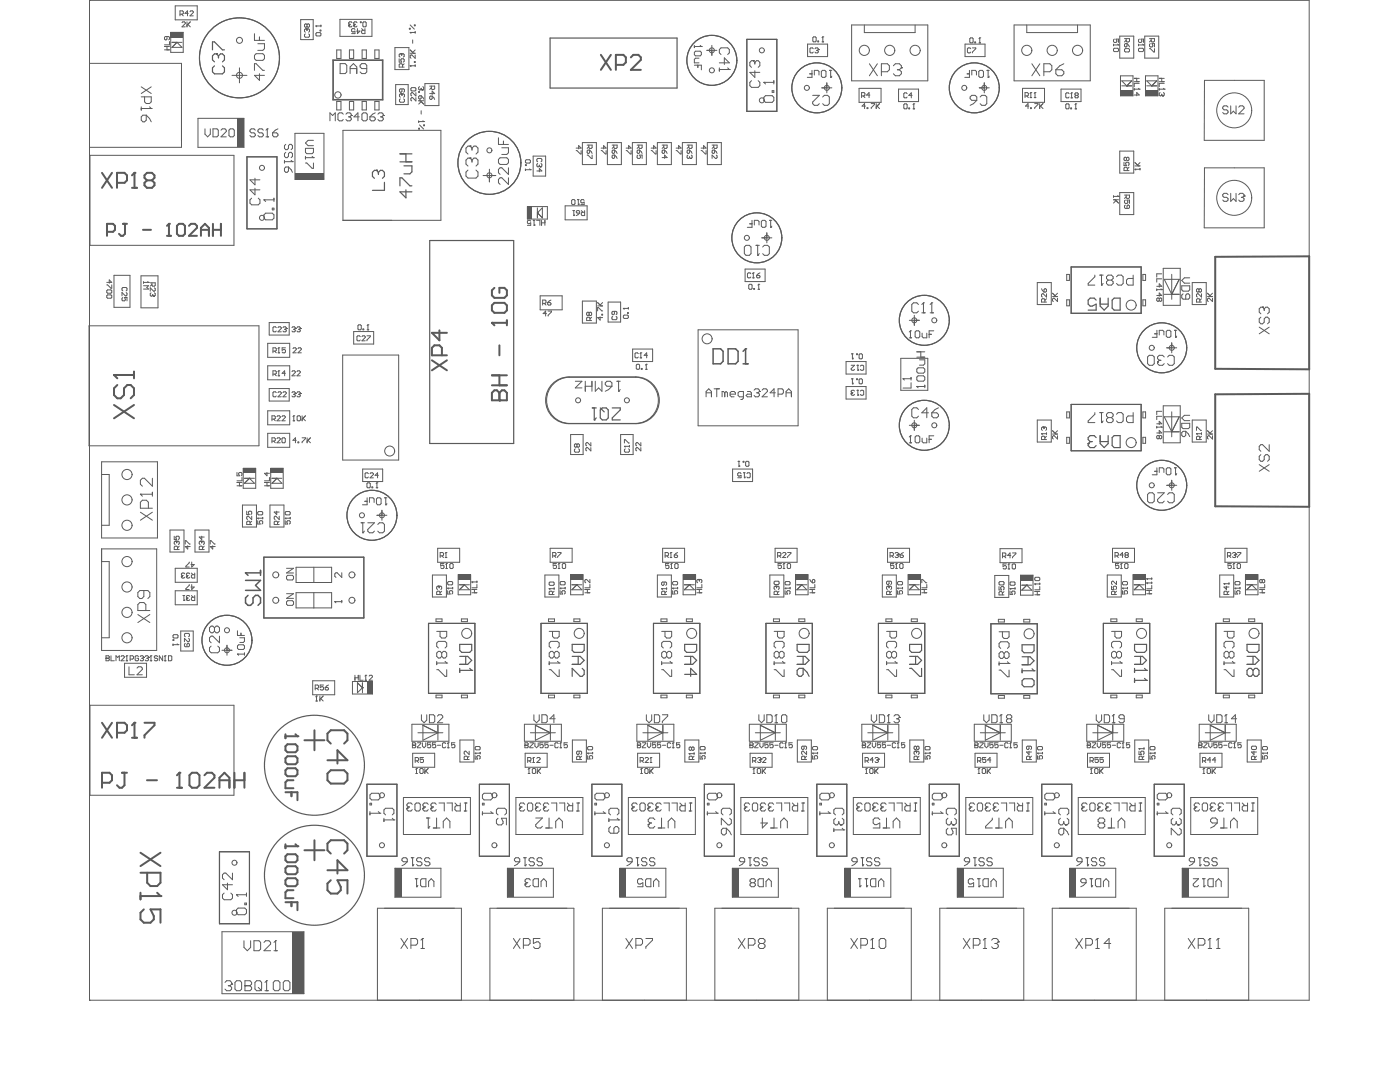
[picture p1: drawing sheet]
<svg xmlns="http://www.w3.org/2000/svg" width="466mm" height="363mm" viewBox="0 0 466 363" stroke-linecap="round" stroke-linejoin="round" font-family="sans-serif">
<path d="M58.3 2v4.6M58.9 14.1h.1M65.7 2v4.6M37.9 91.6h5.4M33.8 157.9h2.6M81.4 159.1h1.6M33.8 174.8h2.6M64.9 176.4h4.7M33.8 186.9h2.6M33.8 212.2h2.6M73.9 216.4h3.3M75.6 214.7v1.7" fill="none" stroke="#5a5a5a" stroke-width=".33"/>
<circle cx="83" cy="159.1" r=".17" fill="#5a5a5a"/>
<g fill="none" stroke="#5a5a5a" stroke-width=".33">
<path d="M100.1 13.2h4.2M100.1 6.5h4.2M112.1 16.6h1.4v2.9h-1.4zM116.3 16.6h1.4v2.9h-1.4zM79.7 22.6v5M112.1 36.6h1.4M112.1 33.8h1.4M116.3 36.6h1.4M116.3 33.8h1.4M117.7 110.3v4.2M89.1 136.7v4.6M96.4 136.7v4.6"/>
<path d="M83 159.1h.1M83 159.1l-1.6 1.7M89.1 144.2v4.6M92.2 159.1h.1M92.2 159.1l1.7 1.7M96.4 144.2v4.6M98.6 191.3v2.5M98.6 202.3h5.9M120.6 228.8h.1M120.6 227.2v3.3"/>
</g>
<circle cx="120.6" cy="228.8" r=".17" fill="#5a5a5a"/>
<path d="M119 227.2l1.6 1.6" fill="none" stroke="#5a5a5a" stroke-width=".33"/>
<circle cx="120.6" cy="228.8" r=".17" fill="#5a5a5a"/>
<g fill="none" stroke="#5a5a5a" stroke-width=".33">
<path d="M120.5 16.6h1.5v2.9h-1.5zM124.8 16.6v2.9M126.2 16.6v2.9M120.5 36.6h1.5M120.5 33.8h1.5M160.8 58.4h4.2M162.9 56.3v4.2M178.9 69.2v3.3M178.9 70.8h.1M124.4 110.3v4.2M125.5 171.5h3.3M152.5 197.9h4.2"/>
<path d="M152.5 191.2h4.2M152.9 194.6h3.4M152.9 196.2l1.7-1.6 1.7 1.6zM145.1 205.9v.9M147.1 205.9v.9M153.6 205.9h2v.9h-2zM119 227.2v3.3l1.6-1.7M145.1 231.3v.9M147.1 231.3v.9M153.6 231.3h2v.9h-2zM145.8 241.3v2.5M153.1 253.5h4.7"/>
<path d="M153.1 246.2h4.7"/>
</g>
<circle cx="178.9" cy="70.8" r=".17" fill="#5a5a5a"/>
<path d="M180.5 69.2v3.3M190.4 194.6h1.6M182.6 205.9h2v.9h-2zM191 205.9v.9M182.6 231.3h2v.9h-2zM191 231.3v.9M183.2 241.3v2.5" fill="none" stroke="#5a5a5a" stroke-width=".33"/>
<circle cx="192" cy="194.6" r=".17" fill="#5a5a5a"/>
<g fill="none" stroke="#5a5a5a" stroke-width=".33">
<path d="M193.9 54.8h4.6M193.9 47.4h4.6M193.9 107.5h4.6M193.9 100.2h4.6M210.6 116.1v4.2M217.2 116.1v4.2M206.6 151.2h4.1M206.6 144.6h4.1M192 194.6h.1M192 194.6l-1.6 1.6M227.4 197.9h4.1M227.8 194.6h3.3"/>
<path d="M193 205.9v.9M220 205.9h2v.9h-2zM228.5 205.9h2v.9h-2zM193 231.3v.9M220 231.3h2v.9h-2zM228.5 231.3h2v.9h-2zM220.6 241.3v2.5M228 253.5h4.6M228 246.2h4.6"/>
</g>
<circle cx="229.5" cy="194.6" r=".17" fill="#5a5a5a"/>
<path d="M229.5 194.6l-1.7 1.6" fill="none" stroke="#5a5a5a" stroke-width=".33"/>
<circle cx="229.5" cy="194.6" r=".17" fill="#5a5a5a"/>
<g fill="none" stroke="#5a5a5a" stroke-width=".33">
<path d="M235.3 16.8h3.3M237 15.1v3.3M287.7 8.3v2.5M286 29.4v4.7M293.3 29.4v4.7M299.1 29.6v4.2M227.1 54.8h4.7M227.1 47.4h4.7M255.3 77.5v3.3M248 89.5v4.2M254.7 89.5v4.2M227.4 191.2h4.1"/>
<path d="M229.5 194.6l1.6 1.6h-3.3M302.3 197.9h4.1M302.7 194.6h3.3M257.5 205.9h2v.9h-2zM265.9 205.9v.9M267.9 205.9v.9M294.9 205.9h2v.9h-2zM303.3 205.9h2v.9h-2zM257.5 231.3h2v.9h-2zM265.9 231.3v.9M267.9 231.3v.9M294.9 231.3h2v.9h-2z"/>
<path d="M303.3 231.3h2v.9h-2zM258.1 241.3v2.5M295.5 241.3v2.5"/>
</g>
<circle cx="304.3" cy="194.6" r=".17" fill="#5a5a5a"/>
<g fill="none" stroke="#5a5a5a" stroke-width=".33">
<path d="M304.6 8.3v2.5M305.8 29.6v4.2M326 29.2h1.6M340.4 29.4v4.7M302.7 106.6h3.3M304.3 104.9v3.3M302.7 141.5h3.3M302.3 191.2h4.1M302.7 196.2l1.6-1.6 1.7 1.6zM304.3 194.6h.1M341.8 194.7h.1M332.3 206.1h2v.9h-2z"/>
<path d="M340.8 206.1v.9M342.8 206.1v.9M332.3 231.4h2v.9h-2zM340.8 231.4v.9M342.8 231.4v.9M333 241.3v2.5"/>
</g>
<circle cx="341.8" cy="194.7" r=".17" fill="#5a5a5a"/>
<g fill="none" stroke="#5a5a5a" stroke-width=".33">
<path d="M341.8 8.3v2.5M358.7 8.3v2.5M347.7 29.4v4.7M353.2 29.6v4.2M359.8 29.6v4.2M383.4 28.6h1.6M355.1 91.3h.9v2h-.9zM355.1 99.8h.9v2h-.9zM380.4 99.8h.9v2h-.9zM380.4 91.3h.9v2h-.9zM355.1 137.1h.9v1.9h-.9zM380.4 137.1h.9v1.9h-.9z"/>
<path d="M355.1 145.5h.9v2h-.9zM380.4 145.5h.9v2h-.9zM341.8 194.7l1.6 1.7M377.1 197.9h4.2M377.1 191.2h4.2M377.6 194.6h3.3M377.6 196.2l1.6-1.6 1.7 1.6zM369.8 205.9h2v.9h-2zM378.2 205.9h2v.9h-2zM369.8 231.3h2v.9h-2zM378.2 231.3h2v.9h-2zM370.4 241.3v2.5"/>
</g>
<circle cx="383.4" cy="28.6" r=".17" fill="#5a5a5a"/>
<g fill="none" stroke="#5a5a5a" stroke-width=".33">
<path d="M383.4 28.6h.1M390 97.9h2.5M396.9 94h4.6M390 114.1v1.6M396.9 101.3h4.6M396.9 139.8h4.6M390 159.8v1.7M390 143.7h2.5M396.9 147.1h4.6M407.2 205.9v.9M409.2 205.9v.9M415.7 205.9v.9"/>
<path d="M417.7 205.9v.9M407.2 231.3v.9M409.2 231.3v.9M415.7 231.3v.9M417.7 231.3v.9M402.8 241.3l5 2.5v-2.5"/>
</g>
<circle cx="416.7" cy="194.6" r=".17" fill="#5a5a5a"/>
<g fill="none" stroke="#5a5a5a" stroke-width=".33">
<path d="M56.8 10.8h4.2v6.6h-4.2zM57.2 14.1h3.4M58.3 6.6h7.4M58.3 2h7.4M58.9 14.1l1.7 1.7h-3.4M100.1 6.5v6.7M104.3 6.5v6.7M113.2 6.4h10.6v5.7h-10.6zM124.8 16.6h1.4M124.8 19.5h1.4M131.5 15.8v7.4M136.1 15.8v7.4"/>
<path d="M248.6 13.1h10v23.9h-10zM268.8 14.7v4.1M275.5 14.7v4.1M283.5 8.3v18.6M308.8 8.3v18.6M337.6 8.3v18.6M362.9 8.3v18.6M372.7 12v7.3M377.4 12v7.3M381.1 12v7.3M385.7 12v7.3M29.8 21.1v27.9"/>
<path d="M60.4 21.1v27.9M65.9 39.4v9.6M81.2 39.4v9.6M111 20.1h16.3v13h-16.3zM112.1 33.8v2.8M113.5 33.8v2.8M116.3 33.8v2.8M117.7 33.8v2.8M120.5 33.8v2.8M122 33.8v2.8M124.8 33.8h1.4v2.8h-1.4zM135.9 28.1v6.7"/>
<path d="M141.4 27.8h4.7v7.3h-4.7zM273.6 29.2h3.3M275.2 27.6v3.3M286 29.4h7.3M286 34.1h7.3M299.1 33.8h6.7M299.1 29.6h6.7M326 29.2h3.3M327.6 27.6v3.3M340.4 29.4h7.3M340.4 34.1h7.3M373 25.2v6.7"/>
<path d="M373.4 28.6h3.3M377.1 25.2v6.7M381.3 25.2v6.7M385 26.9l-1.6 1.7M385.5 25.2v6.7M400.9 26.7v20M420.8 26.7v20M30 51.7v29.9M77.9 51.7v29.9M82.2 52.2h10v23.9h-10zM98.2 44.4h9.6v15.3h-9.6zM114.2 43.4v29.9h16.3"/>
<path d="M146.8 43.4v29.9M177.5 51.9h4.1v6.7h-4.1zM193.9 47.4v7.4M198.5 47.4v7.4M202.2 47.4h4.6v7.4h-4.6zM210.5 47.4h4.7v7.4h-4.7zM218.8 47.4h4.7v7.4h-4.7zM227.1 47.4v7.4M231.8 47.4v7.4M240.1 47.4h-4.6v7.4h4.6M372.7 50.3h4.7v7.3h-4.7zM400.9 55.8v20"/>
<path d="M420.8 55.8v20M175.6 68.7v4.2h6.6v-4.2M180.5 69.2l-1.6 1.6 1.6 1.7M188.1 68.5v4.6M195.4 68.5v4.6M253.6 79.1h3.3M372.7 64.1h4.7v7.3h-4.7zM37.9 91.6v10.7h5.4v-10.7M179.8 98.4h7.3v4.7h-7.3zM248 89.5h6.7M248 93.7h6.7M345.3 94h4.6v7.3h-4.6z"/>
<path d="M356.6 88.8v15.4M379.9 88.8v15.4M387.2 89.3v12.3M390 91.3v8.3M392.5 92.9l-2.5 5M392.9 89.3v12.3M396.9 94v7.3M401.5 94v7.3M29.6 108.4v39.9M46.9 102.4v-10.6h5.7v10.6M86.2 108.4v39.9M89.1 114.2h7.3v4.7h-7.3z"/>
<path d="M89.6 107.3h6.7v4.2h-6.7zM114.1 118.1h18.6v35h-18.6zM117.7 114.5h6.7M117.7 110.3h6.7M193.9 100.2v7.3M198.5 100.2v7.3M202.4 100.5h4.2v6.7h-4.2zM232.4 109.7v32M265.7 109.7v32M299.9 119.2h8.9v10.7h-8.9zM390 114.1v3.3M89.1 121.7h7.3v4.7h-7.3z"/>
<path d="M89.1 136.7h7.3M89.6 129.3v4.1h6.7v-4.1M189.6 125.5h21.8M281.6 120.3h6.7v4.2h-6.7zM281.6 128.6h6.7v4.2h-6.7zM304.3 139.8v3.4M345.3 139.8h4.6v7.3h-4.6zM356.6 134.6v15.4M379.9 134.6v15.4M387.2 135v12.3M390 137v8.3M392.5 138.7l-2.5 5"/>
<path d="M392.9 135v12.3M396.9 139.8v7.3M401.5 139.8v7.3M33.8 153.7h18.6v25.3h-18.6zM36.4 157.9v16.9M81 155.8v6.7M81.4 159.1h3.3M83 159.1l1.7 1.7h-3.3M85.1 155.8v6.7M89.1 148.8h7.3M89.1 144.2h7.3M89.1 141.3h7.3"/>
<path d="M90.1 155.8h4.2v6.7h-4.2zM90.5 159.1h3.4M92.2 159.1l-1.7 1.7h3.4M120.7 156.1h6.7v4.1h-6.7zM189.6 140.9h21.8M189.9 144.6h4.2v6.6h-4.2zM206.6 144.6v6.6M210.7 144.6v6.6M243.9 156.1h6.6v4.1h-6.6zM390 159.8v3.3M64.9 176.4v7.3h4.7v-7.3M80.7 168v7.4"/>
<path d="M85.4 168v7.4M89.9 168h4.6v7.4h-4.6zM127.1 169.8v3.3M33.8 182.6h18.4v33.8h-18.4zM36.4 186.9v25.3M56.6 183.7v-7.3h4.6v7.3M58.3 189.1h7.4v4.6h-7.4zM58.3 196.6h7.4v4.6h-7.4zM87.8 185.4v20.2M98.6 188.7v2.6M98.6 197.2v5.1M104.5 188.7v5.1"/>
<path d="M104.5 197.2v5.1M110.4 188.7v5.1M110.4 197.2v5.1M121.1 185.4v20.2M143.9 191.3h4.7v7.4h-4.7zM145.7 182.4h7.3v4.7h-7.3zM152.5 191.2v6.7M156.7 191.2v6.7M183.1 182.4v4.7M186 191.3h-4.6v7.4h4.6M189.9 191.2h4.2v6.7h-4.2zM190.4 194.6h3.3"/>
<path d="M190.4 182.4v4.7M192 194.6l1.7 1.6h-3.3M218.8 191.3h4.7v7.4h-4.7zM220.6 182.4h7.3v4.7h-7.3zM227.4 191.2v6.7M231.5 191.2v6.7M256.3 191.3h4.6v7.4h-4.6zM258 182.4h7.3v4.7h-7.3zM264.8 191.2h4.2v6.7h-4.2zM265.2 194.6h3.4M265.2 196.2l1.7-1.6 1.7 1.6zM293.7 191.3v7.4"/>
<path d="M295.4 182.4v4.7M298.4 191.3v7.4M302.3 191.2v6.7M302.8 182.4v4.7M306.4 191.2v6.7M331.1 191.5h4.7v7.3h-4.7zM332.9 182.6h7.3v4.6h-7.3zM339.7 191.4h4.2v6.6h-4.2zM340.1 194.7h3.3M341.8 194.7l-1.7 1.7h3.3M368.6 191.3h4.6v7.4h-4.6M370.3 182.4h7.3v4.7h-7.3z"/>
<path d="M377.1 191.2v6.7M381.3 191.2v6.7M406 191.3v7.4M407.8 182.4v4.7M410.7 191.3v7.4M414.6 191.2v6.7M415.1 182.4v4.7M416.7 194.6h.1M416.7 194.6l1.6 1.6M418.7 191.2v6.7M64.3 210h-4.1v6.6h4.1M75.6 214.7v3.3"/>
<path d="M142.7 207.4h15.4v23.3h-15.4zM145.1 206.8h2M145.1 205.9h2M180.1 207.4v23.3M191 206.8h2M191 205.9h2M195.5 207.4v23.3M217.5 207.4h15.4v23.3h-15.4zM255 207.4v23.3M265.9 206.8h2M265.9 205.9h2M270.4 207.4v23.3"/>
<path d="M292.4 207.4v23.3M307.8 207.4v23.3M340.8 207h2M340.8 206.1h2M367.3 207.4v23.3M382.7 207.4v23.3M404.7 207.4v23.3M420.1 207.4v23.3M30 234.7v29.9M41.5 220.7h7.3v4.6h-7.3zM77.9 234.7v29.9M104.1 226.5v4.7"/>
<path d="M117.3 230.9v-4.1h6.7v4.1M145.1 232.2h2M145.1 231.3h2M191 232.2h2M191 231.3h2M265.9 232.2h2M265.9 231.3h2M329.9 230.8v-23.3h15.4v23.3M340.8 232.3h2M340.8 231.4h2M137.1 241h12.3v5.6h-12.3zM137.4 250.6h7.3v4.7h-7.3z"/>
<path d="M139.1 243.8h8.3M145.8 243.8l-5-2.5v5M145.8 241.3v5M153.1 246.2v7.3M157.8 246.2v7.3M174.6 241h12.3v5.6h-12.3zM174.8 250.6h7.3v4.7h-7.3zM176.6 243.8h8.3M183.2 243.8l-5-2.5v5M183.2 241.3v5M190.5 246.2h4.7v7.3h-4.7zM212 241v5.6"/>
<path d="M212.2 250.6v4.7M215.7 241.3v5M220.6 241.3v5M224.3 241v5.6M228 246.2v7.3M232.6 246.2v7.3M249.4 241h12.3v5.6h-12.3zM249.7 250.6h7.3v4.7h-7.3zM251.4 243.8h8.4M258.1 243.8l-5-2.5v5M258.1 241.3v5M265.4 246.2h4.7v7.3h-4.7z"/>
<path d="M286.9 241v5.6M287.1 250.6h7.3v4.7h-7.3zM288.9 243.8h8.3M295.5 243.8l-5-2.5v5M295.5 241.3v5M299.2 241v5.6M307.5 246.2h-4.7v7.3h4.7M324.3 241v5.6M324.6 250.6v4.7M326.3 243.8h8.3M328 241.3l5 2.5M331.9 250.6v4.7"/>
<path d="M333 241.3v5M336.6 241v5.6M340.3 246.2h4.6v7.3h-4.6zM361.8 241h12.3v5.6h-12.3M362 250.6h7.3v4.7h-7.3zM363.7 243.8h8.4M370.4 243.8l-5-2.5v5M370.4 241.3v5M377.7 246.2v7.3M382.4 246.2v7.3M399.2 241v5.6M399.4 250.6v4.7"/>
<path d="M402.8 241.3v5l5-2.5M406.8 250.6v4.7M407.8 241.3v5M411.5 241v5.6M415.2 246.2v7.3M419.8 246.2v7.3M134.3 265.4v12.3M156.6 265.4v12.3M159.6 260.9v24M169.6 260.9v24M171.7 265.4v12.3M194 265.4v12.3"/>
<path d="M209.2 265.4v12.3M231.5 265.4v12.3M234.5 260.9v24M244.4 260.9v24M246.6 265.4h22.3v12.3h-22.3M284 265.4v12.3M306.3 265.4v12.3M321.5 265.4v12.3M343.8 265.4v12.3M346.8 260.9v24M356.8 260.9v24M358.9 265.4v12.3"/>
<path d="M381.2 265.4v12.3M384.2 260.9v24M394.2 260.9v24M396.4 265.4v12.3M418.7 265.4v12.3M73.1 283.4v24M83 283.4v24M122.1 284.9v-24h10v24M131.5 288.9v9.6M146.8 288.9v9.6M168.9 298.5v-9.6h15.3v9.6M197 284.9v-24h10v24"/>
<path d="M206.3 288.9v9.6M221.6 288.9v9.6M243.8 298.5v-9.6h15.3v9.6M271.9 284.9v-24h10v24M281.2 298.5v-9.6h15.3v9.6M309.3 284.9v-24h10v24M318.7 288.9v9.6M334 288.9v9.6M356.1 298.5v-9.6h15.3v9.6M393.5 288.9v9.6M408.8 288.9v9.6M73.9 310v20.6"/>
<path d="M101.2 310v20.6M125.6 302.2v30.6M153.6 302.2v30.6h-14M163.1 302.2v30.6h14M165.4 302.2h23.3M191 302.2v30.6M200.5 302.2v30.6h14M228.5 302.2v30.6M238 302.2v30.6M265.9 302.2v30.6h-14M275.4 302.2v30.6h14M303.3 302.2v30.6"/>
<path d="M312.8 302.2v30.6M340.8 302.2v30.6h-14M350.3 302.2v30.6M352.6 302.2h23.3M378.2 302.2v30.6h-14M387.7 302.2v30.6M415.7 302.2v30.6"/>
</g>
<g fill="none" stroke="#5a5a5a" stroke-width=".4">
<path d="M110.8 19.9h16.7v13.4h-16.7zM183.1 12.7v16.6M225.4 12.7v16.6M248.6 13.1h10v23.9h-10zM82.2 52.2h10v23.9h-10zM143 80v67.6M171 80v67.6M356.6 88.8v15.5M379.9 88.8v15.5M356.6 134.6v15.4M379.9 134.6v15.4M87.8 185.4v20.2"/>
<path d="M121.1 185.4v20.2M180.1 207.4v23.3M195.5 207.4v23.3M255 207.4v23.3M270.4 207.4v23.3M292.4 207.4v23.3M307.8 207.4v23.3M367.3 207.4v23.3M382.7 207.4v23.3M404.7 207.4v23.3M420.2 207.4v23.3M142.6 230.7v-23.3h15.5v23.3"/>
<path d="M217.5 230.7v-23.3h15.5v23.3M329.8 230.8v-23.3h15.5v23.3M159.6 260.9v24M169.6 260.9v24M234.5 260.9v24M244.4 260.9v24M346.8 260.9v24M356.8 260.9v24M384.2 260.9v24M394.2 260.9v24M73.1 283.4v24M83 283.4v24"/>
<path d="M122.1 284.9v-24h10v24M197 284.9v-24h10v24M271.9 284.9v-24h10v24M309.3 284.9v-24h10v24"/>
</g>
<path d="M404.5 85.5v37.2M404.5 131.2v37.3" fill="none" stroke="#5a5a5a" stroke-width=".66"/>
<circle cx="375.1" cy="28.6" r=".17" fill="#5a5a5a"/>
<g fill="none" stroke="#5a5a5a" stroke-width=".33">
<path d="M58.9 14.1l-1.7 1.7M131.5 15.8h4.6M268.8 18.8h6.7M268.8 14.7h6.7M283.5 8.3h25.3M287.7 10.8h16.9M321.2 14.7h6.7v4.1h-6.7zM337.6 8.3h25.3M341.8 10.8h16.9M372.7 19.3h4.7M372.7 12h4.7M381.1 19.3h4.6"/>
<path d="M381.1 12h4.6M29.8 21.1h30.6M65.9 39.4h15.3M77.2 25.1h5M131.5 23.2h4.6M135.9 28.1h-4.2v6.7h4.2M283.5 26.9h25.3M337.6 26.9h25.3M353.2 33.8h6.6M353.2 29.6h6.6M373 31.9h4.1M373 25.2h4.1"/>
<path d="M373.4 26.9h3.3l-1.6 1.7zM381.3 31.9h4.2M381.3 25.2h4.2M381.7 28.6h3.3M385 26.9h-3.3l1.7 1.7M400.9 26.7h19.9M29.8 49h30.6M30 51.7h47.9M65.9 49h15.3M114.2 43.4h32.6M240.1 47.4v7.4M400.9 46.7h19.9"/>
<path d="M400.9 55.8h19.9M114.2 73.3h32.6M175.6 68.7h6.6M188.1 73.1h7.3M188.1 68.5h7.3M400.9 75.8h19.9M30 81.6h47.9M356.6 88.8h23.3M387.2 89.3h5.7M387.5 97.9h5M392.5 92.9h-5l2.5 5M29.6 108.4h56.6"/>
<path d="M46.9 102.4h5.7M210.6 116.1h6.6M232.4 109.7h33.3M356.6 104.2h23.3M387.2 101.6h5.7M388.4 115.7h3.3M89.6 129.3h6.7M210.6 120.3h6.6M356.6 134.6h23.3M387.2 135h5.7M392.5 138.7h-5l2.5 5M29.6 148.3h56.6"/>
<path d="M81 155.8h4.1M232.4 141.7h33.3M356.6 150h23.3M387.2 147.3h5.7M387.5 143.7h5M80.7 175.4h4.7M80.7 168h4.7M81 162.5h4.1M388.4 161.5h3.3M56.6 183.7h4.6M87.8 185.4h33.3M98.6 193.8h11.8"/>
<path d="M98.6 188.7h11.8M98.6 197.2h11.8M183.1 187.1h7.3M183.1 182.4h7.3M186 191.3v7.4M293.7 198.7h4.7M293.7 191.3h4.7M295.4 187.1h7.4M295.4 182.4h7.4M368.6 191.3v7.4M406 198.7h4.7M406 191.3h4.7"/>
<path d="M407.8 187.1h7.3M407.8 182.4h7.3M414.6 197.9h4.1M414.6 191.2h4.1M415 194.6h3.3M416.7 194.6l-1.7 1.6h3.3M64.3 210v6.6M87.8 205.6h33.3M104.5 202.3h5.9M180.1 207.4h15.4M255 207.4h15.4M292.4 207.4h15.4"/>
<path d="M367.3 207.4h15.4M404.7 207.4h15.4M407.2 206.8h2M407.2 205.9h2M415.7 206.8h2M415.7 205.9h2M30 234.7h47.9M104.1 226.5h7.3v4.7h-7.3M117.3 230.9h6.7M180.1 230.7h15.4M255 230.7h15.4M292.4 230.7h15.4"/>
<path d="M329.9 230.8h15.4M367.3 230.7h15.4M404.7 230.7h15.4M407.2 232.2h2M407.2 231.3h2M415.7 232.2h2M415.7 231.3h2M145.8 243.8l-5 2.5M183.2 243.8l-5 2.5M212 246.6h12.3M212 241h12.3M212.2 250.6h7.4v4.7h-7.4"/>
<path d="M214 243.8h8.3M215.7 241.3l4.9 2.5-4.9 2.5M258.1 243.8l-5 2.5M286.9 246.6h12.3M286.9 241h12.3M295.5 243.8l-5 2.5M307.5 246.2v7.3M324.3 246.6h12.3M324.3 241h12.3M324.6 255.3h7.3M324.6 250.6h7.3M328 241.3v5l5-2.5"/>
<path d="M361.8 241v5.6M370.4 243.8l-5 2.5M377.7 253.5h4.7M377.7 246.2h4.7M399.2 246.6h12.3M399.2 241h12.3M399.4 255.3h7.4M399.4 250.6h7.4M401.2 243.8h8.3M415.2 253.5h4.6M415.2 246.2h4.6M30 264.6h47.9"/>
<path d="M134.3 277.7h22.3M134.3 265.4h22.3M159.6 260.9h10M171.7 277.7h22.3M171.7 265.4h22.3M209.2 277.7h22.3M209.2 265.4h22.3M234.5 260.9h9.9M246.6 265.4v12.3M284 277.7h22.3M284 265.4h22.3M321.5 277.7h22.3"/>
<path d="M321.5 265.4h22.3M346.8 260.9h10M358.9 277.7h22.3M358.9 265.4h22.3M384.2 260.9h10M396.4 277.7h22.3M396.4 265.4h22.3M73.1 283.4h9.9M122.1 284.9h10M131.5 298.5h15.3M131.5 288.9h15.3M159.6 284.9h10"/>
<path d="M168.9 298.5h15.3M197 284.9h10M206.3 298.5h15.3M206.3 288.9h15.3M234.5 284.9h9.9M243.8 298.5h15.3M271.9 284.9h10M281.2 298.5h15.3M309.3 284.9h10M318.7 298.5h15.3M318.7 288.9h15.3M346.8 284.9h10"/>
<path d="M356.1 298.5h15.3M384.2 284.9h10M393.5 298.5h15.3M393.5 288.9h15.3M73.1 307.4h9.9M73.9 310h27.3M125.6 302.2h28M163.1 302.2h27.9M200.5 302.2h28M238 302.2h27.9M275.4 302.2h27.9M312.8 302.2h28"/>
<path d="M350.3 302.2h27.9M387.7 302.2h28M73.9 330.6h27.3M125.6 332.8h14M177.1 332.8h13.9M214.5 332.8h14M238 332.8h13.9M289.4 332.8h13.9M312.8 332.8h14M350.3 332.8h13.9M387.7 332.8h28"/>
</g>
<g fill="none" stroke="#5a5a5a" stroke-width=".4">
<path d="M183.1 12.7h42.3M183.1 29.3h42.3M143 80h28M356.6 88.8h23.3M356.6 104.3h23.3M189.4 125.4h22.3M356.6 134.6h23.3M143 147.6h28M189.4 140.9h22.3M356.6 150h23.3M87.8 185.4h33.3M87.8 205.6h33.3"/>
<path d="M180.1 207.4h15.4M255 207.4h15.4M292.4 207.4h15.4M367.3 207.4h15.4M404.7 207.4h15.5M142.6 230.7h15.5M180.1 230.7h15.4M217.5 230.7h15.5M255 230.7h15.4M292.4 230.7h15.4M329.8 230.8h15.5M367.3 230.7h15.4"/>
<path d="M404.7 230.7h15.5M159.6 260.9h10M234.5 260.9h9.9M346.8 260.9h10M384.2 260.9h10M73.1 283.4h9.9M122.1 284.9h10M159.6 284.9h10M197 284.9h10M234.5 284.9h9.9M271.9 284.9h10M309.3 284.9h10"/>
<path d="M346.8 284.9h10M384.2 284.9h10M73.1 307.4h9.9"/>
</g>
<path d="M404.5 85.5l31.3-.2v37.6l-31.3-.2M404.5 131.2l31.3-.2v37.6l-31.3-.1M101.3 246.3h6.7M104.7 243v6.6M104.7 279.6v6.6M101.3 282.9h6.7" fill="none" stroke="#5a5a5a" stroke-width=".66"/>
<path d="M152.5 191.2h4.2v1.7h-4.2z" fill-rule="evenodd" fill="#5a5a5a"/>
<path d="M152.5 191.2h4.2" fill="none" stroke="#5a5a5a" stroke-width=".33"/>
<path d="M175.6 68.7h1.6v4.2h-1.6z" fill-rule="evenodd" fill="#5a5a5a"/>
<path d="M175.5 68.7v4.2" fill="none" stroke="#5a5a5a" stroke-width=".33"/>
<path d="M227.4 191.2h4.1v1.7h-4.1z" fill-rule="evenodd" fill="#5a5a5a"/>
<path d="M227.4 191.2h4.1" fill="none" stroke="#5a5a5a" stroke-width=".33"/>
<path d="M302.3 191.2h4.1v1.7h-4.1z" fill-rule="evenodd" fill="#5a5a5a"/>
<path d="M302.3 191.2h4.1" fill="none" stroke="#5a5a5a" stroke-width=".33"/>
<path d="M377.1 191.2h4.2v1.7h-4.2z" fill-rule="evenodd" fill="#5a5a5a"/>
<path d="M377.1 191.2h4.2" fill="none" stroke="#5a5a5a" stroke-width=".33"/>
<g fill="#5a5a5a">
<path d="M79.1 39.4h2.1v9.6h-2.1z" fill-rule="evenodd"/>
<path d="M168.9 288.9h2.1v9.6h-2.1z" fill-rule="evenodd"/>
<path d="M206.3 288.9h2.1v9.6h-2.1z" fill-rule="evenodd"/>
<path d="M243.8 288.9h2v9.6h-2z" fill-rule="evenodd"/>
<path d="M281.2 288.9h2.1v9.6h-2.1z" fill-rule="evenodd"/>
<path d="M318.7 288.9h2v9.6h-2z" fill-rule="evenodd"/>
<path d="M356.1 288.9h2.1v9.6h-2.1z" fill-rule="evenodd"/>
<path d="M122.3 226.8h1.7v4.1h-1.7z" fill-rule="evenodd"/>
</g>
<path d="M124 226.8v4.1" fill="none" stroke="#5a5a5a" stroke-width=".33"/>
<path d="M56.8 10.8h4.2v1.6h-4.2z" fill-rule="evenodd" fill="#5a5a5a"/>
<path d="M56.8 10.8h4.2M90.1 155.8h4.2" fill="none" stroke="#5a5a5a" stroke-width=".33"/>
<g fill="#5a5a5a">
<path d="M98.2 57.6h9.6v2.1h-9.6z" fill-rule="evenodd"/>
<path d="M189.9 191.2h4.2v1.7h-4.2z" fill-rule="evenodd"/>
</g>
<path d="M189.9 191.2h4.2" fill="none" stroke="#5a5a5a" stroke-width=".33"/>
<path d="M264.8 191.2h4.2v1.7h-4.2z" fill-rule="evenodd" fill="#5a5a5a"/>
<path d="M264.8 191.2h4.2" fill="none" stroke="#5a5a5a" stroke-width=".33"/>
<path d="M339.7 191.4h4.2v1.6h-4.2z" fill-rule="evenodd" fill="#5a5a5a"/>
<path d="M339.7 191.4h4.2" fill="none" stroke="#5a5a5a" stroke-width=".33"/>
<path d="M373 30.2h4.1v1.7h-4.1z" fill-rule="evenodd" fill="#5a5a5a"/>
<path d="M373 31.9h4.1" fill="none" stroke="#5a5a5a" stroke-width=".33"/>
<path d="M381.3 30.2h4.2v1.7h-4.2z" fill-rule="evenodd" fill="#5a5a5a"/>
<path d="M381.3 31.9h4.2" fill="none" stroke="#5a5a5a" stroke-width=".33"/>
<path d="M414.6 191.2h4.1v1.7h-4.1z" fill-rule="evenodd" fill="#5a5a5a"/>
<path d="M414.6 191.2h4.1" fill="none" stroke="#5a5a5a" stroke-width=".33"/>
<g fill="#5a5a5a">
<path d="M97.5 310h3.7v20.6h-3.7z" fill-rule="evenodd"/>
<path d="M90.1 155.8h4.2v1.7h-4.2z" fill-rule="evenodd"/>
<path d="M131.5 288.9h2v9.6h-2z" fill-rule="evenodd"/>
<path d="M393.5 288.9h2.1v9.6h-2.1z" fill-rule="evenodd"/>
</g>
<path d="M81 155.8h4.1" fill="none" stroke="#5a5a5a" stroke-width=".33"/>
<path d="M81 155.8h4.1v1.7h-4.1z" fill-rule="evenodd" fill="#5a5a5a"/>
<g fill="none" stroke="#5a5a5a" stroke-width=".33">
<path d="M54.8 16.6h1.6M54.8 15.5h1.6M55.6 12.2v.8l-.3 .3-.5-.3v-.6l.2-.2h1.1l.3 .2v.6l-.3 .3M55.6 15.5v1.1M56.4 13.8v1.1h-1.6M60.6 7.6l.3-.3h.5l.3 .3v.2l-1.1 1.1h1.1M62.2 7.3v1.6M62.5 8.1l.8 .8M63.3 7.3l-1.1 1.1M101.6 11.3l-.2 .3v.5l.2 .3h1.1l.3-.3v-.5l-.3-.3M101.9 9.6h.1M101.9 9.6l-.5 .3v.5l.2 .3"/>
<path d="M101.9 9.6l.3 .3M102.2 8.2l-.3-.2-.5 .2v.6l.2 .3 .6-.3M102.2 8.2l.3-.2 .5 .2v.6l-.3 .3-.5-.3M102.2 9.9l.3-.3 .5 .3v.5l-.3 .3M102.2 8.2v.6M102.2 9.9v.3M105.2 8.6h.1M105.2 11.1l.2-.2h1.1l.3 .2v.6l-.3 .3h-1.1l-.2-.3zM105.2 8.6h1.6M105.2 8.6l.2 .3M106.5 10h.3v.3h-.3zM106.8 8.4v.5"/>
<path d="M270.7 16.2l-.3-.3h-.5l-.3 .3v1.1l.3 .3h.5l.3-.3M271.3 16.2l.3-.3h.5l.3 .6M271.8 16.8h.3M272.1 16.8l.3 .2-.3 .6h-.5l-.3-.3M272.4 16.5h.1M272.4 16.5l-.3 .3M322.8 12.9l.3-.3h.5l.3 .3v1.1l-.3 .3h-.5l-.3-.3zM323.1 16.2l-.2-.3h-.6l-.3 .3v1.1l.3 .3h.6l.2-.3M323.7 15.9h1.1l-1.1 1.7M324.5 14h.3v.3h-.3zM325.9 14.3h.5M326.1 12.6h.1"/>
<path d="M326.1 12.6v1.7M326.1 12.6l-.2 .3M133.2 32.9l-.2 .3v.5l.2 .3h1.2l.2-.3v-.5l-.2-.3M133.5 31.2h.1M133.5 31.2l-.5 .3v.6l.2 .2M133.5 31.2l.3 .3M133.8 29.6v.8l-.3 .3-.5-.3v-.5l.2-.3h1.2l.2 .3v.5l-.2 .3M133.8 31.5l.3-.3 .5 .3v.6l-.2 .2M133.8 31.5v.3M143 28.6h1.7v.9l-.3 .3h-.5l-.3-.3v-.9M143 31.1h1.7l-.8-.8v1.1M143 32.3l.3-.3h.6v.8l-.6 .3-.3-.3z"/>
<path d="M143.6 29.2l-.6 .6M143.9 32l.8 1.1M370.7 65.1v.5M370.7 65.4h1.6M370.7 66.5h1.6M371.2 66.5l1.1 1.1M371.5 66.7l-.8 .9M372 65.1l.3 .3M372.3 65.4h.1M40.9 96.8l-.3-.3v-.6l.3-.2h1.1l.3 .2v.6l-.3 .3M40.9 99l-.3 .3v.5l.3 .3h.5l.3-.3-.3-.8h.9v1.1M42 97.3l.3 .3v.6l-.3 .2h-.3l-1.1-1.1v1.1"/>
<path d="M47.8 93.7v.5M47.8 94h1.6M47.8 95.1h1.6l-.5 .5 .5 .6h-1.6M49.1 93.7l.3 .3M49.4 94h.1M183.4 99.8l-1.1 .9M249.9 91.1l-.3-.3h-.5l-.3 .3v1.1l.3 .3h.5l.3-.3M250.5 92.5h.5M250.8 90.8h.1M250.8 90.8v1.7M250.8 90.8l-.3 .3M251.9 91.6h.8l.3 .6-.3 .3h-.6l-.2-.3z"/>
<path d="M253 90.8l-1.1 .8M350.4 98.7h1.6M350.4 97.6l1.1 1.1M352 99.2v1.1l-1.1-1.1h-.3l-.2 .3v.6l.2 .2M352 97.6l-.8 .8M399.1 96.4l-.3-.3-.5 .3v.5l.3 .3 .5-.3M399.1 96.4l.3-.3 .5 .3v.5l-.2 .3-.6-.3M399.1 96.4v.5M399.9 97.7v1.1l-1.1-1.1-.5 .3v.6l.3 .2M399.9 99.4l-.5 .6M119.9 112l-.3-.3h-.5l-.3 .3v1.1l.3 .3h.5l.3-.3M120.5 112l.3-.3h.5l.3 .3v.3l-1.1 1.1h1.1"/>
<path d="M122.1 111.7h1.1l-1.1 1.7M180.6 101h.9l.2-.3v-.6l-.2-.3h-.9v1.7M181.2 101l.5 .5M181.9 104.3h-1.1l.8-.8v1.7M182.3 100.7h.8l.3 .5-.3 .3h-.5l-.3-.3zM182.5 103.5h1.1l-1.1 1.7M196.1 104.2l.3-.3 .5 .3v.5l-.2 .3-.6-.3M196.1 104.2l-.3-.3-.5 .3v.5l.3 .3 .5-.3M196.1 104.2v.5M196.4 106.7v-.9l-.3-.2h-.5l-.3 .2v.9h1.6M196.9 105.6l-.5 .5M204 105.3l-.3 .2v.6l.3 .3h1.1l.3-.3v-.6l-.3-.2"/>
<path d="M204.5 103.6v.8l-.3 .3-.5-.3v-.5l.3-.3h1.1l.3 .3v.5l-.3 .3M283.5 117.7h.5M283.7 119.4h.1M283.7 117.7v1.7M284 119.1l-.3 .3M285.1 117.7h.3v.3h-.3zM286 118l.2-.3h.6l.3 .3v1.1l-.3 .3h-.6l-.2-.3zM399.4 100.5v-.8l-.3-.3h-.5l-.3 .3v.8h1.6M283.5 126.1h.5M283.7 127.7h.1M283.7 126.1v1.6M284 127.4l-.3 .3"/>
<path d="M285.1 126.1h.3v.2h-.3zM286 126.3l.2-.2h.6l.3 .2v1.1l-.3 .3h-.6l-.2-.3zM78.9 157.2v1.1h.8l-.3-.5 .3-.6h.6l.2 .3v.5l-.2 .3M80.5 158.9v1.1h-1.6M88.9 157.2v1.1l-.9-.8h1.7M89.7 158.9v1.1h-1.7M350.4 144.4h1.6M350.4 143.3l1.1 1.1M352 145v1.1l-1.1-1.1-.5 .3v.5l.2 .3M352 143.3l-.8 .8M58 178.4v1.1h.8l-.2-.5 .2-.6h.6l.3 .3v.5l-.3 .3M67.1 178.4v1.1l-.8-.8h1.7"/>
<path d="M78.9 161.6h1.6M78.9 160.5h1.6M79.7 160.5v1.1M85.8 172.4h.1M85.8 170.5l.3-.3h1.1l.2 .3v.5l-.2 .3h-1.1l-.3-.3zM85.8 173.3v1.1h.8l-.3-.6 .3-.5h.6l.2 .2v.6l-.2 .3M85.8 172.4h1.6M85.8 172.4l.3 .3M87.4 172.1v.6M88 161.6h1.7M88 160.5h1.7M88.9 160.5v1.1"/>
<path d="M94.9 172.4h.1M94.9 173.3v1.1h.9l-.3-.9 .3-.2h.5l.3 .2v.6l-.3 .3M94.9 172.4h1.7M94.9 170.5l.3-.3h1.1l.3 .3v.5l-.3 .3h-1.1l-.3-.3zM94.9 172.4l.3 .3M96.6 172.1v.6M58.6 180.1h.1M58.6 180.1l-.6 .3v.5l.3 .3M58.6 180.1l.2 .3M58.8 180.4l.3-.3 .6 .3v.5l-.3 .3M58.8 180.4v.2M59.1 182.8v-.8l-.3-.3h-.5l-.3 .3v.8h1.7"/>
<path d="M59.7 181.7l-.6 .6M61.7 181v-1.1l1.6 1.1M62.5 181.6v1.1l-.8-.9h1.6M66.9 180.1h.1M66.9 180.1l-.6 .3v.5l.3 .3M66.9 180.1l.2 .3M67.1 180.4l.3-.3 .6 .3v.5l-.3 .3M67.1 180.4v.2M67.4 182.8v-.8l-.3-.3h-.5l-.3 .3v.8h1.7M68 181.7l-.6 .6M95.4 197.5h2.3l-2.3 1.6h2.3M146.5 185h.9l.2-.3v-.6l-.2-.3h-.9v1.7"/>
<path d="M147.1 185l.5 .5M147.8 187.5h-1.1v.8l.8-.2 .3 .2v.6l-.3 .3h-.5l-.3-.3M148.2 185.5h.5M148.3 189.2h.6M148.5 183.8h.1M148.5 183.8l-.3 .3M148.5 183.8v1.7M148.6 187.5h.1M148.6 187.5v1.7M148.6 187.5l-.3 .3M149.7 187.8l.3-.3h.6l.2 .3v1.1l-.2 .3h-.6l-.3-.3zM221.4 185h.8l.3-.3v-.6l-.3-.3h-.8v1.7"/>
<path d="M222 185l.5 .5M222.7 187.5h-1.1v.8l.8-.2 .3 .2v.6l-.3 .3h-.6l-.2-.3M223.1 185.5h.5M223.2 189.2h.6M223.3 183.8h.1M223.3 183.8l-.2 .3M223.3 183.8v1.7M223.5 187.5h.1M223.5 187.5v1.7M223.5 187.5l-.3 .3M224.4 184.7h.9l.3 .5-.3 .3h-.6l-.3-.3zM224.6 187.8l.3-.3h.5l.3 .3v1.1l-.3 .3h-.5l-.3-.3z"/>
<path d="M225.6 183.8l-1.2 .9M297.5 187.5h-1.1v.8l.6-.2 .5 .2v.6l-.2 .3h-.6l-.3-.3M298.1 189.2h.6M298.4 187.5h.1M298.4 187.5v1.7M298.4 187.5l-.3 .3M299.5 187.8l.3-.3h.5l.3 .3v1.1l-.3 .3h-.5l-.3-.3zM57.6 211.5l.3-.3h1.1l.3 .3v.5l-.3 .3h-1.1l-.3-.3zM57.6 212.8h.3v.3h-.3zM57.6 214.2v.6M57.6 214.5h1.7M59 214.2l.3 .3"/>
<path d="M59.3 214.5h.1M61.7 211.9l-.3-.3v-.6l.3-.2h1.1l.3 .2v.6l-.3 .3M61.7 214.1l-.3 .3v.5l.3 .3h1.1l.3-.3v-.5l-.6-.3-.3 .3v.8M62.8 212.4l.3 .3v.5l-.3 .3h-.3l-1.1-1.1v1.1M95.4 200.3l.4-.4h1.5l.4 .4v.7l-.4 .4h-1.5l-.4-.4zM104.9 229h.9l.2-.2v-.6l-.2-.3h-.9v1.7M105.1 233.2h.5M105.4 231.6h.1M105.4 231.6v1.6M105.4 231.6l-.3 .3M105.5 229l.5 .6M106.5 231.6v1.6"/>
<path d="M106.8 232.4l.8 .8M107.6 231.6l-1.1 1.1M107.7 227.9h-1.1v.9l.5-.3 .6 .3v.5l-.3 .3h-.5l-.3-.3M108.2 228.8h.9l.3 .5-.3 .3h-.6l-.3-.3zM109.4 227.9l-1.2 .9M213.2 257.4h.6M213.5 255.7h.1M213.5 255.7v1.7M213.5 255.7l-.3 .3M214.6 256l.3-.3h.6l.2 .3v1.1l-.2 .3h-.6l-.3-.3zM216.3 255.7v1.7M216.6 256.5l.8 .9"/>
<path d="M217.4 255.7l-1.1 1.1M288 253.2h.8l.3-.3v-.6l-.3-.3h-.8v1.7M288.1 257.4h.6M288.4 255.7h.1M288.4 255.7v1.7M288.4 255.7l-.3 .3M288.5 253.2l.6 .5M289.5 256l.3-.3h.5l.3 .3v1.1l-.3 .3h-.5l-.3-.3zM290.7 252.9h-1.1l.8-.9v1.7M291.2 255.7v1.7M291.3 252.3l.3-.3h.5l.3 .6M291.4 256.5l.9 .9"/>
<path d="M291.8 252.9h.3M292.1 252.9l.3 .3-.3 .5h-.5l-.3-.3M292.3 255.7l-1.1 1.1M292.4 252.6h.1M292.4 252.6l-.3 .3M362.8 253.2h.9l.2-.3v-.6l-.2-.3h-.9v1.7M363 257.4h.6M363.3 255.7h.1M363.3 255.7l-.3 .3M363.3 255.7v1.7M363.4 253.2l.5 .5M364.4 256l.3-.3h.5l.3 .3v1.1l-.3 .3h-.5l-.3-.3z"/>
<path d="M365.6 252h-1.1v.9l.5-.3 .6 .3v.5l-.3 .3h-.5l-.3-.3M366 255.7v1.7M366.3 256.5l.9 .9M367.2 255.7l-1.2 1.1M367.3 252h-1.1v.9l.5-.3 .6 .3v.5l-.3 .3h-.6l-.2-.3M78.7 297.7h3.3M82 297.2v1.1M78.7 302.7l.6-.6h2.2l.5 .6v1.1l-.5 .6h-2.2l-.6-.6zM81.5 300.5h.5v.5h-.5z"/>
</g>
<circle cx="78.7" cy="297.7" r=".17" fill="#5a5a5a"/>
<g fill="none" stroke="#5a5a5a" stroke-width=".33">
<path d="M94.7 53.3v.9M94.7 53.8h2.6M95.1 48l-.4 .5v.9l.4 .4h.5l.4-.4v-.9l.5-.5h.4l.4 .5v.9l-.4 .4M95.1 50.7l-.4 .4v.9l.4 .5h.5l.4-.5v-.9l.5-.4h.4l.4 .4v.9l-.4 .5M95.4 191.8l.4-.4h1.5l.4 .4v.8l-.4 .4h-1.5l-.4-.4zM95.4 189.1h2.3l-2.3 1.5h2.3M79 217.6h.1M79 214.9l.4-.4h1.6l.4 .4v.8l-.4 .4h-1.6l-.4-.4zM79 217.6h2.4M79 217.6l.4 .4M79 209.9v1.5h2.4M79.8 212.2h1.6v1.2l-.4 .4h-1.2"/>
<path d="M80.2 210.7v.7M81.4 217.3v.7M78.7 297.7l.6 .6"/>
</g>
<circle cx="97.3" cy="53.8" r=".17" fill="#5a5a5a"/>
<path d="M94.7 56l.4-.4h.9v1.3l-.4 .4h-.5l-.4-.4zM96 55.6l.9 .9 .4 .8M96.9 53.3l.4 .5M101.7 49.4h2.6v1.3l-.4 .4h-1.8l-.4-.4zM101.7 52v.9M101.7 52.5h2.6M104.3 46.7h-1.7l-.9 .9 .9 .9h1.7" fill="none" stroke="#5a5a5a" stroke-width=".33"/>
<circle cx="104.3" cy="52.5" r=".17" fill="#5a5a5a"/>
<path d="M101.7 54.2h.4l1.8 1.8h.4v-1.8M103.9 52l.4 .5M119.1 108.4l.3-.3h.6l.3 .3v1.1l-.3 .2h-.6l-.3-.2zM120.8 109.5h.3v.2h-.3zM122.2 109.7h.6M122.5 108.1h.1M122.5 108.1v1.6M122.5 108.1l-.3 .3M127.8 272.3v1.1M127.8 272.8h3.3M128.4 271.1l-.6-.5v-1.1l.6-.6h2.2l.5 .6v1.1l-.5 .5" fill="none" stroke="#5a5a5a" stroke-width=".33"/>
<circle cx="131.1" cy="272.8" r=".17" fill="#5a5a5a"/>
<g fill="none" stroke="#5a5a5a" stroke-width=".33">
<path d="M132.9 19.6v1.1h.8l-.3-.6 .3-.5h.6l.2 .2v.6l-.2 .3M133.4 17.9h.1M133.4 17.9l-.5 .3v.5l.3 .3M133.4 17.9l.3 .3M133.7 18.2l.3-.3 .5 .3v.5l-.2 .3M133.7 18.2v.2M134 22.3v-.8l-.3-.3h-.5l-.3 .3v.8h1.6M134.5 21.2l-.5 .6M149 195.7h.1M149 193.8l.3-.3h1.1l.3 .3v.5l-.3 .3h-1.1l-.3-.3zM149 196.5v1.2h.8l-.2-.6 .2-.6h.6l.3 .3v.6l-.3 .3M149 195.7h1.7"/>
<path d="M149 195.7l.3 .3M150.7 195.4v.6M155.6 252.7v-.8l-.3-.3h-.5l-.3 .3v.8h1.7M156.2 249.9v1.1l-1.1-1.1-.6 .3v.6l.3 .2M156.2 251.6l-.6 .6M130.6 272.3l.5 .5"/>
</g>
<path d="M153 214.4h4v2l-.6 .7h-2.7l-.7-.7zM153 218.4h2.7l1.3 1.3-1.3 1.4h-2.7M155 218.4v2.7M153 222.4v1.3M153 223h4" fill="none" stroke="#5a5a5a" stroke-width=".4"/>
<circle cx="157" cy="223" r=".2" fill="#5a5a5a"/>
<path d="M156.4 222.4l.6 .6" fill="none" stroke="#5a5a5a" stroke-width=".4"/>
<path d="M160.6 264.5l.5-.6h2.3l.5 .6v1.1l-.5 .6h-2.3l-.5-.6zM160.6 267.3h.5v.5h-.5zM160.6 270v1.1M160.6 270.6h3.3" fill="none" stroke="#5a5a5a" stroke-width=".33"/>
<circle cx="163.9" cy="270.6" r=".17" fill="#5a5a5a"/>
<g fill="none" stroke="#5a5a5a" stroke-width=".33">
<path d="M174.9 53.4l.3-.2h1.1l.3 .2v.6l-.3 .3h-1.1l-.3-.3zM174.9 54.8h.3v.3h-.3zM174.9 56.2v.6M174.9 56.5h1.7M176.3 56.2l.3 .3M176.6 56.5h.1M195.4 48.3h1.7v.8l-.3 .3h-.5l-.3-.3v-.8M195.4 51.6h.3l1.1 1.1h.3v-1.1M195.4 50.2l.3-.3h.6v.9l-.6 .2-.3-.2zM196 48.8l-.6 .6M196.3 49.9l.8 1.1M200.1 49.3h1.7l-.9-.9v1.2"/>
<path d="M200.1 50.1h.3l1.1 1.1h.3v-1.1M203.8 48.3h1.6v.8l-.3 .3h-.5l-.3-.3v-.8M203.8 50.2l.2-.3h.6v.9l-.6 .2-.2-.2zM203.8 51.9l.2-.3h.6v.8l-.6 .3-.2-.3zM204.3 48.8l-.5 .6M204.6 49.9l.8 1.1M204.6 51.6l.8 1.1M208.4 49.3h1.7l-.9-.9v1.2M208.4 50.1h.3l1.1 1.1h.3v-1.1M216.7 49.3h1.7l-.8-.9v1.2M216.7 50.1h.3l1.1 1.1h.3v-1.1M207.5 102.6h.1"/>
<path d="M207.5 102.6h1.7M207.5 102.6l.3 .3M207.8 104.8h1.1l.3 .3v.6l-.3 .2h-1.1l-.3-.2v-.6zM208.9 104h.3v.3h-.3zM209.2 102.3v.6M196.7 147.3v1.1l-1.1-1.1-.6 .2v.6l.3 .3M196.7 148.9v1.1l-1.1-1.1-.6 .3v.6l.3 .2M182.8 195.9h.1M182.8 193.9l.3-.2h1.1l.3 .2v.6l-.3 .3h-1.1l-.3-.3zM182.8 195.9h1.7M182.8 195.9l.3 .3M183.9 197.8v-.8l-.3-.3h-.5l-.3 .3v.8h1.7"/>
<path d="M184.5 196.7l-.6 .6M184.5 195.6v.6M186.5 195.7h.1M186.5 193.8l.2-.3h1.1l.3 .3v.5l-.3 .3h-1.1l-.2-.3zM186.5 196.5v1.2h.8l-.3-.9 .3-.3h.5l.3 .3v.6l-.3 .3M186.5 195.7h1.6M186.5 195.7l.2 .3M188.1 195.4v.6M194.7 197.2h1.7M194.7 196.1h1.7M195.5 196.1v1.1M196.4 194.5v1.1h-1.7"/>
<path d="M196.4 192.8v1.1l-1.2-1.1h-.2l-.3 .3v.5l.3 .3M220.2 210.1h3.4v1.6l-.6 .6h-1.1l-.5-.6v-1.6M220.8 215.6l-.6-.5v-1.1l.6-.6h2.2l.6 .6v1.1l-.6 .5M221.9 217.3l.6-.6h.5l.6 .6v1.1l-.6 .5h-.5l-.6-.5M221.9 217.3l-.5-.6h-.6l-.6 .6v1.1l.6 .5h.6l.5-.5M221.9 217.3v1.1M220.2 220.1v1.1M220.2 220.6h3.4M195.6 250.6h.1M195.6 251.4v1.1h.8l-.2-.5 .2-.6h.6l.3 .3v.6l-.3 .2M195.6 250.6h1.7M195.6 250.6l.3 .3"/>
<path d="M195.9 248.4h1.1l.3 .3v.5l-.3 .3h-1.1l-.3-.3v-.5zM197.3 250.3v.6M163.4 270l.5 .6"/>
</g>
<circle cx="223.6" cy="220.6" r=".17" fill="#5a5a5a"/>
<g fill="none" stroke="#5a5a5a" stroke-width=".33">
<path d="M220.4 48.3h1.7v.8l-.3 .3h-.6l-.2-.3v-.8M220.4 50.2l.3-.3h.5v.9l-.2 .2-.6-.2zM220.4 52.4h1.7l-.9-.8v1.1M221 48.8l-.6 .6M221.2 49.9l.9 1.1M228.7 48.3h1.7v.8l-.3 .3h-.6l-.2-.3v-.8M228.7 50.2l.3-.3h.5v.9l-.5 .2-.3-.2zM229 51.6l-.3 .3v.5l.3 .3 .5-.3M229.3 48.8l-.6 .6M229.5 49.9l.9 1.1M229.5 52.2v.2M229.5 52.4l.3 .3"/>
<path d="M229.8 52.7h.1M230.1 51.6l.3 .3v.5l-.6 .3M220.2 195.9h.1M220.2 195.9h1.7M220.2 195.9l.3 .3M221.1 193.7v.8l-.3 .3-.6-.3v-.6l.3-.2h1.1l.3 .2v.6l-.3 .3M221.3 197.8v-.8l-.2-.3h-.6l-.3 .3v.8h1.7M221.9 196.7l-.6 .6M221.9 195.6v.6M223.9 195.7h.1M223.9 193.8l.3-.3h1.1l.3 .3v.5l-.3 .3h-1.1l-.3-.3zM223.9 196.5v1.2h.8l-.3-.6 .3-.6h.6l.3 .3v.6l-.3 .3"/>
<path d="M223.9 195.7h1.7M223.9 195.7l.3 .3M225.6 195.4v.6M220.2 222.8h.6l2.2 2.2h.6v-2.2M223 220.1l.6 .5M229.4 250.8h.1M229.4 250.8l.3 .2M229.4 250.8h1.6M230.2 248.8l-.3-.2-.5 .2v.6l.3 .3 .5-.3M230.2 248.8l.3-.2 .5 .2v.6l-.2 .3-.6-.3M230.2 248.8v.6M230.5 252.7v-.8l-.3-.3h-.5l-.3 .3v.8h1.6"/>
<path d="M231 251.6l-.5 .6M231 250.5v.5M235.5 264.5l.5-.6h2.2l.6 .6v1.1l-.6 .6h-2.2l-.5-.6zM235.5 267.3h.5v.5h-.5zM235.5 270v1.1M235.5 270.6h3.3"/>
</g>
<path d="M227.9 214.4h4v2l-.7 .7h-2.6l-.7-.7zM227.9 218.4h2.7l1.3 1.3-1.3 1.4h-2.7M229.9 218.4v2.7M227.9 224.4h4l-2-2v2.6" fill="none" stroke="#5a5a5a" stroke-width=".4"/>
<circle cx="238.8" cy="270.6" r=".17" fill="#5a5a5a"/>
<g fill="none" stroke="#5a5a5a" stroke-width=".33">
<path d="M250.2 26.8l-.6 .6v1.1l.6 .6h2.2l.5-.6v-1.1l-.5-.6M250.7 20.2h-.5l-.6 .6v1.1l.6 .5M251.3 23.5v2.2l-1.7-1.6h3.3M237 48.3h1.7v.8l-.3 .3h-.5l-.3-.3v-.8M237 50.2l.3-.3h.6v.9l-.3 .2-.6-.2zM237.6 48.8l-.6 .6M237.9 49.9l.8 1.1M238.4 51.6l.3 .3v.5l-.3 .3h-.3l-1.1-1.1v1.1M249.2 94.9l.3-.3h.6l.2 .3v1.1l-.2 .3h-.6l-.3-.3zM250.9 96h.3v.3h-.3zM252.3 96.3h.5M252.6 94.6h.1"/>
<path d="M252.6 94.6v1.7M252.6 94.6l-.3 .3M238.2 270l.6 .6"/>
</g>
<circle cx="250.7" cy="20.2" r=".17" fill="#5a5a5a"/>
<g fill="none" stroke="#5a5a5a" stroke-width=".33">
<path d="M250.7 20.2l.6 .6M251.3 20.8v.5M251.3 20.8l.5-.6h.6l.5 .6v1.1l-.5 .5M254.3 32.4l.5-.6h2.2l.6 .6v1.1l-.6 .6h-2.2l-.5-.6zM254.3 27.4h3.3M257 30.2h.6v.5h-.6zM257.6 26.8v1.2M257.7 193.7l.2-.3h1.2l.2 .3v.5l-.2 .3h-1.2l-.2-.3zM258.2 195h.1M258.2 195l-.5 .3v.6l.2 .3M258.2 195l.3 .3M258.5 195.3l.3-.3 .5 .3v.6l-.2 .3"/>
<path d="M258.5 195.3v.3M258.8 197.8v-.8l-.3-.3h-.6l-.2 .3v.8h1.6M259.3 196.7l-.5 .6"/>
</g>
<circle cx="254.3" cy="27.4" r=".17" fill="#5a5a5a"/>
<g fill="none" stroke="#5a5a5a" stroke-width=".33">
<path d="M254.3 27.4l.5 .6M261.3 195.7h.1M261.3 193.8l.3-.3h1.1l.3 .3v.5l-.3 .3h-1.1l-.3-.3zM261.3 196.5v1.2h.9l-.3-.6 .3-.6h.5l.3 .3v.6l-.3 .3M261.3 195.7h1.7M261.3 195.7l.3 .3M263 195.4v.6M269.6 197.2h1.6M269.6 196.1h1.6M269.6 192.8l.8 1.1M270.4 196.1v1.1M270.7 192.8l.5 .3v.5l-.2 .3h-.6v-.8z"/>
<path d="M271.2 194.5v1.1h-1.6M295.1 210.1h3.4v1.6l-.6 .6h-1.1l-.6-.6v-1.6M295.7 215.6l-.6-.5v-1.1l.6-.6h2.2l.6 .6v1.1l-.6 .5M296.8 217.3l.5-.6h.6l.6 .6v1.1l-.6 .5h-.6l-.5-.5M296.8 217.3l-.6-.6h-.5l-.6 .6v1.1l.6 .5h.5l.6-.5M296.8 217.3v1.1M295.1 220.1v1.1M295.1 220.6h3.4M270.5 250.6h.1M270.5 248.7l.3-.3h1.1l.2 .3v.5l-.2 .3h-1.1l-.3-.3zM270.5 251.4v1.1h.8l-.3-.5 .3-.6h.6l.2 .3v.6l-.2 .2M270.5 250.6h1.6"/>
<path d="M270.5 250.6l.3 .3M272.1 250.3v.6"/>
</g>
<circle cx="298.5" cy="220.6" r=".17" fill="#5a5a5a"/>
<g fill="none" stroke="#5a5a5a" stroke-width=".33">
<path d="M295.7 195h.1M295.7 195l-.6 .3v.6l.3 .3M295.7 195l.2 .3M295.9 193.4v.8l-.2 .3-.6-.3v-.5l.3-.3h1.1l.3 .3v.5l-.3 .3M295.9 195.3l.3-.3 .6 .3v.6l-.3 .3M295.9 195.3v.3M296.2 197.8v-.8l-.3-.3h-.5l-.3 .3v.8h1.7M296.8 196.7l-.6 .6M298.8 195.7h.1M298.8 195.7l.2 .3M298.8 193.8l.2-.3h1.2l.2 .3v.5l-.2 .3h-1.2l-.2-.3zM298.8 196.5v1.2h.8l-.3-.9 .3-.3h.6l.2 .3v.6l-.2 .3"/>
<path d="M298.8 195.7h1.6M300.4 195.4v.6M295.1 222.8h.6l2.2 2.2h.6v-2.2M297.9 220.1l.6 .5M304.8 249.9h.1M304.8 249.9l-.5 .3v.6l.2 .2M304.8 249.9l.3 .3M305.1 248.6l-.3-.3-.5 .3v.5l.2 .3 .6-.3M305.1 250.2l.3-.3 .5 .3v.6l-.3 .2M305.1 248.6v.5M305.1 250.2v.3M305.1 248.6l.3-.3 .5 .3v.5l-.3 .3-.5-.3"/>
<path d="M305.4 252.7v-.8l-.3-.3h-.6l-.2 .3v.8h1.6M305.9 251.6l-.5 .6M310.3 264.5l.6-.6h2.2l.6 .6v1.1l-.6 .6h-2.2l-.6-.6zM310.3 267.3h.6v.5h-.6zM310.3 270v1.1M310.3 270.6h3.4"/>
</g>
<path d="M302.8 214.4h4v2l-.7 .7h-2.7l-.6-.7zM302.8 218.4h2.6l1.4 1.3-1.4 1.4h-2.6M304.8 218.4v2.7M302.8 222.4h.6l2.7 2.6h.7v-2.6" fill="none" stroke="#5a5a5a" stroke-width=".4"/>
<circle cx="313.7" cy="270.6" r=".17" fill="#5a5a5a"/>
<path d="M307.9 250.6h.1M307.9 248.7l.3-.3h1.1l.3 .3v.5l-.3 .3h-1.1l-.3-.3zM307.9 251.4v1.1h.9l-.3-.5 .3-.6h.5l.3 .3v.6l-.3 .2M307.9 250.6h1.7M307.9 250.6l.3 .3M309.6 250.3v.6M313.1 270l.6 .6M315.5 271.1l-.5-.5v-1.1l.5-.6h2.3l.5 .6v1.1l-.5 .5M317.8 272.3l.5 .5v1.1l-.5 .6h-.6" fill="none" stroke="#5a5a5a" stroke-width=".33"/>
<circle cx="317.2" cy="274.5" r=".17" fill="#5a5a5a"/>
<g fill="none" stroke="#5a5a5a" stroke-width=".33">
<path d="M332.5 193.8l.3-.3h1.1l.3 .3v.5l-.3 .3h-1.1l-.3-.3zM332.5 195.2v1.1h.9l-.3-.8 .3-.3h.5l.3 .3v.5l-.3 .3M333.7 198v-.9l-.3-.3h-.6l-.3 .3v.9h1.7M334.2 196.8l-.5 .6M336.2 195.8h.1M336.2 193.9l.3-.3h1.1l.3 .3v.6l-.3 .2h-1.1l-.3-.2zM336.2 196.7v1.1h.8l-.2-.8 .2-.3h.6l.3 .3v.5l-.3 .3M336.2 195.8h1.7M336.2 195.8l.3 .3M337.9 195.6v.5M344.4 194.3h.1M344.4 196.8h1.7"/>
<path d="M344.4 197.9h1.7M344.4 192.4l.3-.3h1.1l.3 .3v.5l-.3 .3h-1.1l-.3-.3zM344.4 194.3h1.7M344.4 194.3l.3 .3M345.3 196.8v1.1M346.1 195.1v1.1h-1.7M346.1 194v.6M370 210.1h3.3v1.6l-.5 .6h-1.1l-.6-.6v-1.6M370.6 215.6l-.6-.5v-1.1l.6-.6h2.2l.5 .6v1.1l-.5 .5M371.7 217.3l-.6-.6h-.5l-.6 .6v1.1l.6 .5h.5l.6-.5M371.7 217.3l.5-.6h.6l.5 .6v1.1l-.5 .5h-.6l-.5-.5M371.7 217.3v1.1"/>
<path d="M370 220.1v1.1M370 220.6h3.3M342.5 248.3v.8l-.2 .3-.6-.3v-.5l.3-.3h1.1l.3 .3v.5l-.3 .3M342.5 249.9v1.1l-.8-.8h1.7M342.8 252.7v-.8l-.3-.3h-.5l-.3 .3v.8h1.7M343.4 251.6l-.6 .6M345.4 250.6h.1M345.4 248.7l.2-.3h1.1l.3 .3v.5l-.3 .3h-1.1l-.2-.3zM345.4 251.4v1.1h.8l-.3-.8 .3-.3h.5l.3 .3v.6l-.3 .2M345.4 250.6h1.6M345.4 250.6l.2 .3M347 250.3v.6"/>
<path d="M315.5 272.3l-.5 .5v1.1l.5 .6h.6l.6-.6M315.5 275.6l-.5 .5v1.1l.5 .6h1.2l.5-.6v-.5l-.5-1.1h1.6v2.2M316.7 273.9l.5 .6M316.7 273.4v.5"/>
</g>
<circle cx="373.3" cy="220.6" r=".17" fill="#5a5a5a"/>
<g fill="none" stroke="#5a5a5a" stroke-width=".33">
<path d="M370.7 16.3l.2-.2h1.1l.3 .2v.6l-.3 .3h-1.1l-.2-.3zM370.7 14.7v.5M370.7 15h1.6M370.9 13l-.2 .3v.5l.2 .3h.6l.3-.3-.3-.8h.8v1.1M372 14.7l.3 .3M372.3 15h.1M379 15h1.6M379 16.3l.2-.2h1.2l.2 .2v.6l-.2 .3h-1.2l-.2-.3zM379 14.7v.5M379.2 13l-.2 .3v.5l.2 .3h.6l.3-.3-.3-.8h.8v1.1M380.4 14.7l.2 .3M380.6 15h.1"/>
<path d="M382.6 12.8h1.7v.9l-.3 .3h-.5l-.3-.3v-.9M382.6 16.2h.3l1.1 1.1h.3v-1.1M382.9 14.5l-.3 .3v.5l.3 .3h.6l.2-.3-.2-.8h.8v1.1M383.2 13.4l-.6 .6M377.6 26.1h1.6M377.6 31.6h1.6l-.8-.8v1.1M377.6 27.2h1.6M377.6 29.4v.6M377.6 29.7h1.6M378.4 26.1v1.1M378.9 29.4l.3 .3M379.2 29.7h.1"/>
<path d="M379.2 27.7h-1.6v1.1M385.9 26.1h1.6M385.9 27.2h1.6M385.9 29.7h1.6M385.9 29.4v.6M386.2 30.8l-.3 .3v.5l.3 .3 .5-.3M386.7 26.1v1.1M386.7 31.3v.3M386.7 31.6l.3 .3M387 31.9h.1M387.3 29.4l.2 .3M387.3 30.8l.2 .3v.5l-.5 .3"/>
<path d="M387.5 29.7h.1M387.5 27.7h-1.6v1.1M377.8 56.3h.1M377.8 56.3h1.7M377.8 56.3l.3 .3M377.8 55.2h1.7M377.8 54.1l1.1 1.1M379.5 56v.6M379.5 54.1l-.9 .8M386.7 136.9h-1.7v1.1M386.7 138.5h-1.7v1.1M385 141.8v.6"/>
<path d="M385 141h1.7l-.8-.8v1.1M385 144.1h1.7l-.8-.9v1.1M385 142.1h1.7M385.9 145.2l-.3-.3-.6 .3v.5l.3 .3 .6-.3M385.9 145.2v.5M385.9 145.2l.3-.3 .5 .3v.5l-.3 .3-.5-.3M386.4 141.8l.3 .3M386.7 142.1h.1M370 195v1.2h.8l-.3-.6 .3-.6h.6l.3 .3v.6l-.3 .3M371.1 197.8v-.8l-.3-.3h-.5l-.3 .3v.8h1.7M371.7 193.4v1.1l-1.2-1.1-.5 .3v.5l.3 .3M371.7 196.7l-.6 .6"/>
<path d="M370 222.8h.6l2.2 2.2h.5v-2.2M372.8 220.1l.5 .5M379.1 249.1h.1M379.1 249.9v1.1h.9l-.3-.5 .3-.6h.5l.3 .3v.6l-.3 .2M379.1 249.1h1.7M379.1 249.1l.3 .3M380.2 252.7v-.8l-.2-.3h-.6l-.3 .3v.8h1.7M380.8 251.6l-.6 .6M380.8 248.8v.6M382.8 250.6h.1M382.8 248.7l.3-.3h1.1l.3 .3v.5l-.3 .3h-1.1l-.3-.3zM382.8 251.4v1.1h.8l-.2-.5 .2-.6h.6l.3 .3v.6l-.3 .2"/>
<path d="M382.8 250.6h1.7M382.8 250.6l.3 .3M384.5 250.3v.6M390.4 271.1l-.5-.5v-1.1l.5-.6h2.2l.6 .6v1.1l-.6 .5M392.6 272.3l.6 .5v1.1l-.6 .6h-.5"/>
</g>
<circle cx="392.1" cy="274.5" r=".17" fill="#5a5a5a"/>
<g fill="none" stroke="#5a5a5a" stroke-width=".33">
<path d="M59.9 4.7h.8l.3-.3v-.5l-.3-.3h-.8v1.7M60.5 4.7l.5 .6M62.7 4.4h-1.1l.8-.8v1.7M63.2 3.9l.3-.3h.6l.2 .3v.3l-1.1 1.1h1.1M136.3 9.4h.2v.3h-.2zM136.5 10.8h.1M136.5 17.7h1.7M136.5 16.6l1.1 1.1M136.5 10.8h1.7M136.5 10.8l.3 .3M136.5 8.3l1.4 1.4M137.4 13.3v1.1"/>
<path d="M137.9 8.3h.3v.3h-.3zM138.2 10.5v.6M138.2 18.3v1.1l-1.1-1.1-.6 .3v.5l.3 .3M138.2 16.6l-.8 .9M136.5 21.9h.1M136.5 21.9h1.7M136.5 21.9l.3 .3M137.9 20.5h.3v.3h-.3zM138.2 21.6v.6M139.4 32.1l.2-.2h.6v.8l-.6 .3-.2-.3zM139.4 30.5h.2v.3h-.2zM139.4 33.5h1.6"/>
<path d="M139.6 28.8l-.2 .3v.5l.2 .3 .6-.3M139.9 33.5l1.1 1.1M140.2 29.6l.3 .3M140.2 29.4v.2M140.2 36.9v1.1M140.2 31.9l.8 1.1M140.2 33.8l-.8 .8M140.5 29.9h.1M140.7 28.8l.3 .3v.5l-.5 .3M68.2 42.9v1.7l.9 .9 .9-.9v-1.7M70.9 42.9h1.3l.5 .4v1.8l-.5 .4h-1.3zM73.6 43.3l.4-.4h.9l.4 .4v.5l-1.7 1.7h1.7"/>
<path d="M76.7 42.9h.8l.5 .4v1.8l-.5 .4h-.8l-.5-.4v-1.8zM85 43.3l-.5-.4h-.9l-.4 .4v.5l.4 .4h.9l.5 .4v.5l-.5 .4h-.9l-.4-.4M87.6 43.3l-.4-.4h-.9l-.4 .4v.5l.4 .4h.9l.4 .4v.5l-.4 .4h-.9l-.4-.4M88.5 45.5h.9M89 42.9v2.6M139.4 40.2v.5M139.4 42.7h.2v.2h-.2zM139.4 40.5h1.6M139.6 41.6l1.4 1.3M140.7 40.2l.3 .3M141 40.5h.1M141 41.6h.3v.2h-.3z"/>
<path d="M385 96.1v.6M385 95.3h1.7l-.8-.9v1.1M385 98.3h1.7l-.8-.8v1.1M385 96.4h1.7M385.9 99.4l-.3-.3-.6 .3v.6l.3 .3 .6-.3M385.9 99.4v.6M385.9 99.4l.3-.3 .5 .3v.6l-.3 .3-.5-.3M386.4 96.1l.3 .3M386.7 96.4h.1M386.7 91.1h-1.7v1.1M386.7 92.8h-1.7v1.1M90.5 139.5h.9l.2-.3v-.6l-.2-.2h-.9v1.6"/>
<path d="M90.9 124.5h.8l.3-.3v-.5l-.3-.3h-.8v1.6M91.1 139.5l.5 .5M91.4 124.5l.6 .5M92 130.6l-.3-.2h-.6l-.2 .2v1.2l.2 .2h.6l.3-.2M92.2 138.6l.3-.2h.5l.3 .2v.3l-1.1 1.1h1.1M92.5 130.6l.3-.2h.6l.2 .2v.3l-1.1 1.1h1.1M92.5 125h.6M92.8 123.4h.1M92.8 123.4l-.3 .3M92.8 123.4v1.6M93.9 138.6l.2-.2h.6l.3 .2v.3l-1.1 1.1h1.1M94.2 130.6l.3-.2h.5l.3 .2v.3l-1.1 1.1h1.1"/>
<path d="M95 124.2h-1.1l.8-.8v1.6M97.2 130.6l.3-.2h.5l.3 .5M97.2 123.7l.3-.3h.5l.3 .3v.2l-1.1 1.1h1.1M97.7 131.2h.3M97.8 138.4h.1M97.8 138.4v1.6M97.8 138.4l-.3 .2M98 131.2l.3 .3-.3 .5h-.5l-.3-.2M98.3 130.9h.1M98.3 130.9l-.3 .3M98.8 130.6l.3-.2h.6l.3 .5M98.8 123.7l.3-.3h.6l.3 .3v.2l-1.2 1.1h1.2"/>
<path d="M99.2 138.4h.5l.3 .2v1.1l-.3 .3h-.5l-.3-.3v-1.1zM99.4 131.2h.3M99.7 131.2l.3 .3-.3 .5h-.6l-.3-.2M100 130.9h.1M100 130.9l-.3 .3M100.6 138.4v1.6M100.8 139.2l.9 .8M101.7 138.4l-1.1 1.1M90.5 146.8h.9l.2-.3v-.6l-.2-.2h-.9v1.6M91.1 146.8l.5 .5M92.2 145.9l.3-.2h.5l.3 .2v.3l-1.1 1.1h1.1M94.1 145.7h.6l.3 .2v1.2l-.3 .2h-.6l-.2-.2v-1.2z"/>
<path d="M97.5 140h.6M98.6 146.5h-1.1l.8-.8v1.6M99.2 147.1h.3v.2h-.3zM100.6 145.7h1.1l-1.1 1.6M102.2 145.7v1.6M102.5 146.5l.8 .8M103.3 145.7l-1.1 1.1M207.8 148.5h.1M207.8 147.4v-1.1l1.7 1.1M207.8 148.5h1.7M207.8 148.5l.3 .3M208.1 149.3l-.3 .3v.6l.3 .3h1.1l.3-.3v-.6l-.3-.3"/>
<path d="M209.5 148.2v.6M398.3 144.3h.1M398.3 143.2v-1.1l1.6 1.1M398.3 144.3l.3 .3M398.3 144.3h1.6M399.4 146.3v-.9l-.3-.3h-.5l-.3 .3v.9h1.6M399.9 145.1l-.5 .6M399.9 144v.6M82.1 170.1v1.1h.9l-.3-.5 .3-.6h.5l.3 .3v.5l-.3 .3M83.2 174.5v-.8l-.2-.3h-.6l-.3 .3v.8h1.7M83.8 171.8v1.1l-1.1-1.1-.6 .2v.6l.3 .3M83.8 173.4l-.6 .6"/>
<path d="M47.9 196.5v2l-.7 .7h-.6l-.7-.7v-1.3l.7-.7h2.6l.7 .7v1.3l-.7 .7M60.4 191.8h.1M60.4 191.8l.3 .5h.5l.3-.2M60.7 191.5h.2M60.7 191.5l-.3 .3M60.9 198.2h.6M61.2 199.8h.1M61.2 198.2v1.6M61.5 199.5l-.3 .3M61.5 190.9l-.3-.2h-.5l-.3 .2 .3 .6M62 199.3h.1M62 191.8h.1"/>
<path d="M62 199.3l.3 .5h.6l.3-.3M62 191.8l.3 .5h.6l.3-.2M62.3 199l-.3 .3M62.3 199h.3M62.3 191.5l-.3 .3M62.3 191.5h.3M63 194.5v.3l-1.1 1.1v.3h1.1M63 187v.3l-1.1 1.1v.3h1.1M63.2 190.9l-.3-.2h-.6l-.3 .2 .3 .6M63.2 198.4l-.3-.2h-.6l-.3 .2 .3 .6M63.7 198.2l.6 .5M63.7 190.7l.6 .5"/>
<path d="M63.8 187v1.7l.9-.9h-1.2M63.8 194.5v1.7l.9-.9h-1.2M64.8 190.7v1.6h-.8l-.3-.2v-.6l.3-.3h.8M64.8 198.2v1.6h-.8l-.3-.3v-.5l.3-.3h.8M70 181v-1.1l1.6 1.1M70.8 181.6v1.1l-.8-.9h1.6M411.1 195.7h.1M411.1 193.8l.3-.3h1.1l.3 .3v.5l-.3 .3h-1.1l-.3-.3zM411.1 196.5v1.2h.8l-.3-.6 .3-.6h.6l.3 .3v.6l-.3 .3M411.1 195.7h1.7M411.1 195.7l.3 .3M412.8 195.4v.6"/>
<path d="M419.3 197.2h1.7M419.3 196.1h1.7M420.2 193.1v.5M420.2 196.1v1.1M420.2 193.1l.2-.3 .6 .3v.5l-.3 .3-.5-.3M420.2 193.1l-.3-.3-.6 .3v.5l.3 .3 .6-.3M421 194.5v1.1h-1.7M45.9 204.5l4 2.6M48.5 203.1v-1.9l-.6-.7h-1.3l-.7 .7v1.9h4M49.9 204.5l-4 2.6M416.6 248.6l.3-.3h1.1l.2 .3v.5l-.2 .3h-1.1l-.3-.3zM417.4 249.9v1.1l-.8-.8h1.6"/>
<path d="M417.7 252.7v-.8l-.3-.3h-.5l-.3 .3v.8h1.6M418.2 251.6l-.5 .6M420.2 250.6h.1M420.2 248.7l.3-.3h1.1l.3 .3v.5l-.3 .3h-1.1l-.3-.3zM420.2 251.4v1.1h.9l-.3-.5 .3-.6h.5l.3 .3v.6l-.3 .2M420.2 250.6h1.7M420.2 250.6l.3 .3M421.9 250.3v.6M390.4 272.3l-.5 .5v1.1l.5 .6h.6l.5-.6M391.5 273.9l.6 .6M391.5 273.4v.5M392.6 275.6l.6 .5v1.1l-.6 .6h-.5l-2.2-2.2v2.2"/>
</g>
<path d="M133.1 53.9h4M133.1 51.2h4M134.5 55.2h2.6v2l-.6 .6h-2M135.1 51.2v2.7M133.1 61.8v-2.6h.7l2.7 2.6h.6M135.1 63.2v2.6l-2-2h4" fill="none" stroke="#5a5a5a" stroke-width=".4"/>
<circle cx="89" cy="42.9" r=".17" fill="#5a5a5a"/>
<g fill="none" stroke="#5a5a5a" stroke-width=".33">
<path d="M114.3 38l-.5-.5h-.9l-.4 .5v1.8l.4 .4h.9l.5-.4M115.2 38l.4-.5h.9l.4 .5v.4M89 42.9l-.5 .4M90.7 44.2h1.4l.4 .4v.5l-.4 .4h-.9l-.5-.4zM92.5 42.9l-.9 .4-.9 .9M109.8 40.2v-2.7l.9 .9 .9-.9v2.7M122.6 157.6l-.2-.3h-.6l-.3 .3v1.1l.3 .3h.6l.2-.3M123.2 157.6l.3-.3h.5l.3 .3v.3l-1.1 1.1h1.1M126 158.2h-1.2l.9-.9v1.7M121.4 166.8h.8M122.1 160.9l.3-.3h.6l.3 .3v1.1l-.3 .3h-.6l-.3-.3zM122.2 165.6v2.4h-1.6"/>
<path d="M123 167.2v-1.6h1.1l.4 .4v1.2M123.8 162h.3v.3h-.3zM125.2 162.3h.5M125.3 166l.4-.4h.8l.4 .4v1.6l-.4 .4h-.8l-.4-.4zM125.5 160.6h.1M125.5 160.6v1.7M125.5 160.6l-.3 .3M128 165.6h.8M128.4 168h.1M128.4 165.6v2.4M128.8 167.6l-.4 .4M113.8 190.6v1.5l-1.6-1.5h-.4l-.4 .4v.7l.4 .4"/>
<path d="M113.8 199.8v.8M111.4 200.2h.1M111.4 200.2h2.4M111.4 200.2l.4 .4M118.1 224.7v1.6M118.1 225.5h1.2M119.3 224.7v1.6M119.8 224.7v1.6h1.1M121.5 226.3h.5M121.8 224.7h.1M121.8 224.7v1.6M121.8 224.7l-.3 .3"/>
<path d="M122.9 225l.2-.3h.6l.3 .3v.2l-1.1 1.1h1.1"/>
</g>
<circle cx="116.9" cy="38.4" r=".17" fill="#5a5a5a"/>
<path d="M116 38.9h.5M116.5 38.9l.4 .4v.5l-.4 .4h-.9l-.4-.4M116.9 38.4l-.4 .5M119.6 38.9h-1.8l1.3-1.4v2.7M120.5 38l.4-.5h.9l.4 .5v1.8l-.4 .4h-.9l-.4-.4zM123.1 38.9h1.4l.4 .4v.5l-.4 .4h-.9l-.5-.4zM124.9 37.5l-.9 .5-.9 .9M125.8 38l.4-.5h.9l.5 .5v.4" fill="none" stroke="#5a5a5a" stroke-width=".33"/>
<circle cx="127.6" cy="38.4" r=".17" fill="#5a5a5a"/>
<path d="M118.1 9.8l-.2-.3h-.6l-.3 .3v.6l.3 .2 .8-.2v.8h-1.1M119 9.5v1.7l.8-.8h-1.1M120.4 9.5l.5 .6M121.5 9.5v1.7h-.9l-.2-.3v-.5l.2-.3h.9M126.7 38.9h.4M127.1 38.9l.5 .4v.5l-.5 .4h-.9l-.4-.4M127.6 38.4l-.5 .5M138.2 292.4h.9M138.7 292.4v2.6M140 292.8l.4-.4h1.4v2.6h-1.4l-.4-.4zM142.7 295v-1.7l.9-.9 .8 .9v1.7" fill="none" stroke="#5a5a5a" stroke-width=".33"/>
<circle cx="138.7" cy="295" r=".17" fill="#5a5a5a"/>
<path d="M142 272.2h1.1M142.6 272.2v3.3M144.2 275.5h2.2M145.3 272.2v3.3M147.5 275.5v-2.2l1.2-1.1 1.1 1.1v2.2M139.1 294.6l-.4 .4" fill="none" stroke="#5a5a5a" stroke-width=".33"/>
<circle cx="142.6" cy="275.5" r=".17" fill="#5a5a5a"/>
<g fill="none" stroke="#5a5a5a" stroke-width=".33">
<path d="M136.8 29.4l.3-.2h1.1l.2 .2v.6l-.2 .3h-1.1l-.3-.3zM138.4 30.8v1.1l-1.1-1.1-.5 .3v.5l.3 .3M138.4 32.5v1.1l-1.1-1.1h-.2l-.3 .3v.5l.3 .3M137.3 248h.1M137.3 247.1h.8l.3 .3-.3 .6 .3 .5-.3 .3h-.8zM137.3 248h.8M138.2 253.2h.8l.3-.3v-.6l-.3-.3h-.8v1.7M138.4 257.4h.5M138.6 255.7h.1M138.6 255.7l-.2 .3M138.6 255.7v1.7M138.8 253.2l.5 .5"/>
<path d="M138.9 247.1h1.2v.3l-1.2 1.1v.3h1.2M139.8 256l.2-.3h.6l.3 .3v1.1l-.3 .3h-.6l-.2-.3zM140.6 247.1v1.1l.6 .6 .5-.6v-1.1M141 252h-1.1v.9l.8-.3 .3 .3v.5l-.3 .3h-.6l-.2-.3M141.4 255.7v1.7M141.7 256.5l.8 .9M142.5 255.7l-1.1 1.1M143.4 247.1h-1.1v.9l.8-.3 .3 .3v.5l-.3 .3h-.5l-.3-.3M145 247.1h-1.1v.9l.6-.3 .5 .3v.5l-.2 .3h-.6l-.3-.3M145.6 248h1.1M148.4 247.4l-.3-.3h-.6l-.2 .3v1.1l.2 .3h.6l.3-.3M148.9 248.8h.6"/>
<path d="M149.2 247.1h.1M149.2 247.1v1.7M149.2 247.1l-.3 .3M151.4 247.1h-1.1v.9l.8-.3 .3 .3v.5l-.3 .3h-.5l-.3-.3M143.1 274.9l-.5 .6M174.8 294.2v.4l.4 .4h.9l.5-.4M177.4 292.8l.5-.4h1.3v2.6h-1.3l-.5-.4zM180.1 295v-1.7l.9-.9 .9 .9v1.7"/>
</g>
<circle cx="174.8" cy="294.2" r=".17" fill="#5a5a5a"/>
<path d="M174.3 285.4h.9M174.8 285.4v2.7M175.2 293.7l-.4 .5M175.2 293.7h.5M176.6 292.8l-.5-.4h-.9l-.4 .4v.5l.4 .4M177.9 285.8l-.5-.4h-.8l-.5 .4v.5l.5 .4h.8l.5 .5v.4l-.5 .5h-.8l-.5-.5M180.5 285.8l-.4-.4h-.9l-.4 .4v.5l.4 .4h.9l.4 .5v.4l-.4 .5h-.9l-.4-.5" fill="none" stroke="#5a5a5a" stroke-width=".33"/>
<circle cx="174.8" cy="288.1" r=".17" fill="#5a5a5a"/>
<g fill="none" stroke="#5a5a5a" stroke-width=".33">
<path d="M176.7 73.6l-.3-.3h-.6l-.2 .3v.5l.2 .3 .9-.3v.9h-1.1M177.5 73.3h.6M177.8 75h.1M177.8 73.3v1.7M178.1 74.7l-.3 .3M178.6 73.3h1.1v1.7M180.3 74.1h1.1M180.3 73.3v1.7M181.4 73.3v1.7M190.3 66.7l.3-.3h.5l.3 .3v1.1l-.3 .3h-.5l-.3-.3zM190.7 70.1h.6M191 71.7h.1"/>
<path d="M191 70.1v1.6M191.3 71.5l-.3 .2M191.8 70.3l.3-.2h.6l.2 .2v.6h-.8zM192.2 66.4h.6M192.5 68.1h.1M192.5 66.4v1.7M192.8 67.8l-.3 .3M192.9 70.9l-1.1 .8M193.5 70.1l.6 .5M194.4 66.7l-.2-.3h-.6l-.3 .3v.5l.3 .3 .8-.3v.9h-1.1M194.6 70.1v1.6h-.8l-.3-.2v-.6l.3-.3h.8M212.5 117.7l-.3-.3h-.6l-.2 .3v1.1l.2 .3h.6l.3-.3"/>
<path d="M213 119.1h.6M213.3 117.4h.1M213.3 117.4v1.7M213.3 117.4l-.3 .3M215.5 118.2h-1.1l.9-.8v1.7M184 185h.8l.3-.3v-.6l-.3-.3h-.8v1.7M184.5 185l.6 .5M185.2 187.5h-1.1v.8l.9-.2 .2 .2v.6l-.2 .3h-.6l-.3-.3M185.6 183.8h1.1l-1.1 1.7M185.8 189.2h.5M186.1 187.5h.1M186.1 187.5v1.7"/>
<path d="M186.1 187.5l-.3 .3M187.2 187.8l.3-.3h.5l.3 .3v1.1l-.3 .3h-.5l-.3-.3zM174.7 248h.1M174.7 247.1h.9l.2 .3-.2 .6 .2 .5-.2 .3h-.9zM174.7 248h.9M175.6 253.2h.9l.2-.3v-.6l-.2-.3h-.9v1.7M175.8 257.4h.6M176.1 255.7h.1M176.1 255.7v1.7M176.1 255.7l-.3 .3M176.2 253.2l.5 .5M176.4 247.1h1.1v.3l-1.1 1.1v.3h1.1"/>
<path d="M177.2 256l.3-.3h.5l.3 .3v1.1l-.3 .3h-.5l-.3-.3zM177.3 253.7h.6M177.6 252h.1M177.6 252l-.3 .3M177.6 252v1.7M178 247.1v1.1l.6 .6 .6-.6v-1.1M178.7 252.3l.3-.3h.5l.3 .3v.3l-1.1 1.1h1.1M178.9 255.7v1.7M179.1 256.5l.9 .9M180 255.7l-1.1 1.1M180.8 247.1h-1.1v.9l.6-.3 .5 .3v.5l-.3 .3h-.5l-.3-.3M182.5 247.1h-1.1v.9l.5-.3 .6 .3v.5l-.3 .3h-.5l-.3-.3"/>
<path d="M183 248h1.1M185.8 247.4l-.3-.3h-.5l-.3 .3v1.1l.3 .3h.5l.3-.3M186.4 248.8h.5M186.6 247.1h.1M186.6 247.1v1.7M186.6 247.1l-.2 .3M188.9 247.1h-1.1v.9l.5-.3 .6 .3v.5l-.3 .3h-.6l-.2-.3M178.3 272.2h2.2l-2.2 2.2v.5l.6 .6h1.1l.5-.6M181.7 275.5h2.2M182.8 272.2v3.3M185 275.5v-2.2l1.1-1.1 1.1 1.1v2.2M171.2 285.8l.5-.4h.9l.4 .4v.9h-1.3l-.5-.4z"/>
<path d="M173 286.7l-.9 .9-.9 .5M175.2 287.6l-.4 .5M249.2 285.4h.9M249.7 285.4v2.7M250.1 293.7l-.4-.4v-.5l.4-.4h.9l.4 .4v.5l-.4 .4M250.1 293.7l-.4 .5v.4l.4 .4h.9l.4-.4v-.4l-.4-.5M250.1 293.7h.9M252.3 292.8l.5-.4h1.3v2.6h-1.3l-.5-.4zM252.8 285.8l-.5-.4h-.9l-.4 .4v.5l.4 .4h.9l.5 .5v.4l-.5 .5h-.9l-.4-.5M255 295v-1.7l.9-.9 .9 .9v1.7M255.4 285.8l-.4-.4h-.9l-.5 .4v.5l.5 .4h.9l.4 .5v.4l-.4 .5h-.9l-.5-.5"/>
</g>
<circle cx="249.7" cy="288.1" r=".17" fill="#5a5a5a"/>
<g fill="none" stroke="#5a5a5a" stroke-width=".33">
<path d="M253.8 272.2v3.3l1.6-1.7h-2.2M255.8 269v.4l.4 .4h.9l.4-.4M256.5 275.5h2.3M257.6 272.2v3.3M258.4 267.2h1.8v2.6M259.9 275.5v-2.2l1.1-1.1 1.1 1.1v2.2M261.1 267.2h1.8v2.6M263.7 267.2l.9 .9M265.5 267.2v2.6h-1.3l-.5-.4v-.9l.5-.4h1.3M266.9 269.8h.8M266.9 267.2h.8M267.3 267.2v2.6"/>
<path d="M246.1 285.8l.5-.4h.8l.5 .4v.9h-1.3l-.5-.4zM247.9 286.7l-.9 .9-.9 .5M250.1 287.6l-.4 .5"/>
</g>
<circle cx="255.8" cy="269" r=".17" fill="#5a5a5a"/>
<path d="M253.1 269v.4l.4 .4h.9l.5-.4M256.2 268.5l-.4 .5M256.2 268.5h.4M257.5 267.6l-.4-.4h-.9l-.4 .4v.5l.4 .4" fill="none" stroke="#5a5a5a" stroke-width=".33"/>
<circle cx="253.1" cy="269" r=".17" fill="#5a5a5a"/>
<path d="M247.8 269v.4l.4 .4h.9l.5-.4M250.9 267.2h.9l.4 .4v1.8l-.4 .4h-.9l-.5-.4v-1.8zM253.5 268.5l-.4 .5M253.5 268.5h.5M254.9 267.6l-.5-.4h-.9l-.4 .4v.5l.4 .4" fill="none" stroke="#5a5a5a" stroke-width=".33"/>
<circle cx="247.8" cy="269" r=".17" fill="#5a5a5a"/>
<g fill="none" stroke="#5a5a5a" stroke-width=".33">
<path d="M245.7 153.5h.6M246 155.2h.1M246 153.5v1.7M246.3 154.9l-.3 .3M246.7 157.6l-.3-.3h-.6l-.2 .3v.5l.2 .3 .9-.3v.9h-1.1M247.4 153.5h.2v.3h-.2zM247.5 157.3h.6M247.8 159h.1M247.8 157.3v1.7M248.1 158.7l-.3 .3M248.2 153.8l.3-.3h.5l.3 .3v1.1l-.3 .3h-.5l-.3-.3zM248.6 157.6l.3-.3h.5l.3 .3v1.1l-.3 .3h-.5l-.3-.3"/>
<path d="M258.8 185h.9l.2-.3v-.6l-.2-.3h-.9v1.7M259.4 185l.5 .5M260.1 187.5h-1.1v.8l.8-.2 .3 .2v.6l-.3 .3h-.5l-.3-.3M260.5 184.1l.3-.3h.5l.3 .3v.3l-1.1 1.1h1.1M260.7 189.2h.5M260.9 187.5h.1M260.9 187.5v1.7M260.9 187.5l-.2 .3M262.1 187.8l.2-.3h.6l.3 .3v1.1l-.3 .3h-.6l-.2-.3zM262.2 183.8h1.1l-1.1 1.7M249.6 248h.1M249.6 247.1h.8l.3 .3-.3 .6 .3 .5-.3 .3h-.8z"/>
<path d="M249.6 248h.8M250.5 253.2h.8l.3-.3v-.6l-.3-.3h-.8v1.7M250.7 257.4h.5M251 255.7h.1M251 255.7v1.7M251 255.7l-.3 .3M251.1 253.2l.5 .5M251.3 247.1h1.1v.3l-1.1 1.1v.3h1.1M252.1 256l.2-.3h.6l.3 .3v1.1l-.3 .3h-.6l-.2-.3zM252.2 252.3l.3-.3h.5l.3 .6M252.7 252.9h.3M252.9 247.1v1.1l.6 .6 .5-.6v-1.1"/>
<path d="M253 252.9l.3 .3-.3 .5h-.5l-.3-.3M253.3 252.6h.1M253.3 252.6l-.3 .3M253.7 255.7v1.7M253.8 252.3l.3-.3h.6l.3 .3v.3l-1.2 1.1h1.2M254 256.5l.8 .9M254.8 255.7l-1.1 1.1M255.7 247.1h-1.1v.9l.5-.3 .6 .3v.5l-.3 .3h-.5l-.3-.3M257.4 247.1h-1.1v.9l.5-.3 .6 .3v.5l-.3 .3h-.6l-.2-.3M257.9 248h1.1M260.7 247.4l-.3-.3h-.5l-.3 .3v1.1l.3 .3h.5l.3-.3M261.2 248.8h.6"/>
<path d="M261.5 247.1h.1M261.5 247.1v1.7M261.5 247.1l-.3 .3M263.7 247.1h-1.1v.9l.9-.3 .2 .3v.5l-.2 .3h-.6l-.3-.3M248.2 268.5l-.4 .5M248.2 268.5h.5M249.6 267.6l-.5-.4h-.9l-.4 .4v.5l.4 .4M288 292.4h.9M288.4 292.4v2.6M289.8 292.8l.4-.4h1.3v2.6h-1.3l-.4-.4zM292.4 295v-1.7l.9-.9 .9 .9v1.7"/>
</g>
<circle cx="288.4" cy="295" r=".17" fill="#5a5a5a"/>
<path d="M285.8 292.4h.9M286.2 292.4v2.6M288.9 294.6l-.5 .4" fill="none" stroke="#5a5a5a" stroke-width=".33"/>
<circle cx="286.2" cy="295" r=".17" fill="#5a5a5a"/>
<path d="M286.7 285.4h.8M286.7 294.6l-.5 .4M287.1 285.4v2.7M290.2 285.8l-.4-.4h-.9l-.5 .4v.5l.5 .4h.9l.4 .5v.4l-.4 .5h-.9l-.5-.5M292.9 285.8l-.5-.4h-.9l-.4 .4v.5l.4 .4h.9l.5 .5v.4l-.5 .5h-.9l-.4-.5" fill="none" stroke="#5a5a5a" stroke-width=".33"/>
<circle cx="287.1" cy="288.1" r=".17" fill="#5a5a5a"/>
<g fill="none" stroke="#5a5a5a" stroke-width=".33">
<path d="M286.8 31.9h.8l.3-.3v-.5l-.3-.3h-.8v1.7M287.3 31.9l.6 .6M289.6 31.6h-1.1l.8-.8v1.7M302 31.2l-.3-.3h-.6l-.2 .3v1.1l.2 .3h.6l.3-.3M303.6 31.7h-1.1l.8-.8v1.7M341.2 31.9h.8l.3-.3v-.5l-.3-.3h-.8v1.7M341.8 31.9l.5 .6M342.9 32.5h.5M343.1 30.8h.1M343.1 30.8l-.2 .3M343.1 30.8v1.7M344.3 32.5h.5"/>
<path d="M344.5 30.8h.1M344.5 30.8v1.7M344.5 30.8l-.2 .3M346.7 96.1l.8 1.1M347.5 96.4l.3-.3 .6 .3v.5l-.3 .3h-.6zM348.4 97.7v1.1l-1.2-1.1-.5 .3v.6l.3 .2M348.4 99.4l-.6 .6M302.7 112.4h.8M303.1 110.1h.1M303.1 110.1v2.3M303.1 110.1l-.4 .4M304.6 110.5l.4-.4h.8l.4 .4v1.5l-.4 .4h-.8l-.4-.4z"/>
<path d="M306.9 110.8v1.2l.4 .4h1.2v-1.6M309.3 111.2h.8M310.8 110.1h-1.5v2.3M347.8 100.5v-.8l-.3-.3h-.5l-.3 .3v.8h1.7M283.3 131h.1M283.3 131l.3 .5h.6l.2-.3M283.6 130.7l-.3 .3M283.6 130.7h.3M284.4 130.1l-.2-.2h-.6l-.3 .2 .3 .6M285.3 129.9h.5M285.6 131.5h.1M285.6 129.9v1.6"/>
<path d="M285.8 131.2l-.2 .3M286.4 130.1l.3-.2h.5l.3 .2v1.1l-.3 .3h-.5l-.3-.3M300.6 126h.1M300.6 126h2.7M300.6 126l.4 .5M303.3 127.3v1.8h-2.7M303.3 125.6v.9M302.7 147.3h.8M303.1 145h.1M303.1 145v2.3M303.1 145l-.4 .4M305 145h.8l.4 .4v1.5l-.4 .4h-.8l-.4-.4v-1.5z"/>
<path d="M306.9 145.8v1.1l.4 .4h1.2v-1.5M309.3 146.2h.8M310.8 145h-1.5v2.3M333.7 185.1h.8l.3-.3v-.5l-.3-.3h-.8v1.6M334.3 185.1l.5 .5M335 187.6h-1.1v.9l.5-.3 .6 .3v.5l-.3 .3h-.5l-.3-.3M335.5 189.3h.6M335.8 187.6h.1M335.8 187.6v1.7M335.8 187.6l-.3 .3M336.5 184.8h-1.1l.8-.8v1.6M336.9 187.9l.3-.3h.6l.2 .3v1.1l-.2 .3h-.6l-.3-.3z"/>
<path d="M337 184h1.1l-1.1 1.6M325.4 253.2h.8l.3-.3v-.6l-.3-.3h-.8v1.7M325.6 257.4h.5M325.8 255.7h.1M325.8 255.7l-.2 .3M325.8 255.7v1.7M325.9 253.2l.6 .5M326.9 256l.3-.3h.6l.3 .3v1.1l-.3 .3h-.6l-.3-.3zM328.2 252h-1.1v.9l.5-.3 .6 .3v.5l-.3 .3h-.6l-.2-.3M328.6 255.7v1.7M328.9 256.5l.8 .9M329.7 255.7l-1.1 1.1"/>
<path d="M329.8 252.9h-1.1l.9-.9v1.7M330.3 272.2v.5l-2.2 2.2v.6h2.2M331.4 275.5h2.2M332.5 272.2v3.3M334.7 275.5v-2.2l1.1-1.1 1.2 1.1v2.2M283.5 285.8l.5-.4h.9l.4 .4v.9h-1.3l-.5-.4zM285.3 286.7l-.9 .9-.9 .5M287.5 287.6l-.4 .5M362.9 292.4h.8M363.3 292.4v2.6M364.6 292.8l.5-.4h1.3v2.6h-1.3l-.5-.4zM367.3 295v-1.7l.9-.9 .9 .9v1.7"/>
</g>
<circle cx="363.3" cy="295" r=".17" fill="#5a5a5a"/>
<path d="M359.8 292.8l.4-.4h.9l.4 .4v.9h-1.3l-.4-.4zM361.5 293.7l-.9 .9-.8 .4M361.5 285.4h.9M362 285.4v2.7M363.7 294.6l-.4 .4M365.1 285.8l-.5-.4h-.9l-.4 .4v.5l.4 .4h.9l.5 .5v.4l-.5 .5h-.9l-.4-.5M367.7 285.8l-.4-.4h-.9l-.4 .4v.5l.4 .4h.9l.4 .5v.4l-.4 .5h-.9l-.4-.5" fill="none" stroke="#5a5a5a" stroke-width=".33"/>
<circle cx="362" cy="288.1" r=".17" fill="#5a5a5a"/>
<g fill="none" stroke="#5a5a5a" stroke-width=".33">
<path d="M371.2 185h.8l.3-.3v-.6l-.3-.3h-.8v1.7M371.7 185l.6 .5M372.4 187.5h-1.1v.8l.6-.2 .5 .2v.6l-.3 .3h-.5l-.3-.3M373 189.2h.5M373.3 187.5h.1M373.3 187.5v1.7M373.3 187.5l-.3 .3M373.9 184.7h-1.1l.8-.9v1.7M374.4 187.8l.2-.3h.6l.3 .3v1.1l-.3 .3h-.6l-.2-.3zM374.8 184.7l-.3-.3 .3-.6h.5l.3 .3-.3 .6M374.8 184.7h.5M374.8 184.7l-.3 .3 .3 .5h.5l.3-.3-.3-.5"/>
<path d="M361.9 248h.1M361.9 247.1h.8l.3 .3-.3 .6 .3 .5-.3 .3h-.8zM361.9 248h.8M363.6 247.1h1.1v.3l-1.1 1.1v.3h1.1M365.2 247.1v1.1l.6 .6 .6-.6v-1.1M368 247.1h-1.1v.9l.6-.3 .5 .3v.5l-.3 .3h-.5l-.3-.3M369.7 247.1h-1.1v.9l.8-.3 .3 .3v.5l-.3 .3h-.6l-.2-.3M370.2 248h1.1M373 247.4l-.3-.3h-.5l-.3 .3v1.1l.3 .3h.5l.3-.3M373.6 248.8h.5M373.8 247.1h.1M373.8 247.1v1.7"/>
<path d="M373.8 247.1l-.2 .3M376.1 247.1h-1.2v.9l.6-.3 .6 .3v.5l-.3 .3h-.6l-.3-.3M366.1 273.8l-.6 .6v.5l.6 .6h1.1l.5-.6v-.5l-.5-.6M366.1 273.8l-.6-.5v-.6l.6-.5h1.1l.5 .5v.6l-.5 .5M366.1 273.8h1.1M368.9 275.5h2.2M370 272.2v3.3M372.2 275.5v-2.2l1.1-1.1 1.1 1.1v2.2M358.9 285.4h.9l.4 .4v.9h-1.3l-.5-.4v-.5zM360.2 286.7l-.9 .9-.9 .5M362.4 287.6l-.4 .5"/>
</g>
<path d="M362.2 147.6v.7l.7 .6h1.3l.7-.6M366.2 144.9v2.7l1.3 1.3 1.4-1.3v-2.7M366.2 146.9h2.7M370.2 145.6l.7-.7h2v4h-2l-.7-.6z" fill="none" stroke="#5a5a5a" stroke-width=".4"/>
<circle cx="362.2" cy="147.6" r=".2" fill="#5a5a5a"/>
<path d="M362.9 146.9l-.7 .7M362.9 146.9h.7M364.9 145.6l-.7-.7h-1.3l-.7 .7v.7l.7 .6" fill="none" stroke="#5a5a5a" stroke-width=".4"/>
<path d="M366.1 137.3h1.1M366.7 137.3v3.3M368.9 138.9l-.6 .6v.6l.6 .5h1.1l.5-.5v-.6l-.5-.6M368.9 138.9l-.6-.5v-.6l.6-.5h1.1l.5 .5v.6l-.5 .5M368.9 138.9h1.1M371.6 137.8l.6-.5h1.1l.6 .5v2.3l-.6 .5h-1.1l-.6-.5M377.2 137.3v3.3h-1.7l-.5-.5v-1.2l.5-.5h1.7" fill="none" stroke="#5a5a5a" stroke-width=".33"/>
<circle cx="366.7" cy="140.6" r=".17" fill="#5a5a5a"/>
<path d="M366.1 91.5h1.1M366.7 91.5v3.4M368.9 93.2l-.6 .6v.5l.6 .6h1.1l.5-.6v-.5l-.5-.6M368.9 93.2l-.6-.5v-.6l.6-.6h1.1l.5 .6v.6l-.5 .5M368.9 93.2h1.1M371.6 92.1l.6-.6h1.1l.6 .6v2.2l-.6 .6h-1.1l-.6-.6M377.2 91.5v3.4h-1.7l-.5-.6v-1.1l.5-.5h1.7M364.4 137.3v.5l-2.2 2.3v.5h2.2M367.2 140.1l-.5 .5" fill="none" stroke="#5a5a5a" stroke-width=".33"/>
<circle cx="366.7" cy="94.9" r=".17" fill="#5a5a5a"/>
<g fill="none" stroke="#5a5a5a" stroke-width=".33">
<path d="M355.9 31.2l-.3-.3h-.6l-.2 .3v1.1l.2 .3h.6l.3-.3M356.4 32.6h.6M356.7 30.9h.1M356.7 30.9v1.7M356.7 30.9l-.3 .3M358.1 31.7l-.3-.3 .3-.5h.5l.3 .3-.3 .5M358.1 31.7l-.3 .3 .3 .6h.5l.3-.3-.3-.6M358.1 31.7h.5M364.4 91.5v.6l-2.2 2.2v.6h2.2M367.2 94.3l-.5 .6M399 285.4h.9M399.4 285.4v2.7"/>
<path d="M402.5 285.8l-.4-.4h-.9l-.5 .4v.5l.5 .4h.9l.4 .5v.4l-.4 .5h-.9l-.5-.5M405.2 285.8l-.5-.4h-.9l-.4 .4v.5l.4 .4h.9l.5 .5v.4l-.5 .5h-.9l-.4-.5"/>
</g>
<circle cx="399.4" cy="288.1" r=".17" fill="#5a5a5a"/>
<g fill="none" stroke="#5a5a5a" stroke-width=".33">
<path d="M388.7 118.8l.5-.6h1.1l.6 .6v2.2l-.6 .5h-1.1l-.5-.5M385.3 120.4v.6l.6 .5h1.1l.5-.5M401.9 144.4h1.7M401.9 143.3l1.1 1.1M403.6 145v1.1l-1.1-1.1-.6 .3v.5l.3 .3M403.6 143.3l-.8 .8M382 164.5l.6-.5h1.1l.5 .5v2.2l-.5 .6h-1.1l-.6-.6zM385.3 164h2.2l-2.2 2.2v.5l.6 .6h1.1l.5-.6M388.7 164.5l.5-.5h1.1l.6 .5v2.2l-.6 .6h-1.1l-.5-.6M400.3 253.2h.8l.3-.3v-.6l-.3-.3h-.8v1.7M400.4 257.4h.6M400.7 255.7h.1"/>
<path d="M400.7 255.7l-.3 .3M400.7 255.7v1.7M400.8 253.2l.6 .5M401.8 256l.3-.3h.6l.2 .3v1.1l-.2 .3h-.6l-.3-.3zM403 252.9h-1.1l.9-.9v1.7M403.5 255.7v1.7M403.8 256.5l.8 .9M404.6 255.7l-1.1 1.1M404.7 252.9h-1.1l.8-.9v1.7M395.9 285.8l.4-.4h.9l.4 .4v.9h-1.3l-.4-.4zM397.6 286.7l-.8 .9-.9 .5M399.9 287.6l-.5 .5"/>
</g>
<circle cx="385.3" cy="120.4" r=".17" fill="#5a5a5a"/>
<g fill="none" stroke="#5a5a5a" stroke-width=".33">
<path d="M408.8 64.8l-.5-.5h-.8l-.5 .5v.4l.5 .5h.8l.5 .4v.4l-.5 .5h-.8l-.5-.5M409.7 64.3v2.7l.9-.9 .8 .9v-2.7M412.3 64.8l.5-.5h.9l.4 .5v.4M401.9 98.7h1.7M401.9 97.6l1.1 1.1M403.6 99.2v1.1l-1.1-1.1-.6 .3v.6l.3 .2M403.6 97.6l-.8 .8M382 118.8l.6-.6h1.1l.5 .6v2.2l-.5 .5h-1.1l-.6-.5zM384.3 111.1h.8M385.1 109.9v2.3h-1.5M385.9 119.9l-.6 .5M385.9 119.9h.5"/>
<path d="M385.9 111.5v-1.6h1.1l.4 .4v1.2M387.5 118.8l-.5-.6h-1.1l-.6 .6v.5l.6 .6M388.2 110.3l.4-.4h.8l.4 .4v1.5l-.4 .4h-.8l-.4-.4zM390.9 109.9h.8M391.3 112.2h.1M391.3 109.9v2.3M391.7 111.8l-.4 .4M408.6 185h.8l.3-.3v-.6l-.3-.3h-.8v1.7M409.1 185l.6 .5M409.9 187.5h-1.1v.8l.8-.2 .3 .2v.6l-.3 .3h-.6l-.2-.3M410.3 184.1l.2-.3h.6l.3 .6M410.4 189.2h.6"/>
<path d="M410.7 187.5h.1M410.7 187.5v1.7M410.7 187.5l-.3 .3M410.8 184.7h.3M411.1 184.7l.3 .3-.3 .5h-.6l-.2-.3M411.4 184.4h.1M411.4 184.4l-.3 .3M411.8 187.8l.3-.3h.5l.3 .3v1.1l-.3 .3h-.5l-.3-.3zM411.9 183.8h1.1l-1.1 1.7"/>
</g>
<circle cx="414.1" cy="65.2" r=".17" fill="#5a5a5a"/>
<path d="M408.8 35.7l-.5-.5h-.8l-.5 .5v.4l.5 .5h.8l.5 .4v.4l-.5 .5h-.8l-.5-.5M409.7 35.2v2.7l.9-.9 .8 .9v-2.7M412.3 35.7l.5-.5h.9l.4 .5v.4l-1.8 1.8h1.8M413.2 65.7h.5M413.7 65.7l.4 .4v.4l-.4 .5h-.9l-.5-.5M414.1 65.2l-.4 .5" fill="none" stroke="#5a5a5a" stroke-width=".33"/>
<path d="M34 240.5l3.3 5M37.3 240.5l-3.3 5M38.9 243.8h2.5l.9-.8v-1.7l-.9-.8h-2.5v5M43.9 245.5h1.7M44.8 240.5v5" fill="none" stroke="#5a5a5a" stroke-width=".66"/>
<circle cx="44.8" cy="240.5" r=".33" fill="#5a5a5a"/>
<path d="M37.9 134.7l6.7 4.5M37.9 124.8h6.7M39.1 128.1l-1.2 1.1v2.2l1.2 1.1h1.1l1.1-1.1v-2.2l1.1-1.1h1.1l1.1 1.1v2.2l-1.1 1.1M44.6 134.7l-6.7 4.5M44.6 123.7v2.2M44.8 240.5l-.9 .8M48.1 240.5h3.3v.8l-3.3 3.3v.9" fill="none" stroke="#5a5a5a" stroke-width=".66"/>
<path d="M42.9 221.9v2.6h1.8M45.6 222.3l.4-.4h.9l.5 .4v.4l-1.8 1.8h1.8" fill="none" stroke="#5a5a5a" stroke-width=".33"/>
<circle cx="37.9" cy="124.8" r=".33" fill="#5a5a5a"/>
<path d="M34 57.5l3.3 5M37.3 57.5l-3.3 5M44.8 57.5v5M38.9 60.8h2.5l.9-.8v-1.7l-.9-.8h-2.5v5M43.9 62.5h1.7M37.9 124.8l1.2 1.1" fill="none" stroke="#5a5a5a" stroke-width=".66"/>
<path d="M35.5 94h1.7l-.8-.9v1.1M35.5 94.8h.3l1.1 1.1h.3v-1.1M35.5 96.7l.3-.2h1.1l.3 .2v.6l-.3 .3h-1.1l-.3-.3zM35.5 98.4l.3-.3h1.1l.3 .3v.5l-.3 .3h-1.1l-.3-.3zM50 94.1h1.7v.8l-.3 .3h-.6l-.2-.3v-.8M50.3 97.4l-.3 .3v.6l.3 .2 .5-.2M50.6 94.7l-.6 .5M50.8 98.3l.3 .2M50.8 98v.3M51.1 98.5h.1M51.4 95.8l.3 .2v.6l-.3 .3h-.3l-1.1-1.1v1.1M51.4 97.4l.3 .3v.6l-.6 .2" fill="none" stroke="#5a5a5a" stroke-width=".33"/>
<circle cx="44.8" cy="57.5" r=".33" fill="#5a5a5a"/>
<path d="M44.8 57.5l-.9 .8M48.9 60l-.8-.8v-.9l.8-.8h1.7l.8 .8v.9l-.8 .8M48.9 60l-.8 .8v.9l.8 .8h1.7l.8-.8v-.9l-.8-.8M48.9 60h1.7" fill="none" stroke="#5a5a5a" stroke-width=".66"/>
<path d="M70.3 215l-.6 .5v1.1l.6 .6h2.2l.6-.6v-1.1l-.6-.5M71.4 208.9l-.6-.6h-.5l-.6 .6v1.1l.6 .5h.5l.6-.5M71.4 208.9l.5-.6h.6l.6 .6v1.1l-.6 .5h-.6l-.5-.5M71.4 208.9v1.1M73.1 211.7v2.2l-2.3-2.2h-.5l-.6 .5v1.1l.6 .6M74.6 297.2l-.5 .5v1.1l.5 .6h2.2l.6-.6v-1.1l-.6-.5M75.7 293.8v2.2l-1.6-1.6h3.3M77.4 290.5v2.2l-2.2-2.2h-.6l-.5 .6v1.1l.5 .5" fill="none" stroke="#5a5a5a" stroke-width=".33"/>
<path d="M72.1 17.9h-.7l-.7 .7v1.3l.7 .7M71.4 21.9l-.7 .7v1.3l.7 .7h2.7l.6-.7v-1.3l-.6-.7" fill="none" stroke="#5a5a5a" stroke-width=".4"/>
<circle cx="72.1" cy="17.9" r=".2" fill="#5a5a5a"/>
<path d="M70.7 16.6v-2.7h.7l2.7 2.7h.6M72.1 17.9l.6 .7M72.7 18.6v.7M72.7 18.6l.7-.7h.7l.6 .7v1.3l-.6 .7" fill="none" stroke="#5a5a5a" stroke-width=".4"/>
<g fill="none" stroke="#5a5a5a" stroke-width=".33">
<path d="M87.9 71.5l.5-.6h2.2l.6 .6v1.1l-.6 .5h-2.2l-.5-.5zM87.9 66.5h3.3M90.6 69.3h.6v.5h-.6zM91.2 65.9v1.1M90.9 116.8h.8l.3-.2v-.6l-.3-.3h-.8v1.7M91.4 116.8l.6 .6M92 109l-.3-.3h-.6l-.2 .3v1.1l.2 .3h.6l.3-.3M92.5 109l.3-.3h.6l.2 .3v.3l-1.1 1.1h1.1M92.5 117.4h.6M92.8 115.7h.1M92.8 115.7l-.3 .3M92.8 115.7v1.7"/>
<path d="M94.2 109l.3-.3h.5l.3 .6M94.7 109.6h.3M95 109.6l.3 .3-.3 .5h-.5l-.3-.3M95 115.7h-1.1v.9l.6-.3 .5 .3v.5l-.3 .3h-.5l-.3-.3M95.3 109.3h.1M95.3 109.3l-.3 .3M97.2 109l.3-.3h.5l.3 .6M97.5 116l.3-.3h.5l.3 .3v.3l-1.1 1.1h1.1M97.7 109.6h.3M98 109.6l.3 .3-.3 .5h-.5l-.3-.3M98.3 109.3h.1M98.3 109.3l-.3 .3"/>
<path d="M98.8 109l.3-.3h.6l.3 .6M99.2 116l.3-.3h.5l.3 .3v.3l-1.1 1.1h1.1M99.4 109.6h.3M99.7 109.6l.3 .3-.3 .5h-.6l-.3-.3M100 109.3h.1M100 109.3l-.3 .3"/>
</g>
<circle cx="87.9" cy="66.5" r=".17" fill="#5a5a5a"/>
<path d="M87.9 66.5l.5 .5M123.1 264.5l.6-.6h2.2l.6 .6v1.1l-.6 .6h-2.2l-.6-.6zM123.1 267.3h.6v.5h-.6zM123.1 270v1.1M123.1 270.6h3.4" fill="none" stroke="#5a5a5a" stroke-width=".33"/>
<circle cx="126.5" cy="270.6" r=".17" fill="#5a5a5a"/>
<path d="M120.2 173.9h1.1M120.8 173.9v3.4M122.4 173.9h2.2l-2.2 2.3v.5l.6 .6h1.1l.5-.6M125.7 174.5l.6-.6h1.1l.6 .6v2.2l-.6 .6h-1.1l-.6-.6M125.9 270l.6 .6" fill="none" stroke="#5a5a5a" stroke-width=".33"/>
<circle cx="120.8" cy="177.3" r=".17" fill="#5a5a5a"/>
<path d="M121.3 176.7l-.5 .6" fill="none" stroke="#5a5a5a" stroke-width=".33"/>
<path d="M125.3 56.7h-.7l-.6 .6v1.4l.6 .6M128 60.7v2.6h-4" fill="none" stroke="#5a5a5a" stroke-width=".4"/>
<circle cx="125.3" cy="56.7" r=".2" fill="#5a5a5a"/>
<path d="M125.3 56.7l.7 .6M126 57.3v.7M126 57.3l.6-.6h.7l.7 .6v1.4l-.7 .6" fill="none" stroke="#5a5a5a" stroke-width=".4"/>
<g fill="none" stroke="#5a5a5a" stroke-width=".33">
<path d="M116.1 8.4h.1M116.1 8.4l.2 .5h.6l.3-.2M116.3 8.1h.3M116.3 8.1l-.2 .3M117.2 7.6l-.3-.3h-.6l-.2 .3 .2 .5M117.7 8.4h.1M117.7 8.4l.3 .5h.6l.2-.2M118 8.1l-.3 .3M118 8.1h.3M118.8 7.6l-.2-.3h-.6l-.3 .3 .3 .5M120 7.3h.2v.3h-.2zM120.8 7.6l.3-.3h.5l.3 .3v1.1l-.3 .2h-.5l-.3-.2z"/>
<path d="M113.2 21.2h1.7l.5 .5v2.2l-.5 .6h-1.7zM116.5 24.5v-2.2l1.1-1.1 1.2 1.1v2.2M116.5 22.8h2.3M122.1 22.8h-1.7l-.5-.5v-.6l.5-.5h1.1l.6 .5v2.2l-.6 .6h-1.1l-.5-.6M145.4 210.1h3.3v1.6l-.6 .6h-1.1l-.5-.6v-1.6M145.9 215.6l-.5-.5v-1.1l.5-.6h2.2l.6 .6v1.1l-.6 .5M147 217.3l.6-.6h.5l.6 .6v1.1l-.6 .5h-.5l-.6-.5M147 217.3l-.5-.6h-.6l-.5 .6v1.1l.5 .5h.6l.5-.5M147 217.3v1.1M140.3 237.8v1.8l.9 .9 .9-.9v-1.8M142.9 237.8h1.4l.4 .5v1.7l-.4 .5h-1.4zM145.4 220.1v1.1"/>
<path d="M145.4 220.6h3.3M145.6 238.3l.4-.5h.9l.5 .5v.4l-1.8 1.8h1.8M158.2 250.6h.1M158.2 248.7l.2-.3h1.2l.2 .3v.5l-.2 .3h-1.2l-.2-.3zM158.2 251.4v1.1h.8l-.3-.5 .3-.6h.6l.2 .3v.6l-.2 .2M158.2 250.6h1.6M158.2 250.6l.2 .3M159.8 250.3v.6"/>
</g>
<circle cx="148.7" cy="220.6" r=".17" fill="#5a5a5a"/>
<g fill="none" stroke="#5a5a5a" stroke-width=".33">
<path d="M155.8 56.6l-.7 .7v1.3l.7 .7h2.6l.7-.7v-1.3l-.7-.7M156.4 52.6h-.6l-.7 .7v1.3l.7 .7M145.9 195h.1M145.9 195l-.5 .3v.6l.2 .3M145.9 195l.3 .3M146.2 195.3l.3-.3 .5 .3v.6l-.3 .3M146.2 195.3v.3M146.5 197.8v-.8l-.3-.3h-.6l-.2 .3v.8h1.6M147 196.7l-.5 .6M157.1 193.6h.1M157.1 197.2h1.6M157.1 196.1h1.6"/>
<path d="M157.1 193.6h1.6M157.1 193.6l.3 .3M157.9 196.1v1.1M158.7 194.5v1.1h-1.6M158.7 193.4v.5M145.4 222.8h.5l2.2 2.2h.6v-2.2M148.1 220.1l.6 .5"/>
</g>
<circle cx="156.4" cy="52.6" r=".17" fill="#5a5a5a"/>
<path d="M156.4 52.6l.7 .7M156.4 48.6h-.6l-.7 .7v1.3l.7 .7M157.1 53.3v.6M157.1 53.3l.7-.7h.6l.7 .7v1.3l-.7 .7" fill="none" stroke="#5a5a5a" stroke-width=".33"/>
<circle cx="156.4" cy="48.6" r=".17" fill="#5a5a5a"/>
<g fill="none" stroke="#5a5a5a" stroke-width=".33">
<path d="M156.4 48.6l.7 .7M157.1 49.3v.6M157.1 49.3l.7-.7h.6l.7 .7v1.3l-.7 .7M182.8 210.1h3.3v1.6l-.5 .6h-1.1l-.6-.6v-1.6M183.4 215.6l-.6-.5v-1.1l.6-.6h2.2l.5 .6v1.1l-.5 .5M184.5 217.3l.5-.6h.6l.5 .6v1.1l-.5 .5h-.6l-.5-.5M184.5 217.3l-.6-.6h-.5l-.6 .6v1.1l.6 .5h.5l.6-.5M184.5 217.3v1.1M177.7 237.8v1.8l.9 .9 .9-.9v-1.8M180.4 237.8h1.3l.5 .5v1.7l-.5 .5h-1.3zM182.8 220.1v1.1M182.8 220.6h3.3"/>
<path d="M184.8 239.2h-1.8l1.4-1.4v2.7M165.8 271.1l-.6-.5v-1.1l.6-.6h2.2l.6 .6v1.1l-.6 .5M165.8 272.3l-.6 .5v1.1l.6 .6h1.1l.6-.6v-.5l-.6-1.1h1.7v2.2M170.9 312.3l2.2 3.3M173.1 312.3l-2.2 3.3M174.2 314.5h1.7l.5-.6v-1.1l-.5-.5h-1.7v3.3M179.8 312.3h-2.3v1.6l1.2-.5h.5l.6 .5v1.1l-.6 .6h-1.1l-.6-.6"/>
</g>
<circle cx="186.1" cy="220.6" r=".17" fill="#5a5a5a"/>
<g fill="none" stroke="#5a5a5a" stroke-width=".33">
<path d="M165.9 53.1l.6-.6h2.2l.5 .6v1.1l-.5 .5h-2.2l-.6-.5zM165.9 45.8v2.3h3.3M167 49.2h2.2v1.6l-.5 .6h-1.7M167.6 47v1.1M169.2 55.8v2.2l-2.2-2.2h-.5l-.6 .6v1.1l.6 .5M169.2 59.1v2.3l-2.2-2.3h-.5l-.6 .6v1.1l.6 .6M178.7 56.9h1.7l-.9-.8v1.1M179 53.8l-.3-.2v-.6l.3-.3h1.1l.3 .3v.6l-.3 .2M179 54.4l-.3 .3v.5l.3 .3 .5-.3M179.5 55.2l.3 .3M179.5 54.9v.3M179.8 55.5h.1"/>
<path d="M180.1 54.4l.3 .3v.5l-.6 .3M182.8 222.8h.6l2.2 2.2h.5v-2.2M185.6 220.1l.5 .5M198 264.5l.6-.6h2.2l.5 .6v1.1l-.5 .6h-2.2l-.6-.6zM198 267.3h.6v.5h-.6zM198 270v1.1M198 270.6h3.3"/>
</g>
<circle cx="201.3" cy="270.6" r=".17" fill="#5a5a5a"/>
<path d="M200.8 270l.5 .6M202.7 272.3v1.1M202.7 272.8h3.3M203.2 271.1l-.5-.5v-1.1l.5-.6h2.2l.6 .6v1.1l-.6 .5" fill="none" stroke="#5a5a5a" stroke-width=".33"/>
<circle cx="206" cy="272.8" r=".17" fill="#5a5a5a"/>
<g fill="none" stroke="#5a5a5a" stroke-width=".33">
<path d="M205.4 126.9h1.1M205.9 126.9v3.3M191.5 149.3l-.3 .3v.6l.3 .3h1.1l.3-.3v-.6l-.3-.3M192 148l-.2-.3-.6 .3v.5l.3 .3 .5-.3M192 148l.3-.3 .6 .3v.5l-.3 .3-.6-.3M192 148v.5M213.3 147.3v1.1l-1.1-1.1-.5 .2v.6l.2 .3M213.3 148.9v1.1l-1.1-1.1-.5 .3v.6l.2 .2M192.8 249.9v.9l-.3 .2-.6-.2v-.6l.3-.3h1.1l.3 .3v.6l-.3 .2M193.1 252.7v-.8l-.3-.3h-.6l-.3 .3v.8h1.7M193.6 251.6l-.5 .6M203.2 275l-.5 .6v1.1l.5 .5h2.2l.6-.5v-1.1l-.6-.6h-.5l-.6 .6v1.6"/>
<path d="M205.4 272.3l.6 .5"/>
</g>
<path d="M190.5 214.4h4v2l-.7 .7h-2.7l-.6-.7zM190.5 218.4h2.6l1.4 1.3-1.4 1.4h-2.6M192.5 218.4v2.7M193.8 222.4l.7 .6v1.4l-.7 .6h-.7l-2.6-2.6v2.6" fill="none" stroke="#5a5a5a" stroke-width=".4"/>
<circle cx="205.9" cy="130.2" r=".17" fill="#5a5a5a"/>
<path d="M191.5 126.9h2.2l-2.2 2.2h2.2M194.8 128.5h2.2M194.8 126.9v3.3M197 126.9v3.3M198.1 126.9v3.3l1.2-1.1 1.1 1.1v-3.3M201.5 127.4l.5-.5h1.1l.6 .5v1.1h-1.7l-.5-.5zM203.7 128.5l-1.1 1.1-1.1 .6M206.5 129.6l-.6 .6" fill="none" stroke="#5a5a5a" stroke-width=".33"/>
<path d="M197.1 135.7h1.4M197.8 135.7v4M199.8 136.4l.7-.7h1.3l.7 .7v2.7l-.7 .6h-1.3l-.7-.6zM199.8 135.7l1.3 1.4M203.8 135.7h2.7v.7l-2.7 2.7v.6h2.7" fill="none" stroke="#5a5a5a" stroke-width=".4"/>
<circle cx="197.8" cy="139.7" r=".2" fill="#5a5a5a"/>
<path d="M198.5 139.1l-.7 .6" fill="none" stroke="#5a5a5a" stroke-width=".4"/>
<g fill="none" stroke="#5a5a5a" stroke-width=".33">
<path d="M231.1 15.1v.8M231.1 17.4l.4-.4h1.6l.4 .4v.8l-.4 .4h-1.6l-.4-.4zM231.1 15.5h2.4M232.7 19.4h-1.2l-.4 .3v1.2h1.6M233.1 15.1l.4 .4M233.5 15.5h.1M240 18.1l-.5-.5v-1.1l.5-.6h2.2l.6 .6v1.1l-.6 .5M231.1 21.7h2.4v1.5M232.3 21.7v.8M239.5 20.9h3.3l-1.7-1.7v2.3M239.5 22.6v1.1M239.5 23.1h3.3"/>
<path d="M191.8 49.3h1.6l-.8-.9v1.2M191.8 50.1h.3l1.1 1.1h.2v-1.1M212.1 50.2l.3-.3h.5v.9l-.5 .2-.3-.2zM212.1 48.3h1.6v.8l-.2 .3h-.6l-.3-.3v-.8M212.4 51.6l-.3 .3v.5l.3 .3h.5l.3-.3-.3-.8h.8v1.1M212.6 48.8l-.5 .6M212.9 49.9l.8 1.1M225.1 49.3h1.6l-.8-.9v1.2M225.1 50.1h.2l1.1 1.1h.3v-1.1M233.4 49.3h1.6l-.8-.9v1.2M233.4 50.1h.3l1.1 1.1h.2v-1.1M198.9 103.4v-1.1l1.7 1.1"/>
<path d="M198.9 101.8h1.7M198.9 100.7l1.1 1.1M199.8 105.4v1.1l-.9-.8h1.7M200.3 104.6h.3v.2h-.3zM200.6 100.7l-.8 .8M211.8 121.5l.3-.3h.5l.3 .3v1.1l-.3 .3h-.5l-.3-.3zM213.5 122.6h.2v.3h-.2zM214.8 122.9h.6M215.1 121.2h.1M215.1 121.2v1.7M215.1 121.2l-.3 .3M232 197.2h1.6"/>
<path d="M232 196.1h1.6M232.5 192.8h.1M232.5 192.8l-.5 .3v.5l.2 .3M232.5 192.8l.3 .3M232.8 193.1l.3-.3 .5 .3v.5l-.3 .3M232.8 193.1v.3M232.8 196.1v1.1M233.6 194.5v1.1h-1.6M233 250.6h.1M233 248.7l.3-.3h1.1l.3 .3v.5l-.3 .3h-1.1l-.3-.3zM233 251.4v1.1h.9l-.3-.5 .3-.6h.5l.3 .3v.6l-.3 .2M233 250.6h1.7"/>
<path d="M233 250.6l.3 .3M234.7 250.3v.6"/>
</g>
<path d="M200 18.3l3.3 4.9M203.3 18.3l-3.3 4.9M210 19.1l.8-.8h1.7l.8 .8v.8l-3.3 3.3h3.3M205 21.6h2.5l.8-.9v-1.6l-.8-.8h-2.5v4.9" fill="none" stroke="#5a5a5a" stroke-width=".66"/>
<circle cx="242.8" cy="23.1" r=".17" fill="#5a5a5a"/>
<g fill="none" stroke="#5a5a5a" stroke-width=".33">
<path d="M242.2 22.6l.6 .5M257.7 210.1h3.3v1.6l-.5 .6h-1.1l-.6-.6v-1.6M258.2 215.6l-.5-.5v-1.1l.5-.6h2.3l.5 .6v1.1l-.5 .5M259.4 217.3l.5-.6h.6l.5 .6v1.1l-.5 .5h-.6l-.5-.5M259.4 217.3l-.6-.6h-.6l-.5 .6v1.1l.5 .5h.6l.6-.5M259.4 217.3v1.1M252.6 237.8v1.8l.9 .9 .9-.9v-1.8M255.3 237.8h1.3l.4 .5v1.7l-.4 .5h-1.3zM257.7 220.1v1.1M257.7 220.6h3.3M258.4 237.8h.1M258.4 237.8v2.7"/>
<path d="M258.4 237.8l-.5 .5M260.1 238.3l.5-.5h.9l.4 .5v1.7l-.4 .5h-.9l-.5-.5zM257.9 240.5h.9M267.7 248.3v.8l-.3 .3-.6-.3v-.5l.3-.3h1.1l.3 .3v.5l-.3 .3M267.9 252.7v-.8l-.2-.3h-.6l-.3 .3v.8h1.7M268.5 249.9v1.1l-1.1-1.1h-.3l-.3 .3v.6l.3 .2M268.5 251.6l-.6 .6M245.8 312.3l2.2 3.3M248 312.3l-2.2 3.3M249.1 314.5h1.7l.5-.6v-1.1l-.5-.5h-1.7v3.3M253 313.9l-.6-.5v-.6l.6-.5h1.1l.5 .5v.6l-.5 .5M253 313.9l-.6 .6v.5l.6 .6h1.1l.5-.6v-.5l-.5-.6"/>
<path d="M253 313.9h1.1"/>
</g>
<path d="M265.3 214.4h4v2l-.6 .7h-2.7l-.7-.7zM265.3 218.4h2.7l1.3 1.3-1.3 1.4h-2.7M267.3 218.4v2.7M265.3 223l.7-.6h1.3v2l-.6 .6h-.7l-.7-.6zM267.3 222.4l1.4 1.3 .6 1.3" fill="none" stroke="#5a5a5a" stroke-width=".4"/>
<circle cx="261" cy="220.6" r=".17" fill="#5a5a5a"/>
<g fill="none" stroke="#5a5a5a" stroke-width=".33">
<path d="M249.5 74.5h.8M250.3 73.3v2.3h-1.5M251.1 74.9v-1.6h1.2l.4 .4v1.2M253.4 73.7l.4-.4h.8l.4 .4v1.6l-.4 .3h-.8l-.4-.3zM256.1 73.3h.8M256.5 75.6h.1M256.5 73.3v2.3M256.9 75.3l-.4 .3M251.7 81.6h1.1M252.2 81.6v3.4M253.9 82.2l.5-.6h1.1l.6 .6v2.2l-.6 .6h-1.1l-.5-.6M257.7 222.8h.5l2.3 2.2h.5v-2.2"/>
<path d="M260.5 220.1l.5 .5"/>
</g>
<circle cx="252.2" cy="85" r=".17" fill="#5a5a5a"/>
<path d="M247.8 82.2l.5-.6h1.1l.6 .6v2.2l-.6 .6h-1.1l-.5-.6zM252.8 84.4l-.6 .6M283.2 312.3l2.2 3.3M285.4 312.3l-2.2 3.3M286.5 314.5h1.7l.6-.6v-1.1l-.6-.5h-1.7v3.3M289.9 315.6h1.1M290.4 312.3v3.3" fill="none" stroke="#5a5a5a" stroke-width=".33"/>
<circle cx="290.4" cy="312.3" r=".17" fill="#5a5a5a"/>
<path d="M272.9 264.5l.6-.6h2.2l.5 .6v1.1l-.5 .6h-2.2l-.6-.6zM272.9 267.3h.6v.5h-.6zM272.9 270v1.1M272.9 270.6h3.3M290.4 312.3l-.5 .5M292.6 312.8l.6-.5h1.1l.6 .5v2.2l-.6 .6h-1.1l-.6-.6z" fill="none" stroke="#5a5a5a" stroke-width=".33"/>
<circle cx="276.2" cy="270.6" r=".17" fill="#5a5a5a"/>
<path d="M275.7 270l.5 .6M278.1 271.1l-.5-.5v-1.1l.5-.6h2.2l.6 .6v1.1l-.6 .5M280.3 272.3l.6 .5v1.1l-.6 .6h-.5" fill="none" stroke="#5a5a5a" stroke-width=".33"/>
<circle cx="279.8" cy="274.5" r=".17" fill="#5a5a5a"/>
<path d="M277.6 275.6v1.1M277.6 276.1h3.3M278.1 272.3l-.5 .5v1.1l.5 .6h.6l.5-.6M279.2 273.9l.6 .6M279.2 273.4v.5" fill="none" stroke="#5a5a5a" stroke-width=".33"/>
<circle cx="280.9" cy="276.1" r=".17" fill="#5a5a5a"/>
<g fill="none" stroke="#5a5a5a" stroke-width=".33">
<path d="M288.1 35.3h-1.1l.8-.8v1.6M288.6 35.9h.3v.2h-.3zM290 34.5h1.1l-1.1 1.6M291.7 34.5v1.6M291.9 35.3l.9 .8M292.8 34.5l-1.1 1.1M305.7 101.3l-.5-.5h-1.1l-.6 .5v2.2l.6 .6h1.1l.5-.6M306.8 104.1h1.1M307.4 100.8v3.3M283.3 121.5h1.1l-1.1 1.1v.3l.3 .3h.6l.2-.3M285.3 121.5h.5M285.6 123.2h.1"/>
<path d="M285.6 121.5v1.7M285.8 122.9l-.2 .3M286.4 121.8l.3-.3h.5l.3 .3v1.1l-.3 .3h-.5l-.3-.3M305.7 136.2l-.5-.5h-1.1l-.6 .5v2.3l.6 .5h1.1l.5-.5M309.1 137.4h-2.3l1.7-1.7v3.3M310.2 137.4h1.6l.6 .5v.6l-.6 .5h-1.1l-.5-.5zM312.4 135.7l-1.1 .5-1.1 1.2M306.8 197.2h1.7M306.8 196.1h1.7M306.8 193.9v-1.1l1.7 1.1M307.7 196.1v1.1M308.5 194.5v1.1h-1.7"/>
<path d="M280.3 275.6l.6 .5"/>
</g>
<circle cx="307.4" cy="100.8" r=".17" fill="#5a5a5a"/>
<path d="M307.4 100.8l-.6 .5M309.6 104.1h1.1M310.2 100.8v3.3" fill="none" stroke="#5a5a5a" stroke-width=".33"/>
<circle cx="310.2" cy="100.8" r=".17" fill="#5a5a5a"/>
<path d="M300.9 34.8l.2-.2h.6l.3 .2v1.1l-.3 .3h-.6l-.2-.3zM302.5 35.9h.3v.3h-.3zM303.9 36.2h.6M304.2 34.6h.1M304.2 34.6v1.6M304.2 34.6l-.3 .2M310.2 100.8l-.6 .5M347.8 264.5l.5-.6h2.2l.6 .6v1.1l-.6 .6h-2.2l-.5-.6zM347.8 267.3h.5v.5h-.5zM347.8 270v1.1M347.8 270.6h3.3" fill="none" stroke="#5a5a5a" stroke-width=".33"/>
<circle cx="351.1" cy="270.6" r=".17" fill="#5a5a5a"/>
<g fill="none" stroke="#5a5a5a" stroke-width=".33">
<path d="M332.6 210.2h3.3v1.7l-.6 .5h-1.1l-.5-.5v-1.7M333.1 215.8l-.5-.6v-1.1l.5-.6h2.2l.6 .6v1.1l-.6 .6M334.2 217.4l.6-.5h.5l.6 .5v1.1l-.6 .6h-.5l-.6-.6M334.2 217.4l-.5-.5h-.6l-.5 .5v1.1l.5 .6h.6l.5-.6M334.2 217.4v1.1M327.5 237.8v1.8l.9 .9 .8-.9v-1.8M330.1 237.8h1.4l.4 .5v1.7l-.4 .5h-1.4zM332.6 220.2v1.1M332.6 220.7h3.3M333.2 237.8h.1M333.2 237.8v2.7M333.2 237.8l-.4 .5"/>
<path d="M335.5 239.2l-.5 .4v.4l.5 .5h.8l.5-.5v-.4l-.5-.4M335.5 239.2l-.5-.5v-.4l.5-.5h.8l.5 .5v.4l-.5 .5M335.5 239.2h.8M332.8 240.5h.9M350.5 270l.6 .6"/>
</g>
<circle cx="335.9" cy="220.7" r=".17" fill="#5a5a5a"/>
<g fill="none" stroke="#5a5a5a" stroke-width=".33">
<path d="M342.5 35.3h-1.1l.8-.8v1.6M343 35.9h.3v.2h-.3zM344.4 34.5h1.1l-1.1 1.6M346.1 34.5v1.6M346.4 35.3l.8 .8M347.2 34.5l-1.1 1.1M332.6 223h.5l2.2 2.2h.6v-2.2M335.3 220.2l.6 .5M358.1 312.3l2.2 3.3M360.3 312.3l-2.2 3.3M361.4 314.5h1.7l.5-.6v-1.1l-.5-.5h-1.7v3.3M364.7 315.6h1.2"/>
<path d="M365.3 312.3v3.3"/>
</g>
<circle cx="365.3" cy="312.3" r=".17" fill="#5a5a5a"/>
<path d="M353 271.1l-.6-.5v-1.1l.6-.6h2.2l.6 .6v1.1l-.6 .5M355.2 272.3l.6 .5v1.1l-.6 .6h-.6M365.3 312.3l-.6 .5M369.7 313.9h-2.2l1.7-1.6v3.3" fill="none" stroke="#5a5a5a" stroke-width=".33"/>
<circle cx="354.6" cy="274.5" r=".17" fill="#5a5a5a"/>
<g fill="none" stroke="#5a5a5a" stroke-width=".33">
<path d="M374.3 12.8h1.7v.9l-.3 .3h-.6l-.2-.3v-.9M374.3 16.4l.3-.2h1.1l.3 .2v.6l-.3 .3h-1.1l-.3-.3zM374.3 14.8l.3-.3h.5v.8l-.5 .3-.3-.3zM374.9 13.4l-.6 .6M375.1 14.5l.9 1.1M354.8 34.8l.2-.2h.6l.3 .2v1.1l-.3 .3h-.6l-.2-.3zM356.4 35.9h.3v.3h-.3zM357.8 36.2h.6M358.1 34.6h.1M358.1 34.6v1.6M358.1 34.6l-.3 .2M374.1 54v1.1h.9l-.3-.6 .3-.5h.5l.3 .3v.5l-.3 .3"/>
<path d="M375 52.6l-.3-.3-.6 .3v.6l.3 .2 .6-.2M375 52.6l.3-.3 .5 .3v.6l-.3 .2-.5-.2M375 52.6v.6M375.3 56.8v-.9l-.3-.2h-.6l-.3 .2v.9h1.7M375.8 55.7l-.5 .5M373.6 195.7h.1M373.6 196.5v1.2h.9l-.3-.6 .3-.6h.5l.3 .3v.6l-.3 .3M373.6 195.7h1.7M373.6 195.7l.3 .3M373.9 193.5h1.1l.3 .3v.5l-.3 .3h-1.1l-.3-.3v-.5zM375.3 195.4v.6M364.9 237.8v1.8l.9 .9 .9-.9v-1.8"/>
<path d="M367.6 237.8h1.3l.4 .5v1.7l-.4 .5h-1.3zM370.7 237.8h.1M370.7 237.8v2.7M370.7 237.8l-.5 .5M374.2 239.2h-1.3l-.4-.5v-.4l.4-.5h.9l.4 .5v1.7l-.4 .5h-.9l-.4-.5M370.2 240.5h.9M352.4 276.1l.6-.5h1.1v1.6l-.6 .6h-.5l-.6-.6zM353 272.3l-.6 .5v1.1l.6 .6h.5l.6-.6M354.1 273.9l.5 .6M354.1 273.4v.5M354.1 275.6l1.1 1.1 .6 1.1M385.2 264.5l.6-.6h2.2l.5 .6v1.1l-.5 .6h-2.2l-.6-.6z"/>
<path d="M385.2 267.3h.6v.5h-.6zM385.2 270v1.1M385.2 270.6h3.3"/>
</g>
<path d="M364.9 99.9l-.7-.7h-1.3l-.7 .7v1.3l.7 .7h.7l1.3-.7v2h-2.7M366.2 99.2v2.7l1.3 1.3 1.4-1.3v-2.7M370.2 99.9l.7-.7h2v4h-2l-.7-.7zM366.2 101.2h2.7" fill="none" stroke="#5a5a5a" stroke-width=".4"/>
<circle cx="388.5" cy="270.6" r=".17" fill="#5a5a5a"/>
<g fill="none" stroke="#5a5a5a" stroke-width=".33">
<path d="M396 138.2h-1.7l-.9 .9 .9 .9h1.7M384.3 156.8h.8M385.1 155.7v2.3h-1.5M385.9 157.2v-1.5h1.1l.4 .3v1.2M388.2 156l.4-.3h.8l.4 .3v1.6l-.4 .4h-.8l-.4-.4zM390.9 155.7h.8M391.3 158h.1M391.3 155.7v2.3M391.7 157.6l-.4 .4M393.4 140.8h2.6v1.4l-.4 .4h-1.8l-.4-.4zM393.8 143.5h.9v1.3l-.4 .5h-.5l-.4-.5v-.8zM394.7 143.5l.9 .9 .4 .9"/>
<path d="M381.7 194h.1M381.7 192.6h.1M381.7 197.6h1.7M381.7 196.5h1.7M381.7 194h1.7M381.7 194l.3 .2M381.7 192.6h1.7M381.7 192.6l.3 .3M382.6 196.5v1.1M383.4 194.8v1.1h-1.7M383.4 192.3v.6M383.4 193.7v.5"/>
<path d="M407.4 210.1h3.4v1.6l-.6 .6h-1.1l-.5-.6v-1.6M408 215.6l-.6-.5v-1.1l.6-.6h2.2l.6 .6v1.1l-.6 .5M409.1 217.3l.6-.6h.5l.6 .6v1.1l-.6 .5h-.5l-.6-.5M409.1 217.3l-.5-.6h-.6l-.6 .6v1.1l.6 .5h.6l.5-.5M409.1 217.3v1.1M407.4 220.1v1.1M407.4 220.6h3.4M388 270l.5 .6"/>
</g>
<path d="M415.1 214.4h4v2l-.7 .7h-2.6l-.7-.7zM415.1 218.4h2.7l1.3 1.3-1.3 1.4h-2.7M417.1 218.4v2.7M417.1 223l-.7-.6h-.6l-.7 .6v1.4l.7 .6h.6l.7-.6M417.1 223l.7-.6h.6l.7 .6v1.4l-.7 .6h-.6l-.7-.6M417.1 223v1.4" fill="none" stroke="#5a5a5a" stroke-width=".4"/>
<circle cx="410.8" cy="220.6" r=".17" fill="#5a5a5a"/>
<g fill="none" stroke="#5a5a5a" stroke-width=".33">
<path d="M419.2 108.9l3.3 2.2M419.7 105.5l-.5 .6v1.1l.5 .5h.6l.5-.5v-1.1l.6-.6h.5l.6 .6v1.1l-.6 .5M420.3 102.2h-.6l-.5 .6v1.1l.5 .5M422.5 108.9l-3.3 2.2M419.2 154.6l3.3 2.2M419.7 151.3l-.5 .5v1.1l.5 .6h.6l.5-.6v-1.1l.6-.5h.5l.6 .5v1.1l-.6 .6M422.5 154.6l-3.3 2.2M422.5 147.9v2.3l-2.2-2.3h-.6l-.5 .6v1.1l.5 .6M407.4 194.2h.1M407.4 194.2h1.7M407.4 194.2l.3 .3M408.3 195v1.2l-.9-.9h1.7"/>
<path d="M408.5 197.8v-.8l-.2-.3h-.6l-.3 .3v.8h1.7M409.1 196.7l-.6 .6M409.1 193.9v.6M407.4 222.8h.6l2.2 2.2h.6v-2.2M410.2 220.1l.6 .5"/>
</g>
<circle cx="420.3" cy="102.2" r=".17" fill="#5a5a5a"/>
<path d="M420.3 102.2l.5 .6M420.8 102.8v.5M420.8 102.8l.6-.6h.5l.6 .6v1.1l-.6 .5M46.7 170.4l4 2.7M46.7 164.4h4M49.4 169.1v-2l-.7-.7h-1.3l-.7 .7v2h4M50.7 170.4l-4 2.7M50.7 163.8v1.3" fill="none" stroke="#5a5a5a" stroke-width=".33"/>
<circle cx="46.7" cy="164.4" r=".17" fill="#5a5a5a"/>
<path d="M47 28.9l3.3 2.2M47 32.2h3.3v1.7l-.5 .5h-1.1l-.6-.5v-1.7M47 35.5v1.2M47 36.1h3.3M50.3 28.9l-3.3 2.2M50.7 159.1v2.7l-2.6-2.7h-.7l-.7 .7v1.3l.7 .7M46.7 164.4l.7 .7" fill="none" stroke="#5a5a5a" stroke-width=".33"/>
<circle cx="50.3" cy="36.1" r=".17" fill="#5a5a5a"/>
<path d="M47.6 38.3h1.1v1.7l-.6 .5h-.5l-.6-.5v-1.1zM48.7 38.3l1.1 1.1 .5 1.1M49.8 35.5l.5 .6" fill="none" stroke="#5a5a5a" stroke-width=".33"/>
<path d="M95 244.3v1.3M95 245h4" fill="none" stroke="#5a5a5a" stroke-width=".66"/>
<circle cx="99" cy="245" r=".33" fill="#5a5a5a"/>
<path d="M95 248.3l.7-.7h2.6l.7 .7v1.3l-.7 .7h-2.6l-.7-.7zM95 252.3l.7-.7h2.6l.7 .7v1.3l-.7 .7h-2.6l-.7-.7zM95 256.3l.7-.7h2.6l.7 .7v1.3l-.7 .7h-2.6l-.7-.7zM97.7 259.6h-2l-.7 .7v2h2.7M98.3 244.3l.7 .7M95 263.6h4v2.7M97 263.6v1.3" fill="none" stroke="#5a5a5a" stroke-width=".66"/>
<path d="M81.7 193.1h5l-1.6 1.7 1.6 1.6h-5M81.7 190.6h5M82.6 198.1l-.9 .8v1.7l.9 .8h.8l.8-.8v-1.7l.9-.8h.8l.8 .8v1.7l-.8 .8M86.7 189.8v1.6" fill="none" stroke="#5a5a5a" stroke-width=".5"/>
<circle cx="81.7" cy="190.6" r=".25" fill="#5a5a5a"/>
<path d="M81.7 190.6l.9 .8" fill="none" stroke="#5a5a5a" stroke-width=".5"/>
<g fill="none" stroke="#5a5a5a" stroke-width=".33">
<path d="M84.7 11.2v2.2h3.3M84.7 18.4l.6-.5h2.2l.5 .5v1.1l-.5 .6h-2.2l-.6-.6zM85.8 14.5h2.2v1.7l-.5 .6h-1.7M86.4 12.3v1.1M84.7 23.4v-2.2h.6l2.2 2.2h.5M86.4 24.5v2.2l-1.7-1.6h3.3M84.9 59.3v2.2l-1.7-1.7h3.3M83.8 65.9l-.6 .6v1.1l.6 .6h2.2l.5-.6v-1.1l-.5-.6M84.9 62.6v2.2l-1.7-1.6h3.3M92.1 170.1v1.1l-.8-.8h1.6M92.4 174.5v-.8l-.3-.3h-.5l-.3 .3v.8h1.6M92.9 171.8v1.1l-1.1-1.1-.5 .2v.6l.3 .3"/>
<path d="M92.9 173.4l-.5 .6"/>
</g>
<path d="M143.8 119.9l5 3.3M146.3 109.9v3.3l-2.5-2.5h5M147.1 118.2v-2.5l-.8-.8h-1.7l-.8 .8v2.5h5M148.8 119.9l-5 3.3M163.7 133.2h5v-2.5l-.8-.8h-.8l-.9 .8v2.5M109 257.4l1.1-1.1h4.4l1.2 1.1v2.2l-1.2 1.1h-4.4l-1.1-1.1zM109 253h6.7l-3.4-3.4v4.5M110.1 247.4l-1.1-1.1v-2.2l1.1-1.1h4.4l1.2 1.1v2.2l-1.2 1.1" fill="none" stroke="#5a5a5a" stroke-width=".66"/>
<circle cx="166.2" cy="133.2" r=".33" fill="#5a5a5a"/>
<path d="M163.7 107.4h5M166.2 114.9v3.3M168.7 106.6v1.7M163.7 133.2v-2.5l.9-.8h.8l.8 .8v2.5M163.7 128.2h5M163.7 124.9h5M166.2 124.9v3.3" fill="none" stroke="#5a5a5a" stroke-width=".66"/>
<circle cx="163.7" cy="107.4" r=".33" fill="#5a5a5a"/>
<path d="M164.6 95.8l-.9 .8v1.7l.9 .8h3.3l.8-.8v-1.7l-.8-.8h-1.7v1.6M163.7 107.4l.9 .9M163.7 101.6l.9-.8h3.3l.8 .8v1.7l-.8 .8h-3.3l-.9-.8z" fill="none" stroke="#5a5a5a" stroke-width=".66"/>
<path d="M305.2 118.8h2.6M305.2 117.1h2.6M306.1 119.7h1.7v1.4l-.4 .4h-1.3M306.5 117.1v1.7M305.2 128.6h.1M305.2 122.8l.4-.4h1.8l.4 .4v.9l-.4 .5h-1.8l-.4-.5zM305.2 125.5l.4-.5h1.8l.4 .5v.9l-.4 .4h-1.8l-.4-.4zM305.2 128.6h2.6M305.2 128.6l.4 .4M307.8 128.1v.9" fill="none" stroke="#5a5a5a" stroke-width=".33"/>
<path d="M340.2 214.5h4v2l-.7 .7h-2.6l-.7-.7zM340.2 218.5h2.7l1.3 1.4-1.3 1.3h-2.7M342.2 218.5v2.7M340.2 222.5v1.3M340.2 223.2h4" fill="none" stroke="#5a5a5a" stroke-width=".4"/>
<circle cx="344.2" cy="223.2" r=".2" fill="#5a5a5a"/>
<path d="M340.9 225.8h2.6l.7 .7v1.3l-.7 .7h-2.6l-.7-.7v-1.3zM343.5 222.5l.7 .7" fill="none" stroke="#5a5a5a" stroke-width=".4"/>
<g fill="none" stroke="#5a5a5a" stroke-width=".33">
<path d="M374.3 64.9h1.7v.8l-.3 .3h-.6l-.2-.3v-.8M374.6 66.6l-.3 .3v.5l.3 .3h.5l.3-.3-.3-.8h.9v1.1M374.6 68.2l-.3 .3v.6l.3 .2h1.1l.3-.2v-.6l-.6-.3-.3 .3v.8M374.9 65.5l-.6 .5M393.4 95.1h2.6v1.3l-.4 .5h-1.8l-.4-.5zM393.8 97.8l-.4 .4v.9l.4 .4h1.8l.4-.4v-.9l-.4-.4h-.5l-.4 .4v1.3M396 92.4h-1.7l-.9 .9 .9 .9h1.7M346.7 144.3h.1M346.7 144.3l.3 .3M346.7 144.3h1.7M347.2 142.1h.1M347.2 142.1l-.5 .3v.5l.3 .3"/>
<path d="M347.2 142.1l.3 .3M347.5 142.4l.3-.3 .6 .3v.5l-.3 .3M347.5 142.4v.2M347.8 146.3v-.9l-.3-.3h-.5l-.3 .3v.9h1.7M348.4 145.1l-.6 .6M348.4 144v.6"/>
</g>
<path d="M95 280.9v1.3M95 281.6h4" fill="none" stroke="#5a5a5a" stroke-width=".66"/>
<circle cx="99" cy="281.6" r=".33" fill="#5a5a5a"/>
<path d="M95 284.9l.7-.7h2.6l.7 .7v1.3l-.7 .7h-2.6l-.7-.7zM95 288.9l.7-.7h2.6l.7 .7v1.3l-.7 .7h-2.6l-.7-.7zM95 292.9l.7-.7h2.6l.7 .7v1.3l-.7 .7h-2.6l-.7-.7zM97.7 296.2h-2l-.7 .7v2h2.7M98.3 280.9l.7 .7M109 289.6h6.7l-3.4-3.4v4.5M110.1 284l-1.1-1.1v-2.2l1.1-1.1h4.4l1.2 1.1v2.2l-1.2 1.1M110.1 292.9l-1.1 1.1v2.2l1.1 1.1h2.2l1.1-1.1v-1.1l-1.1-2.2h3.4v4.4M95 300.2h4v2.7M97 300.2v1.3" fill="none" stroke="#5a5a5a" stroke-width=".66"/>
<g fill="none" stroke="#5a5a5a" stroke-width=".33">
<path d="M35.3 219h.1M35.3 218.2h.8l.3 .3-.3 .5 .3 .6-.3 .3h-.8zM35.3 219h.8M36.9 218.2v1.7h1.2M38.6 219.9v-1.7l.6 .6 .5-.6v1.7M40.3 218.5l.3-.3h.5l.3 .3v.3l-1.1 1.1h1.1M41.9 219.9h.6M42.2 218.2h.1M42.2 218.2v1.7M42.2 218.2l-.3 .3M43.3 219.3h.9l.2-.3v-.5l-.2-.3h-.9v1.7M46.1 218.5l-.3-.3h-.5l-.3 .3v1.1l.3 .3h.5l.3-.3v-.6h-.6"/>
<path d="M46.7 218.5l.2-.3h.6l.3 .6M47.2 219h.3M47.5 219l.3 .3-.3 .6h-.6l-.2-.3M47.8 218.8h.1M47.8 218.8l-.3 .2M48.3 218.5l.3-.3h.5l.3 .6M48.9 219h.2M49.1 219l.3 .3-.3 .6h-.5l-.3-.3M49.4 218.8h.1M49.4 218.8l-.3 .2M50 219.9h.5M50.3 218.2h.1"/>
<path d="M50.3 218.2v1.7M50.3 218.2l-.3 .3M52.5 218.5l-.3-.3h-.6l-.2 .6 .2 .2h.6l.3 .6-.3 .3h-.6l-.2-.3M54.1 218.2v1.7l-1.1-1.7v1.7M54.7 219.9h.5M55 218.2h.1M55 218.2v1.7M55 218.2l-.3 .3M56.1 218.2h.8l.3 .3v1.1l-.3 .3h-.8zM74.9 326.9l.5-.6h1.1l.6 .6v.5"/>
</g>
<circle cx="77.1" cy="327.4" r=".17" fill="#5a5a5a"/>
<path d="M76 328h.5M76.5 328l.6 .5v.6l-.6 .5h-1.1l-.5-.5M77.1 327.4l-.6 .6M78.2 326.9l.6-.6h1.1l.5 .6v2.2l-.5 .5h-1.1l-.6-.5zM81.5 326.3v3.3h1.7l.6-.5v-.6l-.6-.5h-1.7" fill="none" stroke="#5a5a5a" stroke-width=".33"/>
<circle cx="81.5" cy="328" r=".17" fill="#5a5a5a"/>
<path d="M81.5 326.3h1.7l.6 .6v.5l-.6 .6h-1.7M84.9 326.9l.5-.6h1.1l.6 .6v2.2l-.6 .5h-1.1l-.5-.5zM86 328.5l1.1 1.1M88.2 329.6h1.1M88.7 326.3v3.3" fill="none" stroke="#5a5a5a" stroke-width=".33"/>
<circle cx="88.7" cy="326.3" r=".17" fill="#5a5a5a"/>
<path d="M81.2 313v2.2l1.1 1.1 1.1-1.1v-2.2M84.5 313h1.7l.6 .6v2.2l-.6 .5h-1.7zM87.9 313.6l.5-.6h1.1l.6 .6v.5l-2.2 2.2h2.2M91.2 316.3h1.1M91.7 313v3.3M88.7 326.3l-.5 .6M91 326.9l.5-.6h1.1l.6 .6v2.2l-.6 .5h-1.1l-.5-.5zM94.3 326.9l.5-.6h1.2l.5 .6v2.2l-.5 .5h-1.2l-.5-.5z" fill="none" stroke="#5a5a5a" stroke-width=".33"/>
<circle cx="91.7" cy="313" r=".17" fill="#5a5a5a"/>
<path d="M136.9 285.4h.9M137.3 285.4v2.7M140.4 285.8l-.4-.4h-.9l-.4 .4v.5l.4 .4h.9l.4 .5v.4l-.4 .5h-.9l-.4-.5M143.1 285.8l-.4-.4h-.9l-.5 .4v.5l.5 .4h.9l.4 .5v.4l-.4 .5h-.9l-.5-.5M91.7 313l-.5 .6" fill="none" stroke="#5a5a5a" stroke-width=".33"/>
<circle cx="137.3" cy="288.1" r=".17" fill="#5a5a5a"/>
<path d="M143.4 269v.4l.5 .4h.9l.4-.4M146.1 267.2h1.8v2.6M148.8 267.2h1.7v2.6M151.4 267.2l.9 .9M153.2 267.2v2.6h-1.3l-.5-.4v-.9l.5-.4h1.3M154.5 269.8h.9M154.5 267.2h.9M155 267.2v2.6M134.2 285.4h.9l.5 .4v.9h-1.4l-.4-.4v-.5zM135.6 286.7l-.9 .9-.9 .5M137.8 287.6l-.5 .5" fill="none" stroke="#5a5a5a" stroke-width=".33"/>
<circle cx="143.4" cy="269" r=".17" fill="#5a5a5a"/>
<path d="M140.8 269v.4l.4 .4h.9l.5-.4M143.9 268.5l-.5 .5M143.9 268.5h.4M145.2 267.6l-.4-.4h-.9l-.5 .4v.5l.5 .4" fill="none" stroke="#5a5a5a" stroke-width=".33"/>
<circle cx="140.8" cy="269" r=".17" fill="#5a5a5a"/>
<path d="M135.5 269v.4l.4 .4h.9l.4-.4M138.6 267.2h.9l.4 .4v1.8l-.4 .4h-.9l-.5-.4v-1.8zM141.2 268.5l-.4 .5M141.2 268.5h.5M142.6 267.6l-.5-.4h-.9l-.4 .4v.5l.4 .4" fill="none" stroke="#5a5a5a" stroke-width=".33"/>
<circle cx="135.5" cy="269" r=".17" fill="#5a5a5a"/>
<path d="M135.9 268.5l-.4 .5M135.9 268.5h.4M137.2 267.6l-.4-.4h-.9l-.4 .4v.5l.4 .4M211.8 285.4h.9M212.2 285.4v2.7M214 292.8l-.5-.4h-.8l-.5 .4v.9l.5 .5 1.3-.5v1.3h-1.8M214.9 292.8l.4-.4h1.4v2.6h-1.4l-.4-.4zM215.3 285.8l-.4-.4h-.9l-.5 .4v.5l.5 .4h.9l.4 .5v.4l-.4 .5h-.9l-.5-.5M217.5 295v-1.7l.9-.9 .9 .9v1.7M218 285.8l-.5-.4h-.8l-.5 .4v.5l.5 .4h.8l.5 .5v.4l-.5 .5h-.8l-.5-.5" fill="none" stroke="#5a5a5a" stroke-width=".33"/>
<circle cx="212.2" cy="288.1" r=".17" fill="#5a5a5a"/>
<path d="M215.8 274.4v.5l.5 .6h1.1l.6-.6M219.1 275.5h2.2M220.2 272.2v3.3M222.4 275.5v-2.2l1.1-1.1 1.1 1.1v2.2M208.7 285.8l.4-.4h.9l.4 .4v.9h-1.3l-.4-.4zM210.4 286.7l-.8 .9-.9 .5M212.7 287.6l-.5 .5" fill="none" stroke="#5a5a5a" stroke-width=".33"/>
<circle cx="215.8" cy="274.4" r=".17" fill="#5a5a5a"/>
<path d="M216.3 273.8l-.5 .6M216.3 273.8h.6M218 272.7l-.6-.5h-1.1l-.5 .5v.6l.5 .5M218.3 269v.4l.5 .4h.9l.4-.4M221 267.2h1.8v2.6M223.6 267.2h1.8v2.6M226.3 267.2l.9 .9M228.1 267.2v2.6h-1.4l-.4-.4v-.9l.4-.4h1.4M229.4 269.8h.9M229.4 267.2h.9M229.9 267.2v2.6" fill="none" stroke="#5a5a5a" stroke-width=".33"/>
<circle cx="218.3" cy="269" r=".17" fill="#5a5a5a"/>
<path d="M215.7 269v.4l.4 .4h.9l.4-.4M218.8 268.5l-.5 .5M218.8 268.5h.4M220.1 267.6l-.4-.4h-.9l-.5 .4v.5l.5 .4" fill="none" stroke="#5a5a5a" stroke-width=".33"/>
<circle cx="215.7" cy="269" r=".17" fill="#5a5a5a"/>
<path d="M210.3 269v.4l.5 .4h.9l.4-.4M213 267.6l.4-.4h.9l.5 .4v1.8l-.5 .4h-.9l-.4-.4zM216.1 268.5l-.4 .5M216.1 268.5h.4M217.4 267.6l-.4-.4h-.9l-.4 .4v.5l.4 .4" fill="none" stroke="#5a5a5a" stroke-width=".33"/>
<circle cx="210.3" cy="269" r=".17" fill="#5a5a5a"/>
<g fill="none" stroke="#5a5a5a" stroke-width=".33">
<path d="M270.8 12.3h.6l.3 .2v1.2l-.3 .2h-.6l-.2-.2v-1.2zM272.2 13.7h.3v.2h-.3zM273.6 13.9h.6M273.9 12.3h.1M273.9 12.3v1.6M273.9 12.3l-.3 .2M269.5 24.6h.8M270.3 23.4v2.3h-1.6M271.1 25v-1.6h1.1l.4 .4v1.2M273.4 23.8l.4-.4h.8l.3 .4v1.5l-.3 .4h-.8l-.4-.4zM276.1 23.4h.8M276.5 25.7h.1"/>
<path d="M276.5 23.4v2.3M276.9 25.3l-.4 .4M212.2 248h.1M212.2 247.1h.8l.3 .3-.3 .6 .3 .5-.3 .3h-.8zM212.2 248h.8M213.1 253.2h.8l.3-.3v-.6l-.3-.3h-.8v1.7M213.6 253.2l.6 .5M213.8 247.1h1.1l-1.1 1.7h1.1M214.7 252.3l.3-.3h.6l.2 .3v.3l-1.1 1.1h1.1M215.5 247.1v1.1l.5 .6 .6-.6v-1.1M216.4 253.7h.6M216.7 252h.1"/>
<path d="M216.7 252v1.7M216.7 252l-.3 .3M218.3 247.1h-1.1v.9l.5-.3 .6 .3v.5l-.3 .3h-.6l-.2-.3M219.9 247.1h-1.1v.9l.6-.3 .5 .3v.5l-.3 .3h-.5l-.3-.3M220.5 248h1.1M223.3 247.4l-.3-.3h-.6l-.3 .3v1.1l.3 .3h.6l.3-.3M223.8 248.8h.6M224.1 247.1h.1M224.1 247.1v1.7M224.1 247.1l-.3 .3M226.3 247.1h-1.1v.9l.8-.3 .3 .3v.5l-.3 .3h-.5l-.3-.3M210.8 268.5l-.5 .5"/>
<path d="M210.8 268.5h.4M212.1 267.6l-.4-.4h-.9l-.5 .4v.5l.5 .4M325.4 292.4h.9M325.9 292.4v2.6M327.2 292.8l.4-.4h1.4v2.6h-1.4l-.4-.4zM329.9 295v-1.7l.8-.9 .9 .9v1.7"/>
</g>
<circle cx="325.9" cy="295" r=".17" fill="#5a5a5a"/>
<path d="M324.1 292.8l-.5-.4h-.8l-.5 .4v.9l.5 .5 1.3-.5v1.3h-1.8M324.1 285.4h.9M324.5 285.4v2.7M326.3 294.6l-.4 .4M327.6 285.8l-.4-.4h-.9l-.4 .4v.5l.4 .4h.9l.4 .5v.4l-.4 .5h-.9l-.4-.5M330.3 285.8l-.4-.4h-.9l-.5 .4v.5l.5 .4h.9l.4 .5v.4l-.4 .5h-.9l-.5-.5" fill="none" stroke="#5a5a5a" stroke-width=".33"/>
<circle cx="324.5" cy="288.1" r=".17" fill="#5a5a5a"/>
<g fill="none" stroke="#5a5a5a" stroke-width=".33">
<path d="M292.9 272.7l-.6-.5h-1.1l-.6 .5v1.1l.6 .6h.6l1.1-.6v1.7h-2.3M294 275.5h2.2M295.1 272.2v3.3M297.3 275.5v-2.2l1.1-1.1 1.1 1.1v2.2M368.1 269v.4l.4 .4h.9l.5-.4M370.7 267.2h1.8v2.6M373.4 267.2h1.8v2.6M376.1 267.2l.8 .9M377.8 267.2v2.6h-1.3l-.4-.4v-.9l.4-.4h1.3M379.2 269.8h.9M379.2 267.2h.9M379.6 267.2v2.6"/>
<path d="M321 285.8l.4-.4h.9l.5 .4v.9h-1.4l-.4-.4zM322.8 286.7l-.9 .9-.9 .5M325 287.6l-.5 .5"/>
</g>
<circle cx="368.1" cy="269" r=".17" fill="#5a5a5a"/>
<path d="M365.4 269v.4l.5 .4h.8l.5-.4M368.5 268.5l-.4 .5M368.5 268.5h.5M369.9 267.6l-.5-.4h-.9l-.4 .4v.5l.4 .4" fill="none" stroke="#5a5a5a" stroke-width=".33"/>
<circle cx="365.4" cy="269" r=".17" fill="#5a5a5a"/>
<path d="M360.1 269v.4l.4 .4h.9l.5-.4M362.8 267.6l.4-.4h.9l.4 .4v1.8l-.4 .4h-.9l-.4-.4zM365.9 268.5l-.5 .5M365.9 268.5h.4M367.2 267.6l-.5-.4h-.8l-.5 .4v.5l.5 .4" fill="none" stroke="#5a5a5a" stroke-width=".33"/>
<circle cx="360.1" cy="269" r=".17" fill="#5a5a5a"/>
<path d="M293.2 269v.4l.4 .4h.9l.5-.4M295.9 267.2h1.7v2.6M298.5 267.2h1.8v2.6M301.2 267.2l.9 .9M303 267.2v2.6h-1.4l-.4-.4v-.9l.4-.4h1.4M304.3 267.2h.9M304.3 269.8h.9M304.7 267.2v2.6M360.5 268.5l-.4 .5M360.5 268.5h.5M361.9 267.6l-.5-.4h-.9l-.4 .4v.5l.4 .4" fill="none" stroke="#5a5a5a" stroke-width=".33"/>
<circle cx="293.2" cy="269" r=".17" fill="#5a5a5a"/>
<path d="M290.5 269v.4l.5 .4h.9l.4-.4M293.6 268.5l-.4 .5M293.6 268.5h.5M295 267.6l-.5-.4h-.9l-.4 .4v.5l.4 .4" fill="none" stroke="#5a5a5a" stroke-width=".33"/>
<circle cx="290.5" cy="269" r=".17" fill="#5a5a5a"/>
<path d="M285.2 269v.4l.5 .4h.8l.5-.4M287.9 267.6l.4-.4h.9l.5 .4v1.8l-.5 .4h-.9l-.4-.4zM291 268.5l-.5 .5M291 268.5h.4M292.3 267.6l-.4-.4h-.9l-.5 .4v.5l.5 .4" fill="none" stroke="#5a5a5a" stroke-width=".33"/>
<circle cx="285.2" cy="269" r=".17" fill="#5a5a5a"/>
<path d="M285.7 268.5l-.5 .5M285.7 268.5h.4M287 267.6l-.5-.4h-.8l-.5 .4v.5l.5 .4M330.6 269v.4l.5 .4h.9l.4-.4M333.3 267.2h1.8v2.6M336 267.2h1.7v2.6M338.6 267.2l.9 .9M340.4 267.2v2.6h-1.3l-.5-.4v-.9l.5-.4h1.3M341.7 267.2h.9M341.7 269.8h.9M342.2 267.2v2.6" fill="none" stroke="#5a5a5a" stroke-width=".33"/>
<circle cx="330.6" cy="269" r=".17" fill="#5a5a5a"/>
<path d="M328 269v.4l.4 .4h.9l.5-.4M331.1 268.5l-.5 .5M331.1 268.5h.4M332.4 267.6l-.4-.4h-.9l-.5 .4v.5l.5 .4" fill="none" stroke="#5a5a5a" stroke-width=".33"/>
<circle cx="328" cy="269" r=".17" fill="#5a5a5a"/>
<path d="M322.7 269v.4l.4 .4h.9l.4-.4M325.3 267.6l.5-.4h.8l.5 .4v1.8l-.5 .4h-.8l-.5-.4zM328.4 268.5l-.4 .5M328.4 268.5h.5M329.8 267.6l-.5-.4h-.9l-.4 .4v.5l.4 .4" fill="none" stroke="#5a5a5a" stroke-width=".33"/>
<circle cx="322.7" cy="269" r=".17" fill="#5a5a5a"/>
<g fill="none" stroke="#5a5a5a" stroke-width=".33">
<path d="M321.9 24.6h.8M322.7 23.4v2.3h-1.5M323.5 25v-1.6h1.1l.4 .4v1.2M325.8 23.8l.4-.4h.8l.4 .4v1.5l-.4 .4h-.8l-.4-.4zM328.5 23.4h.8M328.9 25.7h.1M328.9 23.4v2.3M329.3 25.3l-.4 .4M296.3 185h.8l.3-.3v-.6l-.3-.3h-.8v1.7M296.8 185l.6 .5M297.9 184.1l.3-.3h.6l.2 .6M298.5 184.7h.3"/>
<path d="M298.8 184.7l.2 .3-.2 .5h-.6l-.3-.3M299 184.4h.1M299 184.4l-.2 .3M299.6 184.7h.8l.3 .5-.3 .3h-.5l-.3-.3zM300.7 183.8l-1.1 .9M287 248h.1M287 247.1h.9l.2 .3-.2 .6 .2 .5-.2 .3h-.9zM287 248h.9M288.7 247.1h1.1v.3l-1.1 1.1v.3h1.1M290.4 247.1v1.1l.5 .6 .6-.6v-1.1M293.1 247.1h-1.1v.9l.6-.3 .5 .3v.5l-.2 .3h-.6l-.3-.3M294.8 247.1h-1.1v.9l.5-.3 .6 .3v.5l-.3 .3h-.5l-.3-.3"/>
<path d="M295.4 248h1.1M298.1 247.4l-.2-.3h-.6l-.3 .3v1.1l.3 .3h.6l.2-.3M298.7 248.8h.5M299 247.1h.1M299 247.1v1.7M299 247.1l-.3 .3M301.2 247.1h-1.1v.9l.5-.3 .6 .3v.5l-.3 .3h-.6l-.2-.3M324.5 248h.1M324.5 247.1h.8l.3 .3-.3 .6 .3 .5-.3 .3h-.8zM324.5 248h.8M326.1 247.1h1.1v.3l-1.1 1.1v.3h1.1M327.8 247.1v1.1l.6 .6 .5-.6v-1.1"/>
<path d="M330.6 247.1h-1.1v.9l.5-.3 .6 .3v.5l-.3 .3h-.6l-.2-.3M332.2 247.1h-1.1v.9l.6-.3 .5 .3v.5l-.2 .3h-.6l-.3-.3M332.8 248h1.1M335.6 247.4l-.3-.3h-.6l-.2 .3v1.1l.2 .3h.6l.3-.3M336.1 248.8h.6M336.4 247.1h.1M336.4 247.1v1.7M336.4 247.1l-.3 .3M338.6 247.1h-1.1v.9l.6-.3 .5 .3v.5l-.3 .3h-.5l-.3-.3M323.1 268.5l-.4 .5M323.1 268.5h.4M324.4 267.6l-.4-.4h-.9l-.4 .4v.5l.4 .4"/>
<path d="M400.3 292.4h.9M400.7 292.4v2.6M402.1 292.8l.4-.4h1.3v2.6h-1.3l-.4-.4zM404.7 295v-1.7l.9-.9 .9 .9v1.7"/>
</g>
<circle cx="400.7" cy="295" r=".17" fill="#5a5a5a"/>
<g fill="none" stroke="#5a5a5a" stroke-width=".33">
<path d="M403 272.7l.5-.5h1.1l.6 .5v1.1h-1.7l-.5-.5zM405.2 273.8l-1.1 1.1-1.1 .6M405.5 269v.4l.5 .4h.8l.5-.4M406.3 275.5h2.2M407.4 272.2v3.3M408.2 267.2h1.8v2.6M409.6 275.5v-2.2l1.1-1.1 1.1 1.1v2.2M410.8 267.2h1.8v2.6M413.5 267.2l.9 .9M415.3 267.2v2.6h-1.4l-.4-.4v-.9l.4-.4h1.4M416.6 269.8h.9M416.6 267.2h.9"/>
<path d="M417 267.2v2.6M397.2 292.4h1.8l-1.8 1.8v.4l.4 .4h.9l.5-.4M401.2 294.6l-.5 .4"/>
</g>
<circle cx="405.5" cy="269" r=".17" fill="#5a5a5a"/>
<path d="M402.9 269v.4l.4 .4h.9l.4-.4M406 268.5l-.5 .5M406 268.5h.4M407.3 267.6l-.5-.4h-.8l-.5 .4v.5l.5 .4" fill="none" stroke="#5a5a5a" stroke-width=".33"/>
<circle cx="402.9" cy="269" r=".17" fill="#5a5a5a"/>
<path d="M397.5 269v.4l.5 .4h.9l.4-.4M400.2 267.6l.4-.4h.9l.5 .4v1.8l-.5 .4h-.9l-.4-.4zM403.3 268.5l-.4 .5M403.3 268.5h.4M404.6 267.6l-.4-.4h-.9l-.4 .4v.5l.4 .4" fill="none" stroke="#5a5a5a" stroke-width=".33"/>
<circle cx="397.5" cy="269" r=".17" fill="#5a5a5a"/>
<g fill="none" stroke="#5a5a5a" stroke-width=".33">
<path d="M399 248h.1M399 247.1h.9l.2 .3-.2 .6 .2 .5-.2 .3h-.9zM399 248h.9M400.7 247.1h1.1v.3l-1.1 1.1v.3h1.1M402.3 247.1v1.1l.6 .6 .6-.6v-1.1M405.1 247.1h-1.1v.9l.8-.3 .3 .3v.5l-.3 .3h-.5l-.3-.3M406.8 247.1h-1.1v.9l.5-.3 .6 .3v.5l-.3 .3h-.5l-.3-.3M407.3 248h1.1M410.1 247.4l-.3-.3h-.5l-.3 .3v1.1l.3 .3h.5l.3-.3M410.7 248.8h.5M410.9 247.1h.1M410.9 247.1v1.7"/>
<path d="M410.9 247.1l-.2 .3M413.2 247.1h-1.1v.9l.5-.3 .6 .3v.5l-.3 .3h-.6l-.2-.3M398 268.5l-.5 .5M398 268.5h.4M399.3 267.6l-.4-.4h-.9l-.5 .4v.5l.5 .4"/>
</g>
<path d="M46.8 283.7l6.6 4.5M46.8 290.4h6.6v3.3l-1.1 1.1h-2.2l-1.1-1.1v-3.3M46.8 297v2.3M46.8 298.1h6.6M53.4 283.7l-6.6 4.5" fill="none" stroke="#5a5a5a" stroke-width=".66"/>
<circle cx="53.4" cy="298.1" r=".33" fill="#5a5a5a"/>
<path d="M52.3 297l1.1 1.1M47.9 302.6l-1.1 1.1v2.2l1.1 1.1h2.2l1.1-1.1v-1.1l-1.1-2.2h3.3v4.4" fill="none" stroke="#5a5a5a" stroke-width=".66"/>
<path d="M133.5 312.3l2.2 3.3M135.7 312.3l-2.2 3.3M136.8 314.5h1.6l.6-.6v-1.1l-.6-.5h-1.6v3.3M140.1 315.6h1.1M140.7 312.3v3.3" fill="none" stroke="#5a5a5a" stroke-width=".33"/>
<circle cx="140.7" cy="312.3" r=".17" fill="#5a5a5a"/>
<g fill="none" stroke="#5a5a5a" stroke-width=".33">
<path d="M235 132v-1.7l.9-.9 .9 .9v1.7M235 130.7h1.8M237.7 129.4h1.8M238.6 129.4v2.6M241.3 130.7l-.5-.4h-.4v1.7M241.3 130.7v1.3M241.3 130.7l.4-.4 .4 .4v1.3M243 131.1h1.8v-.4l-.4-.4h-.9l-.5 .4v.9l.5 .4h.9M247.5 132h-1.4l-.4-.4v-.9l.4-.4h1.4v2.2l-.5 .4h-.4M248.8 130.3h.9l.4 .4v1.3h-1.3l-.5-.4 .5-.5h1.3M251 129.8l.5-.4h.8l.5 .4v.5M215.2 237.8v1.8l.8 .9 .9-.9v-1.8"/>
<path d="M217.8 237.8h1.3l.5 .5v1.7l-.5 .5h-1.3zM220.5 237.8h1.8v.5l-1.8 1.7v.5M240.1 276.1l.6-.5h1.1v1.6l-.6 .6h-.5l-.6-.6zM240.7 271.1l-.6-.5v-1.1l.6-.6h2.2l.5 .6v1.1l-.5 .5M241.8 275.6l1.1 1.1 .5 1.1M242.9 272.3l.5 .5v1.1l-.5 .6h-.6l-2.2-2.2v2.2M140.7 312.3l-.6 .5M208.3 312.3l2.3 3.3M210.6 312.3l-2.3 3.3M211.7 314.5h1.6l.6-.6v-1.1l-.6-.5h-1.6v3.3M215 312.3h2.2v.5l-2.2 2.2v.6"/>
</g>
<circle cx="252.8" cy="130.3" r=".17" fill="#5a5a5a"/>
<g fill="none" stroke="#5a5a5a" stroke-width=".33">
<path d="M270.5 31.7h2.2l-2.2 2.2v.6l.6 .6h1.1l.5-.6M273.8 32.3l.6-.6h1.1l.6 .6v2.2l-.6 .6h-1.1l-.6-.6M251.9 130.7h.4M252.3 130.7l.5 .4v.5l-.5 .4h-.8l-.5-.4M252.8 130.3l-.5 .4M253.7 129.8l.4-.4h.9l.4 .4v.5l-1.7 1.7h1.7M258.1 130.7h-1.8l1.4-1.3v2.6M259 131.1h1.3l.5-.4v-.9l-.5-.4h-1.3v2.6M261.7 130.7h1.7M261.7 132v-1.7l.8-.9 .9 .9v1.7M320.7 312.3l2.2 3.3M322.9 312.3l-2.2 3.3"/>
<path d="M324 314.5h1.6l.6-.6v-1.1l-.6-.5h-1.6v3.3M327.3 315.6h1.1M327.9 312.3v3.3"/>
</g>
<circle cx="327.9" cy="312.3" r=".17" fill="#5a5a5a"/>
<path d="M327.9 312.3l-.6 .5M330.1 312.8l.5-.5h1.1l.6 .5v.6" fill="none" stroke="#5a5a5a" stroke-width=".33"/>
<circle cx="332.3" cy="313.4" r=".17" fill="#5a5a5a"/>
<g fill="none" stroke="#5a5a5a" stroke-width=".33">
<path d="M290 237.8v1.8l.9 .9 .9-.9v-1.8M292.7 237.8h1.3l.5 .5v1.7l-.5 .5h-1.3zM295.8 237.8h.1M295.8 237.8v2.7M295.8 237.8l-.4 .5M297.6 238.3l.4-.5h.9l.4 .5v.4M298.5 239.2h.4M298.9 239.2l.4 .4v.4l-.4 .5h-.9l-.4-.5M299.3 238.7h.1M299.3 238.7l-.4 .5M295.4 240.5h.8M331.2 313.9h.5"/>
<path d="M331.7 313.9l.6 .6v.5l-.6 .6h-1.1l-.5-.6M332.3 313.4l-.6 .5"/>
</g>
<path d="M377.7 214.4h3.9v2l-.6 .7h-2.7l-.6-.7zM377.7 218.4h2.6l1.3 1.3-1.3 1.4h-2.6M379.7 218.4v2.7M377.7 222.4v1.3M377.7 223h3.9" fill="none" stroke="#5a5a5a" stroke-width=".4"/>
<circle cx="381.6" cy="223" r=".2" fill="#5a5a5a"/>
<path d="M377.7 225.7v1.3M377.7 226.4h3.9M381 222.4l.6 .6" fill="none" stroke="#5a5a5a" stroke-width=".4"/>
<circle cx="381.6" cy="226.4" r=".2" fill="#5a5a5a"/>
<path d="M381 225.7l.6 .7" fill="none" stroke="#5a5a5a" stroke-width=".4"/>
<path d="M289.4 21.2l2.7 4M292.1 21.2l-2.7 4M293.4 23.9h2l.6-.7v-1.3l-.6-.7h-2v4M297.4 21.9l.6-.7h1.4l.6 .7v.6M322.9 32.3l.6-.6h1.1l.5 .6v1.1h-1.6l-.6-.6zM325.1 33.4l-1.1 1.1-1.1 .6M326.3 32.3l.5-.6h1.1l.6 .6v2.2l-.6 .6h-1.1l-.5-.6" fill="none" stroke="#5a5a5a" stroke-width=".33"/>
<circle cx="300" cy="22.5" r=".17" fill="#5a5a5a"/>
<g fill="none" stroke="#5a5a5a" stroke-width=".33">
<path d="M298.7 23.2h.7M299.4 23.2l.6 .7v.6l-.6 .7h-1.4l-.6-.7M300 22.5l-.6 .7M343.5 21.2l2.6 4M346.1 21.2l-2.6 4M347.5 23.9h2l.6-.7v-1.3l-.6-.7h-2v4M351.5 23.2h2l.6 .7v.6l-.6 .7h-1.4l-.6-.7zM354.1 21.2l-1.3 .7-1.3 1.3M395.5 312.3l2.2 3.3M397.7 312.3l-2.2 3.3M398.9 314.5h1.6l.6-.6v-1.1l-.6-.5h-1.6v3.3M402.2 315.6h1.1"/>
<path d="M402.7 312.3v3.3"/>
</g>
<circle cx="402.7" cy="312.3" r=".17" fill="#5a5a5a"/>
<path d="M402.7 312.3l-.5 .5M405 315.6h1.1M405.5 312.3v3.3" fill="none" stroke="#5a5a5a" stroke-width=".33"/>
<circle cx="405.5" cy="312.3" r=".17" fill="#5a5a5a"/>
<path d="M402.3 237.8v1.8l.9 .9 .9-.9v-1.8M405 237.8h1.3l.5 .5v1.7l-.5 .5h-1.3zM408.1 237.8h.1M408.1 237.8v2.7M408.1 237.8l-.4 .5M411.7 239.2h-1.8l1.3-1.4v2.7M407.7 240.5h.9M405.5 312.3l-.5 .5" fill="none" stroke="#5a5a5a" stroke-width=".33"/>
<path d="M237.4 116.1h2.5l.8 .8v3.3l-.8 .9h-2.5zM242.4 116.1h2.5l.8 .8v3.3l-.8 .9h-2.5zM248.2 116.1v5M247.4 121.1h1.6" fill="none" stroke="#5a5a5a" stroke-width=".5"/>
<circle cx="248.2" cy="116.1" r=".25" fill="#5a5a5a"/>
<path d="M248.2 116.1l-.8 .8" fill="none" stroke="#5a5a5a" stroke-width=".5"/>
<path d="M180.9 269v.4l.4 .4h.9l.5-.4M183.5 267.2h1.8v2.6M186.2 267.2h1.8v2.6M188.9 267.2l.9 .9M190.6 267.2v2.6h-1.3l-.4-.4v-.9l.4-.4h1.3M192 269.8h.9M192 267.2h.9M192.4 267.2v2.6" fill="none" stroke="#5a5a5a" stroke-width=".33"/>
<circle cx="180.9" cy="269" r=".17" fill="#5a5a5a"/>
<path d="M178.2 269v.4l.5 .4h.9l.4-.4M181.3 268.5l-.4 .5M181.3 268.5h.5M182.7 267.6l-.5-.4h-.9l-.4 .4v.5l.4 .4" fill="none" stroke="#5a5a5a" stroke-width=".33"/>
<circle cx="178.2" cy="269" r=".17" fill="#5a5a5a"/>
<path d="M172.9 269v.4l.4 .4h.9l.5-.4M175.6 267.6l.4-.4h.9l.4 .4v1.8l-.4 .4h-.9l-.4-.4zM178.7 268.5l-.5 .5M178.7 268.5h.4M180 267.6l-.4-.4h-.9l-.5 .4v.5l.5 .4" fill="none" stroke="#5a5a5a" stroke-width=".33"/>
<circle cx="172.9" cy="269" r=".17" fill="#5a5a5a"/>
<path d="M173.3 268.5l-.4 .5M173.3 268.5h.5M174.7 267.6l-.5-.4h-.9l-.4 .4v.5l.4 .4" fill="none" stroke="#5a5a5a" stroke-width=".33"/>
<path d="M40.6 257.1h1.7M41.4 257.1v4.2l-.8 .8h-.8l-.9-.8M48.9 259.6h3.4M59.7 257.1v5M34 260.4h2.4l.9-.8v-1.6l-.9-.9h-2.4v5M58.9 262.1h1.7" fill="none" stroke="#5a5a5a" stroke-width=".66"/>
<circle cx="59.7" cy="257.1" r=".33" fill="#5a5a5a"/>
<g fill="none" stroke="#5a5a5a" stroke-width=".66">
<path d="M35.6 77.1h2l.7-.6v-1.4l-.7-.6h-2v4M40.9 74.5h1.4M41.6 74.5v3.3l-.7 .7h-.6l-.7-.7M47.6 76.5h2.7M55.6 78.5h1.3M56.2 74.5v4M59.7 257.1l-.8 .9M63.1 258l.8-.9h1.7l.8 .9v3.3l-.8 .8h-1.7l-.8-.8zM68.1 258l.8-.9h1.6l.9 .9v.8l-3.3 3.3h3.3M73 259.6h3.4M78 259.6h3.4M78 257.1v5"/>
<path d="M81.4 257.1v5M73 262.1v-3.3l1.7-1.7 1.7 1.7v3.3"/>
</g>
<circle cx="56.2" cy="74.5" r=".33" fill="#5a5a5a"/>
<path d="M56.2 74.5l-.6 .6M58.9 75.1l.7-.6h1.3l.7 .6v2.7l-.7 .7h-1.3l-.7-.7zM62.9 75.1l.7-.6h1.3l.7 .6v.7l-2.7 2.7h2.7M66.9 78.5v-2.7l1.3-1.3 1.4 1.3v2.7M66.9 76.5h2.7M70.9 76.5h2.6M70.9 74.5v4M73.5 74.5v4" fill="none" stroke="#5a5a5a" stroke-width=".66"/>
<g fill="none" stroke="#5a5a5a" stroke-width=".33">
<path d="M189.6 125.5a7.7 7.7 0 0 0-7.6 7.7 7.7 7.7 0 0 0 7.6 7.7M211.4 125.5a7.7 7.7 0 0 1 7.7 7.7 7.7 7.7 0 0 1-7.7 7.7"/>
<circle cx="79.7" cy="13.4" r="1"/>
<circle cx="79.7" cy="19.3" r="13.3"/>
<circle cx="237" cy="16.8" r=".83"/>
<circle cx="253.6" cy="16.8" r=".83"/>
<circle cx="287.7" cy="16.8" r="1.69"/>
<circle cx="296.2" cy="16.8" r="1.69"/>
<circle cx="304.6" cy="16.8" r="1.69"/>
<circle cx="341.8" cy="16.8" r="1.69"/>
<circle cx="350.2" cy="16.8" r="1.69"/>
<circle cx="358.7" cy="16.8" r="1.69"/>
<circle cx="79.7" cy="25.1" r="1"/>
<circle cx="112.5" cy="31.6" r="1.05"/>
<circle cx="237" cy="23.4" r=".83"/>
<circle cx="237" cy="20.1" r="8.3"/>
<circle cx="253.6" cy="33.4" r=".83"/>
<circle cx="268.6" cy="29.2" r=".83"/>
<circle cx="271.9" cy="29.2" r="8.3"/>
<circle cx="275.2" cy="29.2" r=".83"/>
<circle cx="321" cy="29.2" r=".83"/>
<circle cx="324.3" cy="29.2" r="8.3"/>
<circle cx="327.6" cy="29.2" r=".83"/>
<circle cx="410.8" cy="36.7" r="5.8"/>
<circle cx="87.2" cy="55.8" r=".83"/>
<circle cx="162.9" cy="58.3" r=".83"/>
<circle cx="162.9" cy="50" r=".83"/>
<circle cx="162.9" cy="54.2" r="10.5"/>
<circle cx="87.2" cy="72.5" r=".83"/>
<circle cx="248.6" cy="79.1" r=".83"/>
<circle cx="251.9" cy="79.1" r="8.3"/>
<circle cx="255.3" cy="79.1" r=".83"/>
<circle cx="410.8" cy="65.8" r="5.8"/>
<circle cx="235.4" cy="112.7" r="1.66"/>
<circle cx="304.3" cy="106.6" r=".83"/>
<circle cx="307.7" cy="106.6" r="8.3"/>
<circle cx="311" cy="106.6" r=".83"/>
<circle cx="376.5" cy="101.5" r="1.66"/>
<circle cx="383.4" cy="115.7" r=".83"/>
<circle cx="386.7" cy="115.7" r="8.3"/>
<circle cx="390" cy="115.7" r=".83"/>
<circle cx="192.4" cy="133.2" r=".83"/>
<circle cx="208.7" cy="133.2" r=".83"/>
<circle cx="42.3" cy="157.9" r="1.69"/>
<circle cx="129.7" cy="150.1" r="1.66"/>
<circle cx="304.3" cy="141.5" r=".83"/>
<circle cx="307.7" cy="141.5" r="8.3"/>
<circle cx="311" cy="141.5" r=".83"/>
<circle cx="376.5" cy="147.3" r="1.66"/>
<circle cx="42.3" cy="166.3" r="1.69"/>
<circle cx="42.3" cy="174.8" r="1.69"/>
<circle cx="120.5" cy="171.5" r=".83"/>
<circle cx="123.8" cy="171.5" r="8.3"/>
<circle cx="127.1" cy="171.5" r=".83"/>
<circle cx="383.4" cy="161.5" r=".83"/>
<circle cx="386.7" cy="161.5" r="8.3"/>
<circle cx="390" cy="161.5" r=".83"/>
<circle cx="42.3" cy="195.3" r="1.69"/>
<circle cx="42.3" cy="186.9" r="1.69"/>
<circle cx="91.8" cy="191.3" r="1"/>
<circle cx="91.8" cy="199.7" r="1"/>
<circle cx="117.2" cy="191.3" r="1"/>
<circle cx="117.2" cy="199.7" r="1"/>
<circle cx="42.3" cy="212.2" r="1.69"/>
<circle cx="42.3" cy="203.8" r="1.69"/>
<circle cx="75.6" cy="209.7" r=".83"/>
<circle cx="75.6" cy="216.4" r=".83"/>
<circle cx="75.6" cy="213" r="8.3"/>
<circle cx="155.4" cy="210.7" r="1.66"/>
<circle cx="192.8" cy="210.7" r="1.66"/>
<circle cx="230.2" cy="210.7" r="1.66"/>
<circle cx="267.7" cy="210.7" r="1.66"/>
<circle cx="305.1" cy="210.7" r="1.66"/>
<circle cx="342.5" cy="210.9" r="1.66"/>
<circle cx="380" cy="210.7" r="1.66"/>
<circle cx="417.4" cy="210.7" r="1.66"/>
<circle cx="127.1" cy="264.6" r=".83"/>
<circle cx="164.6" cy="264.6" r=".83"/>
<circle cx="202" cy="264.6" r=".83"/>
<circle cx="239.5" cy="264.6" r=".83"/>
<circle cx="276.9" cy="264.6" r=".83"/>
<circle cx="314.3" cy="264.6" r=".83"/>
<circle cx="351.8" cy="264.6" r=".83"/>
<circle cx="389.2" cy="264.6" r=".83"/>
<circle cx="78" cy="287.1" r=".83"/>
<circle cx="127.1" cy="281.2" r=".83"/>
<circle cx="164.6" cy="281.2" r=".83"/>
<circle cx="202" cy="281.2" r=".83"/>
<circle cx="239.5" cy="281.2" r=".83"/>
<circle cx="276.9" cy="281.2" r=".83"/>
<circle cx="314.3" cy="281.2" r=".83"/>
<circle cx="351.8" cy="281.2" r=".83"/>
<circle cx="389.2" cy="281.2" r=".83"/>
<circle cx="78" cy="303.7" r=".83"/>
</g>
<g fill="none" stroke="#5a5a5a" stroke-width=".4">
<path d="M189.4 125.4a7.8 7.8 0 0 0-7.8 7.8 7.8 7.8 0 0 0 7.8 7.7M211.7 125.4a7.8 7.8 0 0 1 7.7 7.8 7.8 7.8 0 0 1-7.7 7.7"/>
<circle cx="79.7" cy="19.3" r="13.3"/>
<circle cx="237" cy="20.1" r="8.3"/>
<circle cx="271.9" cy="29.2" r="8.3"/>
<circle cx="324.3" cy="29.2" r="8.3"/>
<circle cx="162.9" cy="54.2" r="10.5"/>
<circle cx="251.9" cy="79.1" r="8.3"/>
<circle cx="307.7" cy="106.6" r="8.3"/>
<circle cx="386.7" cy="115.7" r="8.3"/>
<circle cx="307.7" cy="141.5" r="8.3"/>
<circle cx="123.8" cy="171.5" r="8.3"/>
<circle cx="386.7" cy="161.5" r="8.3"/>
<circle cx="75.6" cy="213" r="8.3"/>
<circle cx="104.7" cy="254.6" r="16.6"/>
<circle cx="104.7" cy="291.2" r="16.6"/>
</g>
<g fill="#5a5a5a">
<circle cx="29.8" cy="332.8" r=".17"/>
<circle cx="29.8" cy=".1" r=".17"/>
</g>
<path d="M29.8 .1h406v332.7h-406z" fill="none" stroke="#5a5a5a" stroke-width=".33"/>
</svg>
